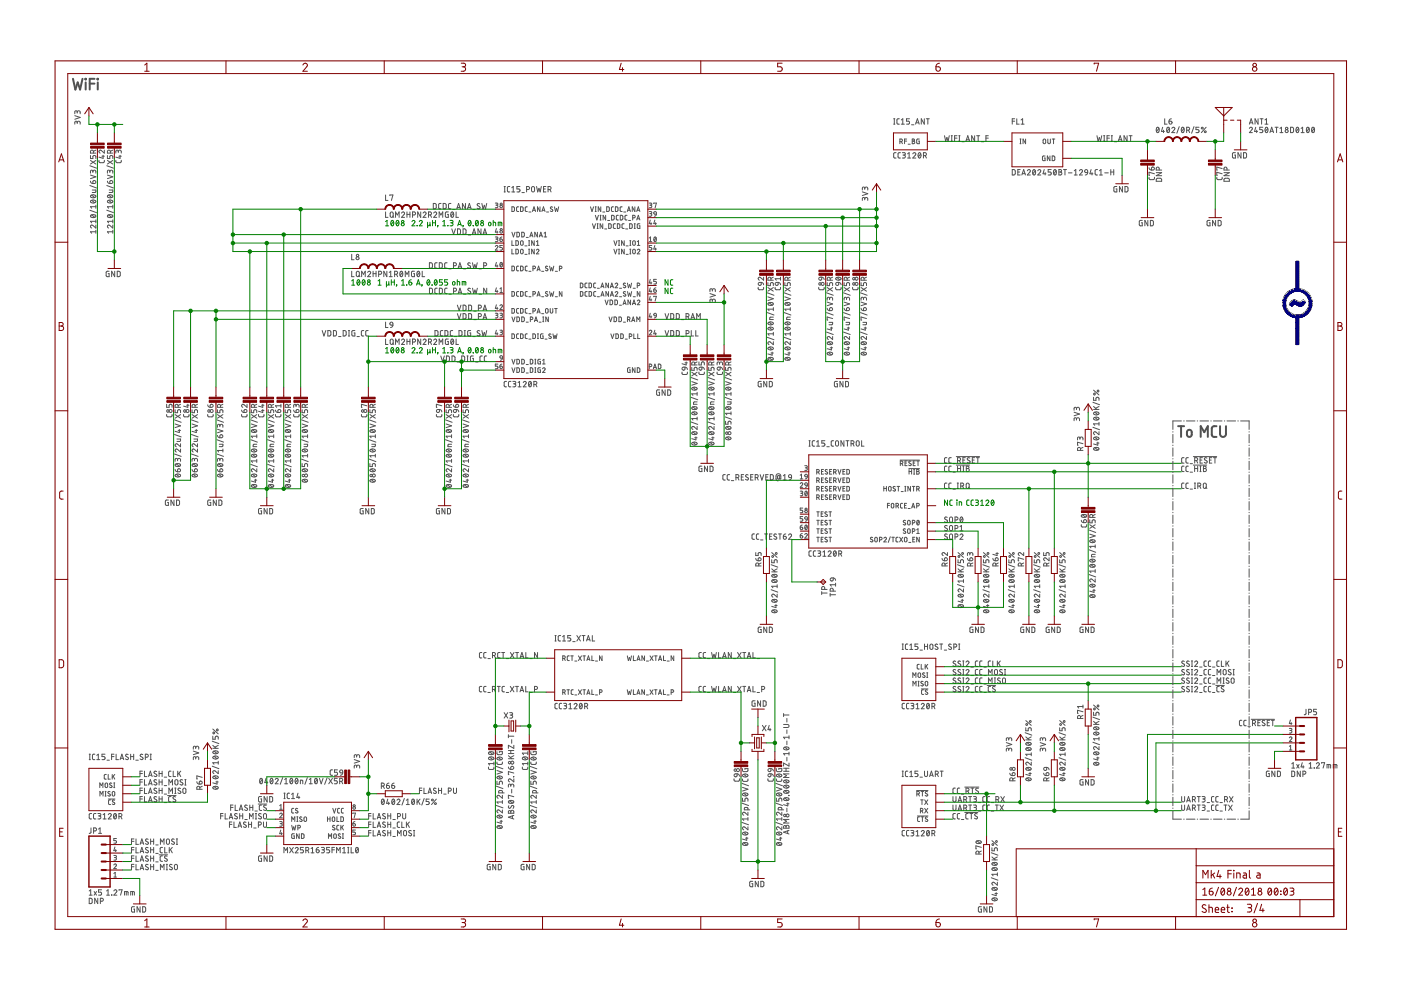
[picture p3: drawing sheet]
<svg xmlns="http://www.w3.org/2000/svg" width="420mm" height="297mm" viewBox="0 0 420 297" stroke-linecap="round" stroke-linejoin="round" font-family="sans-serif">
<g fill="none" stroke="#505050" stroke-width=".59">
<path d="M21.9 23.6l.7 3.2 .7-2.1 .7 2.1 .7-3.2M25.6 23.6l.2 .2zM25.7 24.7v2.1M26.9 25.1h1.4M28.3 23.6h-1.4v3.2M29.2 23.6l.2 .2zM29.3 24.7v2.1M353.3 127.7h1.8M354.2 127.7v3.3M356.3 128.9l.4-.1 .6 .3 .1 1.2a.72 .72 0 0 1-.7 .7 .72 .72 0 0 1-.7-.7v-1zM360.1 131v-3.3l1.1 1.8 1-1.8v3.3M364.8 127.7l-.9 .1-.5 .7 .1 2.2 .4 .2 .9 .1"/>
<path d="M365.9 127.7v2.4a.89 .89 0 0 0 .9 .9 .89 .89 0 0 0 .9-.9v-2.4"/>
</g>
<g fill="none" stroke="#505050" stroke-width=".3">
<path d="M22.4 34.7l1.6 .5-1.6 .6M23.2 36.8a.44 .44 0 0 1 .4-.5 .44 .44 0 0 1 .4 .5v.4M23.2 37v-.3a.36 .36 0 0 0-.4-.4 .36 .36 0 0 0-.4 .4v.5M23.2 33.6a.44 .44 0 0 1 .4-.4 .44 .44 0 0 1 .4 .4v.5M23.2 33.9v-.4a.36 .36 0 0 0-.4-.3 .36 .36 0 0 0-.4 .3v.6M268 35.6h.4M268 37.2h.4M268.2 35.6v1.6M269.7 35.6h-.5l-.2 .4v1l.7 .2M270.3 37.2h.9M270.3 36l.4-.4v1.6M272.8 35.6h-.9v.7h.5a.45 .45 0 0 1 .4 .5 .45 .45 0 0 1-.4 .4h-.5"/>
<path d="M273.4 37.4h.7M274.6 37.2l.5-1.6 .6 1.6M274.7 36.8h.8M277.2 35.6v1.6l-.9-1.6v1.6M277.8 35.6h.9M278.3 35.6v1.6M303.6 36.3h.7M304.3 35.6h-.7v1.6M304.9 35.6v1.6h.7M306.2 37.2h.9M306.2 36l.5-.4v1.6M346.9 38.2h.2a.82 .82 0 0 1 .5 .7 .82 .82 0 0 1-.5 .8l-.3-.5z"/>
<path d="M347.6 38.5l-.8 .9M348.7 38.1l-.4 1.3h.9M348.9 39v.8M349.3 35.6v1.6h.7M350.1 38.2h.1a.81 .81 0 0 1 .6 .7 .81 .81 0 0 1-.6 .8l-.3-.8zM350.6 36.3h.5a.45 .45 0 0 1 .4 .5 .45 .45 0 0 1-.5 .4 .45 .45 0 0 1-.4-.4zM350.7 38.5l-.7 .9M351.3 35.6l-.4 .1-.3 .6M351.4 38.5a.45 .45 0 0 1 .7-.3 .45 .45 0 0 1 .1 .7l-.8 .9h.9M353.7 38l-.8 1.9M354.5 38.2h.1a.81 .81 0 0 1 .6 .7 .81 .81 0 0 1-.6 .8l-.4-.8zM355.1 38.5l-.8 .9"/>
<path d="M355.9 39h.4a.44 .44 0 0 0 .5-.4 .44 .44 0 0 0-.5-.5h-.4v1.7M356.4 39l.4 .8M358.1 38l-.7 1.9M359.6 38.1h-.9v.8h.5a.45 .45 0 0 1 .4 .4 .45 .45 0 0 1-.4 .5h-.5M361.7 38.1l-1.4 1.7M374.7 38.5a.44 .44 0 0 1 .6-.3 .44 .44 0 0 1 .2 .7l-.8 .9h.9M374.7 37.2l.5-1.6 .6 1.6M374.8 36.8h.8M376.6 38.1l-.4 1.3h.9M376.9 39v.8M377.3 35.6v1.6l-.9-1.6v1.6M377.9 35.6h.9"/>
<path d="M378.4 35.6v1.6M378.7 38.1h-.9v.8h.6a.45 .45 0 0 1 .3 .4 .45 .45 0 0 1-.3 .5h-.6M379.3 36l.5-.4v1.6M379.3 37.2h1M379.6 38.2h.1a.81 .81 0 0 1 .6 .7 .81 .81 0 0 1-.6 .8l-.3-.8zM380.2 38.5l-.7 .9M380.9 39.8l.5-1.7 .5 1.7M381 39.3h.8M382.4 38.1h.9M382.8 38.1v1.7M383.9 39.8h.8M383.9 38.5l.4-.4v1.7"/>
<path d="M387 38.1l.6 .1 .3 .2v.9l-.3 .4-.6 .1zM388.9 38.2h.1a.81 .81 0 0 1 .6 .7 .81 .81 0 0 1-.6 .8l-.4-.8zM389.5 38.5l-.8 .9M390.2 39.8h.9M390.2 38.5l.5-.4v1.7M392 38.2h.1a.81 .81 0 0 1 .6 .7 .81 .81 0 0 1-.6 .8l-.3-.8zM392.6 38.5l-.7 .9M393.5 38.2h.2a.82 .82 0 0 1 .5 .7 .82 .82 0 0 1-.5 .8l-.3-.5zM394.1 38.5l-.7 .9M26.9 55.6l2 .7M26.9 49.7l2 .7M27.1 54.3l.3 .6 .5 .1"/>
<path d="M27.1 46.6v.9h.8v-.5a.45 .45 0 0 1 .4-.4 .45 .45 0 0 1 .4 .4v.5M27.1 52.5l1.6 .5-1.6 .6M27.1 48.1l1.6 1.1M27.2 58.6a.9 .9 0 0 1 1.5 .4 .88 .88 0 0 1-.8 .3 .88 .88 0 0 1-.7-.6zM27.5 58.5l.9 .7M27.7 57h1v.6l-1 .1M27.9 51.4a.44 .44 0 0 1 .4-.4 .44 .44 0 0 1 .4 .4v.5M27.9 51.7v-.3a.36 .36 0 0 0-.4-.4 .36 .36 0 0 0-.4 .4v.5M28 54.2a.46 .46 0 0 1 .7 .2 .46 .46 0 0 1-.4 .6h-.4zM28 45.9v-.5a.44 .44 0 0 0-.4-.4 .44 .44 0 0 0-.5 .4v.5h1.6M28.7 48.1l-1.6 1.1M28.7 45l-.7 .4"/>
<path d="M29.7 48v.5l.3 .3 1.1-.1 .2-.7M30.6 46.8h.7M30.9 46.5v1l-1.2-.4M31.3 45v.9l-.9-.8a.44 .44 0 0 0-.7 .2 .44 .44 0 0 0 .3 .6M32 55.6l2 .7M32 49.7l2 .7M32.2 54.3l.3 .6 .4 .1M32.2 46.6v.9h.7v-.5a.45 .45 0 0 1 .5-.4 .45 .45 0 0 1 .4 .4v.5M32.2 52.5l1.6 .5-1.6 .6M32.2 48.1l1.6 1.1M32.3 58.6a.9 .9 0 0 1 1.5 .4 .88 .88 0 0 1-.9 .3 .88 .88 0 0 1-.7-.6zM32.6 58.5l.9 .7"/>
<path d="M32.7 57h1.1v.6l-1.1 .1M32.9 51.4a.44 .44 0 0 1 .5-.4 .44 .44 0 0 1 .4 .4v.5M32.9 51.7v-.3a.36 .36 0 0 0-.3-.4 .36 .36 0 0 0-.4 .4v.5M33 54.2a.46 .46 0 0 1 .8 .2 .46 .46 0 0 1-.4 .6h-.5zM33.1 45.9v-.5a.44 .44 0 0 0-.4-.4 .44 .44 0 0 0-.5 .4v.5h1.6M33.8 48.1l-1.6 1.1M33.8 45l-.7 .4M34.7 48l.1 .7 .3 .1 1.1-.1 .2-.7M35.5 45.4a.44 .44 0 0 1 .4-.4 .44 .44 0 0 1 .5 .4v.5M35.5 45.7v-.3a.37 .37 0 0 0-.4-.4 .37 .37 0 0 0-.4 .4v.5M35.6 46.8h.8M36 46.5v1l-1.3-.4"/>
<path d="M115.6 58.4v1.7h.8M116.9 58.6v-.2h.9l-.4 1.7M151.2 57.5h.4M151.2 55.9h.4M151.4 55.9v1.6M152.9 55.9h-.5l-.2 .4v1l.7 .2M153.5 57.5h.9M153.5 56.3l.4-.4v1.6M155.9 55.9h-.9v.7h.6a.45 .45 0 0 1 .3 .5 .45 .45 0 0 1-.3 .4h-.6M156.5 57.7h.7M157.9 56.8h.5a.46 .46 0 0 0 .4-.4 .46 .46 0 0 0-.4-.5h-.5v1.6M159.5 56h.7l.1 1.1a.46 .46 0 0 1-.4 .4 .46 .46 0 0 1-.5-.4z"/>
<path d="M160.9 55.9l.4 1.6 .3-1 .4 1 .3-1.6M163 56.6h.6M163.7 55.9h-.7v1.6h.7M164.4 56.8h.4a.46 .46 0 0 0 .5-.4 .46 .46 0 0 0-.5-.5h-.4v1.6M164.9 56.8l.4 .7M258.6 57.5l1.6 .6-1.6 .5M259.3 59.6a.46 .46 0 0 1 .5-.4 .46 .46 0 0 1 .4 .4v.5M259.3 59.9v-.4a.36 .36 0 0 0-.3-.3 .36 .36 0 0 0-.4 .3v.6M259.3 56.5a.46 .46 0 0 1 .5-.5 .46 .46 0 0 1 .4 .5v.5M259.3 56.8v-.4a.36 .36 0 0 0-.3-.4 .36 .36 0 0 0-.4 .4v.6M268.7 45.8h-.5l-.2 .3v1.1l.7 .2M269.9 42.5h.4a.39 .39 0 0 0 .3-.4 .39 .39 0 0 0-.3-.4h-.4v1.4"/>
<path d="M270 45.8h-.5l-.2 .3v1.1l.7 .2M270.3 42.5l.3 .6M270.6 45.8h.6a.36 .36 0 0 1 .3 .3 .36 .36 0 0 1-.3 .4h-.4M271.1 46.5a.44 .44 0 0 1 .4 .4 .44 .44 0 0 1-.4 .5h-.5M271.3 42.3h.6M271.9 41.7h-.6v1.4M272.2 47.4h.9M272.2 46.1l.4-.3v1.6M272.4 43.2h.6M273.6 41.7l.6 .1v.4l-.2 .1a.39 .39 0 0 1 .3 .4 .39 .39 0 0 1-.3 .4h-.4zM273.6 42.3h.4M273.7 46.1a.44 .44 0 0 1 .7-.3 .44 .44 0 0 1 .1 .7l-.8 .9h1"/>
<path d="M275.5 45.9l.1-.1a.81 .81 0 0 1 .6 .8 .81 .81 0 0 1-.6 .7l-.3-.7zM275.7 41.7l-.7 .2-.1 .9 .2 .3h.6v-.8h-.2M276.1 46.1l-.7 .9M276.9 46.7h.5a.44 .44 0 0 0 .4-.5 .44 .44 0 0 0-.4-.4h-.5v1.6M277.5 46.7l.3 .7M283.3 40.7l.3 1.6 .4-1.1 .3 1.1 .4-1.6M285.3 42.3h.3M285.3 40.7h.3M285.4 40.7v1.6M286.3 41.4h.7M287 40.7h-.7v1.6M287.5 42.3h.4"/>
<path d="M287.5 40.7h.4M287.7 40.7v1.6M288.5 42.5h.7M289.7 42.3l.5-1.6 .6 1.6M289.8 41.9h.8M292.3 40.7v1.6l-.9-1.6v1.6M292.9 40.7h.9M293.3 40.7v1.6M294.3 42.5h.7M295.7 41.4h.7M296.4 40.7h-.7v1.6M303.6 50.8l.6 .1 .2 .2 .1 .9-.3 .4-.6 .1z"/>
<path d="M305.2 51.6h.6M305.9 41.7h.3M305.9 43.1h.3M306 50.8h-.8v1.7h.8M306 41.7v1.4M306.5 52.5l.5-1.7 .5 1.7M306.6 52h.8M307.6 41.7v1.4l-.8-1.4v1.4M308.1 51.2a.44 .44 0 0 1 .6-.3 .44 .44 0 0 1 .2 .7l-.8 .9h.9M309.9 50.9h.1a.81 .81 0 0 1 .6 .7 .81 .81 0 0 1-.6 .8l-.3-.8zM310.5 51.2l-.7 .9M311.2 51.2a.44 .44 0 0 1 .7-.3 .44 .44 0 0 1 .1 .7l-.8 .9h.9"/>
<path d="M312.9 41.8h.6l.1 .9a.39 .39 0 0 1-.4 .4 .39 .39 0 0 1-.4-.4zM313.2 50.8l-.4 1.3h.9M313.4 46.8l-.7 .1 .1 1.2 .6 .1v-.8h-.2M313.4 51.7v.8M314.2 41.7v1a.38 .38 0 0 0 .4 .4 .38 .38 0 0 0 .4-.4v-1M314.9 46.8v1.4l-.8-1.4v1.4M315.3 50.8h-1v.8h.6a.45 .45 0 0 1 .4 .4 .45 .45 0 0 1-.4 .5h-.6M315.6 46.8l.7 .2v.9l-.2 .2-.5 .1zM315.6 41.7h.7M316 41.7v1.4M316.1 50.9h.1a.81 .81 0 0 1 .6 .7 .81 .81 0 0 1-.6 .8l-.3-.8zM316.7 51.2l-.7 .9"/>
<path d="M317.6 50.8h.4a.37 .37 0 0 1 .4 .4 .37 .37 0 0 1-.4 .4 .44 .44 0 0 1 .5 .4 .44 .44 0 0 1-.5 .5h-.4zM317.6 51.6h.4M318.9 50.8h.9M319.4 50.8v1.7M320.4 51.8h1.1M322.2 52.5h.9M322.2 51.2l.4-.4v1.7M323.7 51.2a.44 .44 0 0 1 .7-.3 .44 .44 0 0 1 .1 .7l-.8 .9h.9M325.4 51h.7l.1 .7-.8-.1zM326.2 51.7l-.1 .5-.6 .3M327.2 50.8l-.3 1.3h.9M327.5 51.7v.8"/>
<path d="M329 40.7l.3 1.6 .4-1.1 .4 1.1 .3-1.6M329.1 50.8l-.5 .1-.2 .3v1l.7 .3M329.7 52.5h.9M329.7 51.2l.5-.4v1.7M331 42.3h.3M331 40.7h.3M331.2 40.7v1.6M331.3 51.8h1.1M332 41.4h.7M332.7 40.7h-.7v1.6M333.1 51.6h.9M333.1 50.8v1.7"/>
<path d="M333.3 42.3h.3M333.3 40.7h.3M333.4 40.7v1.6M334 50.8v1.7M334.2 42.5h.7M334.9 55.9l-.8 .2v1.1l.2 .3h.6v-.9h-.2M335.4 42.3l.5-1.6 .6 1.6M335.5 41.9h.9M336.6 55.9v1.6l-.9-1.6v1.6M337.4 55.9h.6l.2 .3 .1 .9-.3 .4h-.6zM338 40.7v1.6l-.9-1.6v1.6M338.6 40.7h.9"/>
<path d="M339.1 40.7v1.6M344.6 53.1v.5l.4 .2 1.1-.1 .1-.6M344.6 50.2l.1 .5 .6 .3M345.4 50.2a.46 .46 0 0 1 .8 .1 .46 .46 0 0 1-.4 .7h-.5zM346.2 52.1l-1.6-.5v.9h.2M346.8 51.8h1.6l-1.6 .9h1.6M346.9 53.6l1.2-.1 .2 .2 .1 .6h-1.6zM347.6 51v-.5a.44 .44 0 0 0-.4-.4 .44 .44 0 0 0-.4 .4v.5h1.6M364.9 53.1v.5l.4 .2h1l.2-.7M366.5 50.5l-1.6-.4v.9h.2M366.5 52.1l-1.6-.5v.9h.2M367.1 51.8h1.6l-1.6 .9h1.6"/>
<path d="M367.2 53.6l1.2-.1 .3 .2v.6h-1.6zM368 51v-.5a.44 .44 0 0 0-.5-.4 .44 .44 0 0 0-.4 .4v.5h1.6M370.5 45.8l-.9 .2v1l.2 .3 .7 .1v-.9h-.3M372.2 45.8v1.6l-.9-1.6v1.6M372.9 45.8h.7l.2 .2v.9l-.2 .4-.7 .1zM26.9 63l2 .7M27.2 64.5a.9 .9 0 0 1 1.5 .4 .89 .89 0 0 1-1.5-.3zM27.2 60.2a.9 .9 0 0 1 1.5 .3 .89 .89 0 0 1-1.5-.2zM27.5 64.4l.9 .7M27.5 60l.9 .8M28.7 67.5v.8l-.8-.7a.44 .44 0 0 0-.7 .1 .44 .44 0 0 0 .3 .6M28.7 69.5h-1.6l.4 .4"/>
<path d="M28.7 61.5v.9M28.7 65.9v.9M28.7 69v.9M28.7 66.3h-1.6l.4 .5M28.7 62h-1.6l.4 .4M32 63l2 .7M32.3 64.5a.9 .9 0 0 1 1.5 .4 .89 .89 0 0 1-1.6-.3zM32.3 60.2a.9 .9 0 0 1 1.5 .3 .89 .89 0 0 1-1.6-.2zM32.6 64.4l.9 .7M32.6 60l.9 .8M33.8 67.5v.8l-.9-.7a.44 .44 0 0 0-.7 .1 .44 .44 0 0 0 .4 .6M33.8 69.5h-1.6l.4 .4"/>
<path d="M33.8 66.3h-1.6l.4 .5M33.8 62h-1.6l.4 .4M33.8 61.5v.9M33.8 65.9v.9M33.8 69v.9M105.5 76.2v1.7h.7M115.6 63.5v1.7h.8M117.2 63.7h.6l.1 1a.46 .46 0 0 1-.4 .5 .46 .46 0 0 1-.5-.5zM117.8 64.8l.3 .4M118.6 65.2v-1.7l.5 .9 .6-.9v1.7M120.4 63.9a.45 .45 0 0 1 .7-.3 .45 .45 0 0 1 .1 .7l-.8 .9h.9M122 63.5v1.7"/>
<path d="M122 64.3h.9M122.9 63.5v1.7M123.7 64.4h.5a.46 .46 0 0 0 .4-.4 .46 .46 0 0 0-.4-.5h-.5v1.7M126.2 63.5v1.7l-.9-1.7v1.7M126.9 63.9a.44 .44 0 0 1 .6-.3 .44 .44 0 0 1 .2 .7l-.8 .9h.9M128.5 64.4h.5a.46 .46 0 0 0 .4-.4 .46 .46 0 0 0-.4-.5h-.5v1.7M128.8 78.8h.6l.2 .2 .1 .9-.3 .4-.6 .1zM129.1 64.4l.3 .8M129.9 61h.7l.2 .3v1l-.2 .3h-.7zM130.1 63.9a.45 .45 0 0 1 .6-.3 .45 .45 0 0 1 .1 .7l-.7 .9h.9M131.1 78.8l-.6 .1-.1 .2v1.1l.7 .2M131.7 65.2v-1.7l.5 .9 .6-.9v1.7"/>
<path d="M131.7 78.8h.7l.2 .2 .1 .9-.3 .4-.7 .1zM132.3 61h-.5l-.2 .3v1.1l.7 .2M132.9 61h.6l.3 .3v.9l-.3 .4h-.6zM134.1 78.8h-.5l-.3 .3 .1 1.1 .7 .2M134.5 63.5l-.9 .3v1l.2 .3 .7 .1v-.9h-.3M135.2 61h-.5l-.2 .3v1.1l.7 .2M135.4 63.6h.1a.81 .81 0 0 1 .6 .7 .81 .81 0 0 1-.6 .8l-.3-.8zM135.5 68.6l.5 1.6 .6-1.6M135.8 62.8h.7M136 63.9l-.7 .9M136 79.7h.4a.46 .46 0 0 0 .5-.5 .46 .46 0 0 0-.5-.4h-.4v1.6M136.8 63.5v1.7h.7"/>
<path d="M137 62.6l.5-1.6 .6 1.6M137.1 62.2h.8M137.2 68.6h.6l.3 .3v.9l-.3 .4h-.6zM137.5 80h.8M138.9 68.6h.6l.2 .3v1.1l-.2 .2h-.6zM139.6 61v1.6l-.9-1.6v1.6M140.2 62.6l.6-1.6 .5 1.6M140.4 62.2h.8M140.4 70.4h.7M141.1 78.9l-.2-.1a.38 .38 0 0 0-.6 .1 .38 .38 0 0 0 .2 .5l.5 .3a.44 .44 0 0 1-.1 .7 .44 .44 0 0 1-.6-.2M141.6 70.2l.6-1.6 .5 1.6M141.7 78.8l.3 1.6 .4-1.1 .4 1.1 .3-1.6"/>
<path d="M141.8 69.8h.8M141.8 62.8h.7M143.9 61.1a.41 .41 0 0 0-.6-.1 .41 .41 0 0 0-.1 .6l.6 .3a.38 .38 0 0 1 .1 .5 .38 .38 0 0 1-.5 .2l-.3-.2M144.3 68.6v1.6l-1-1.6v1.6M144.5 61l.4 1.6 .3-1.1 .4 1.1 .4-1.6M144.9 70.2l.5-1.6 .6 1.6M145 69.8h.8M145.1 79.7h.4a.46 .46 0 0 0 .5-.5 .46 .46 0 0 0-.5-.4h-.4v1.6M148.5 73.9a.38 .38 0 0 1 .6-.3 .38 .38 0 0 1 .1 .6l-.7 .8h.8M148.5 71l.6 .1 .2 .2-.2 .3h-.4M148.5 60.9h.6l.2 .2-.2 .4h-.4M148.9 78.7l-.4 1h.8"/>
<path d="M148.9 68.5l-.4 1.1h.8M148.9 71.6a.39 .39 0 0 1 .4 .4 .39 .39 0 0 1-.4 .4h-.4M148.9 61.5a.39 .39 0 0 1 .4 .4 .39 .39 0 0 1-.4 .4h-.4M149.1 69.3v.6M149.1 79.4v.7M149.9 71.6h.5a.39 .39 0 0 1 .3 .5 .39 .39 0 0 1-.4 .3 .39 .39 0 0 1-.4-.3zM150.1 78.7h.1a.71 .71 0 0 1 .5 .7 .71 .71 0 0 1-.5 .6l-.3-.6zM150.5 71l-.5 .3-.1 .3M150.6 79l-.6 .7M150.7 73.6h-.8v.6h.5a.4 .4 0 0 1 .3 .4 .4 .4 0 0 1-.3 .4h-.5M153.5 62l.8 .2v.9l-.2 .3h-.6zM153.5 79.8l.8 .2v.9l-.2 .2-.6 .1z"/>
<path d="M153.5 72.2v1.4h.6M153.5 74.7v1.4h.6M153.5 69.6l.5 1.4 .5-1.4M154.7 74.7l.7 .2v.9l-.2 .3h-.5zM154.7 72.2l.7 .2v.9l-.2 .2-.5 .1zM155 69.6l.7 .2 .1 .8-.3 .4h-.5zM155.6 62h-.5l-.2 .3v.9l.7 .2M155.6 79.8h-.5l-.2 .3v.9l.7 .2M156.1 62l.8 .2v.9l-.2 .3h-.6zM156.1 79.8l.8 .2v.9l-.2 .2-.6 .1zM156.2 74.8h.6l.1 .9a.39 .39 0 0 1-.4 .4 .39 .39 0 0 1-.4-.4zM156.2 72.3h.6l.1 .9a.39 .39 0 0 1-.4 .4 .39 .39 0 0 1-.4-.4z"/>
<path d="M156.5 69.6l.7 .2v.8l-.2 .4h-.5zM157.4 73.7h.7M157.4 76.2h.7M157.8 71.2h.6M158.1 62h-.4l-.2 .3v.9l.6 .2M158.1 79.8h-.4l-.2 .3v.9l.6 .2M158.5 73.6h.3M158.5 72.2h.3M158.5 76.1h.3M158.5 74.7h.3M158.6 63.5h.6M158.7 72.2v1.4"/>
<path d="M158.7 74.7v1.4M158.9 71l.5-1.4 .4 1.4M159 70.7h.7M159.7 63.4l.4-1.4 .5 1.4M159.8 63h.7M160.2 72.2v1.4l-.8-1.4v1.4M160.2 74.7v1.4l-.8-1.4v1.4M160.9 75a.38 .38 0 0 1 .5-.3 .38 .38 0 0 1 .1 .6l-.6 .8h.7M160.9 73.6h.7M160.9 72.5l.3-.3v1.4M161.2 69.6v1.4l-.8-1.4v1.4M161.7 71l.5-1.4 .5 1.4"/>
<path d="M161.8 70.7h.7M161.9 62v1.4l-.7-1.4v1.4M162.5 63.4l.5-1.4 .4 1.4M162.6 63h.7M163.2 71h.8M163.2 69.9l.4-.3v1.4M163.9 63.5h.6M164.3 79.9l-.5-.1-.2 .3 .6 .5a.35 .35 0 0 1 0 .5 .35 .35 0 0 1-.5 0l-.1-.1M164.8 79.8l.3 1.4 .3-1 .4 1 .3-1.4M165.7 62.1l-.5-.1-.1 .3 .5 .5a.38 .38 0 0 1 0 .6 .38 .38 0 0 1-.6-.2M166.3 62l.3 1.4 .3-.9 .3 .9 .3-1.4M177.1 62l.4 1.4 .5-1.4"/>
<path d="M177.7 67.1l.4 1.4 .5-1.4M178.5 63.4h.3M178.5 62h.3M178.5 64.5l.5 1.4 .5-1.4M178.6 62v1.4M179.1 68.5h.3M179.1 67.1h.3M179.2 67.1v1.4M180 65.9h.3M180 64.5h.3M180.1 64.5v1.4M180.2 62v1.4l-.8-1.4v1.4"/>
<path d="M180.8 63.5h.6M180.8 67.1v1.4l-.8-1.4v1.4M181.3 68.6h.6M181.6 64.5v1.4l-.7-1.4v1.4M181.9 62l.8 .2v.9l-.2 .3h-.6zM182.2 66.1h.6M182.5 67.1l.8 .2v.9l-.2 .2-.6 .1zM183.4 64.5l.8 .3v.9l-.2 .2h-.6zM184 62h-.4l-.2 .3v.9l.6 .2M184.1 72.2l.5 1.4 .4-1.4M184.1 74.7l.5 1.4 .4-1.4M184.6 62l.7 .2v.8l-.2 .4h-.5z"/>
<path d="M184.6 67.1h-.5l-.2 .3 .1 .9 .6 .2M185.1 67.1l.8 .2v.9l-.2 .2-.6 .1zM185.4 64.5l-.4 .1-.2 .2v.9l.6 .2M185.5 73.6h.3M185.5 72.2h.3M185.5 76.1h.3M185.5 74.7h.3M185.7 72.2v1.4M185.7 74.7v1.4M186 64.5l.8 .3v.7l-.2 .4h-.6zM186.6 62h-.4l-.2 .3v.9l.6 .2M187 63.5h.7"/>
<path d="M187.2 67.1h-.5l-.2 .3 .1 .9 .6 .2M187.2 72.2v1.4l-.8-1.4v1.4M187.2 74.7v1.4l-.8-1.4v1.4M187.6 68.6h.7M187.8 73.7h.6M187.8 76.2h.6M188 64.5l-.4 .1-.2 .2 .1 .9 .5 .2M188.1 63.4l.5-1.4 .5 1.4M188.2 63h.7M188.5 66.1h.6M188.8 67.1l.8 .2v.8l-.2 .3-.6 .1zM188.9 73.6h.3"/>
<path d="M188.9 72.2h.3M188.9 76.1h.3M188.9 74.7h.3M189 72.2v1.4M189 74.7v1.4M189.7 65.3h.4a.38 .38 0 0 0 .4-.4 .38 .38 0 0 0-.4-.4h-.4v1.4M189.9 72.3h.5l.1 .9a.39 .39 0 0 1-.4 .4 .39 .39 0 0 1-.4-.4zM189.9 74.8h.5l.1 .9a.39 .39 0 0 1-.4 .4 .39 .39 0 0 1-.4-.4zM190.2 68.5h.3M190.2 67.1h.3M190.4 67.1v1.4M190.4 62v1.4l-.8-1.4v1.4"/>
<path d="M191 63.4l.4-1.4 .5 1.4M191 65.9l.4-1.4 .5 1.4M191.1 63h.7M191.1 65.6h.7M191.1 75a.38 .38 0 0 1 .6-.3 .38 .38 0 0 1 .1 .6l-.7 .8h.8M191.1 73.6h.8M191.1 72.5l.4-.3v1.4M191.9 67.1l-.8 .2 .2 1.2h.6v-.8h-.2M194.7 60.9h.6l.2 .2-.2 .4h-.4M194.7 63.4h.6l.2 .2-.2 .4h-.4M194.7 71.4l.4-.4v1.4M194.7 72.4h.8"/>
<path d="M195 66l-.3 1h.8M195.1 61.5a.39 .39 0 0 1 .4 .4 .39 .39 0 0 1-.4 .4h-.4M195.1 64a.39 .39 0 0 1 .4 .4 .39 .39 0 0 1-.4 .4h-.4M195.2 66.7v.7M195.5 73.6h-.8v.6h.5a.4 .4 0 0 1 .3 .4 .4 .4 0 0 1-.3 .4h-.5M196.1 61l.7-.1-.3 1.4M196.2 63.5h.5l.1 .7-.6-.1zM196.3 71.1a.71 .71 0 0 1 .5 .6 .71 .71 0 0 1-.5 .7l-.2-.7zM196.4 73.6l-.3 1.1h.7M196.4 66l-.3 1h.7M196.6 66.7v.7M196.6 74.4v.6"/>
<path d="M196.8 71.4l-.6 .7M196.8 64.2l-.1 .4-.5 .2M342.6 66.1l-.9 .2v1l.2 .4h.7v-.9h-.3M344.2 66.1v1.6l-.9-1.6v1.6M345 66.1h.6l.3 .3v.8l-.3 .5h-.6zM362.9 66.1l-.9 .2v1l.2 .4h.7v-.9h-.3M364.6 66.1v1.6l-1-1.6v1.6M365.3 66.1h.7l.2 .3v.8l-.2 .5h-.7zM32.7 81.3l-.8 .2-.1 1.1 .2 .3h.7v-.9h-.3M34.4 81.3v1.6l-.9-1.6v1.6M35.2 81.3h.6l.2 .3 .1 .9-.3 .4h-.6zM96.6 99.1l.6 1.6 .5-1.6"/>
<path d="M98.3 99.1h.7l.2 .3v.9l-.2 .4h-.7zM100 99.1h.6l.3 .3v.9l-.3 .4h-.6zM102.9 99.1l.9 .3v.9l-.3 .4h-.6zM104.5 99.1h.3M104.7 99.1v1.6M105.5 81.3v1.6h.7M106.4 99.1h-.7l-.2 .2v1.1l.2 .3h.7v-.9h-.2M107 81.4h.6l.2 1.1a.46 .46 0 0 1-.5 .4 .46 .46 0 0 1-.5-.4zM107.6 82.6l.3 .3M108.5 82.9v-1.6l.5 .9 .5-.9v1.6M109.1 99.1h-.5l-.2 .3 .1 1.2 .6 .1M110.3 81.7a.45 .45 0 0 1 .6-.4 .45 .45 0 0 1 .1 .7l-.7 .9h.9"/>
<path d="M110.4 99.1h-.5l-.2 .3v1.1l.7 .2M111.9 82h.9M111.9 81.3v1.6M112.8 81.3v1.6M113.6 82.2h.4a.46 .46 0 0 0 .5-.4 .46 .46 0 0 0-.5-.5h-.4v1.6M115.6 96.5v1.7h.8M116 81.3v1.6l-.9-1.6v1.6M116.7 82.9h.9M116.7 81.7l.5-.4v1.6M117.1 96.7h.6l.1 .8-.8-.2zM117.8 97.5l-.1 .4-.6 .3M118.3 82.2h.5a.46 .46 0 0 0 .5-.4 .46 .46 0 0 0-.5-.5h-.5v1.6"/>
<path d="M118.9 82.2l.4 .7M120.1 81.4l.1-.1a.82 .82 0 0 1 .6 .8 .82 .82 0 0 1-.6 .8l-.3-.5zM120.7 81.7l-.7 .9M121.5 82.9v-1.6l.6 .9 .5-.9v1.6M124.3 81.3l-.9 .2v1.1l.2 .3h.7v-.9h-.3M125.2 81.4l.1-.1a.81 .81 0 0 1 .6 .8 .81 .81 0 0 1-.6 .8l-.3-.8zM125.8 81.7l-.7 .9M126.6 81.3v1.6h.8M128.8 86.4h.6l.3 .3v.9l-.3 .4h-.6zM130.5 99.1h.6l.2 .3 .1 .9-.3 .4h-.6zM131.1 86.4h-.5l-.2 .3v1.1l.7 .2M131.8 86.4h.6l.2 .3 .1 .9-.3 .4h-.6z"/>
<path d="M132.8 99.1h-.5l-.2 .3 .1 1.2 .6 .1M133.4 99.1l.9 .3v1l-.3 .3h-.6zM134.1 86.4h-.5l-.2 .3 .1 1.2 .6 .1M134.6 80.6h.7M134.6 88.2h.7M135.8 99.1h-.5l-.3 .3 .1 1.1 .7 .2M136 87.3h.5a.46 .46 0 0 0 .4-.5 .46 .46 0 0 0-.4-.4h-.5v1.6M137.2 94l.5 1.6 .5-1.6M137.2 91.5l.5 1.6 .5-1.6M137.4 80.4l.5-1.6 .6 1.6M137.4 88l.5-1.6 .6 1.6M137.5 87.6h.9"/>
<path d="M137.6 99.1h.7l.2 .3 .1 .9-.3 .4h-.7zM138.9 94l.8 .3v1.1l-.2 .2h-.6zM138.9 91.5l.8 .2v1.1l-.2 .2-.6 .1zM139 80.6h.7M139 88.2h.7M139.2 99.1h.4M139.4 99.1v1.6M140.5 94l.9 .3v1.1l-.2 .2h-.7zM140.5 91.5l.9 .2v1.1l-.2 .2-.7 .1zM141.1 86.5l-.2-.1a.38 .38 0 0 0-.5 .1 .38 .38 0 0 0 .1 .6l.5 .2a.44 .44 0 0 1-.1 .7 .44 .44 0 0 1-.6-.2M141.2 99.1h-.7l-.2 .2v1.1l.2 .3h.7v-.9h-.3M141.7 86.4l.4 1.6 .3-1.1 .4 1.1 .4-1.6"/>
<path d="M142.1 93.3h.7M142.1 95.8h.7M143.5 94.9h.4a.46 .46 0 0 0 .5-.4 .46 .46 0 0 0-.5-.5h-.4v1.6M143.5 92.4h.4a.46 .46 0 0 0 .5-.5 .46 .46 0 0 0-.5-.4h-.4v1.6M143.7 80.6h.7M143.7 88.2h.7M143.9 99.2l-.6-.1-.2 .3 .7 .6a.38 .38 0 0 1 .1 .5 .38 .38 0 0 1-.5 .2l-.3-.2M144.5 99.1l.4 1.6 .3-1.1 .4 1.1 .4-1.6M144.9 95.6l.5-1.6 .6 1.6M144.9 93.1l.5-1.6 .6 1.6M145 92.7h.8M145 95.2h.8"/>
<path d="M146 86.4v1.6l-.9-1.6v1.6M148.5 93.9h.6l.2 .2-.2 .4h-.4M148.9 99l-.4 1.1h.8M148.9 86.3l-.4 1.1h.8M148.9 91.4l-.4 1h.8M148.9 94.5a.39 .39 0 0 1 .4 .4 .39 .39 0 0 1-.4 .4h-.4M149.1 87v.7M149.1 92.1v.7M149.1 99.7v.7M149.9 93.9h.6l.2 .2-.2 .4h-.4M149.9 91.7a.38 .38 0 0 1 .6-.3 .38 .38 0 0 1 .1 .6l-.7 .8h.8M149.9 99h.6l.2 .2-.2 .4h-.4"/>
<path d="M149.9 86.6l.4-.3v1.4M149.9 87.7h.8M150.3 94.5a.39 .39 0 0 1 .4 .4 .39 .39 0 0 1-.4 .4h-.4M150.3 99.6a.39 .39 0 0 1 .4 .4 .39 .39 0 0 1-.4 .4h-.4M153.5 87.4l.8 .2v.9l-.2 .3h-.6zM153.5 92.5l.8 .2v.9l-.2 .2-.6 .1zM153.5 95l.5 1.4 .5-1.4M155 95l.7 .2 .1 .8-.3 .4h-.5zM155.6 87.4h-.5l-.2 .3v.9l.7 .2M155.6 92.5h-.5l-.2 .3v.9l.7 .2M156.1 87.4l.8 .2v.9l-.2 .3h-.6zM156.1 92.5l.8 .2v.9l-.2 .2-.6 .1z"/>
<path d="M156.5 95l.7 .2v.8l-.2 .4h-.5zM157.8 96.6h.6M158.1 87.4h-.4l-.2 .3v.9l.6 .2M158.1 92.5h-.4l-.2 .3v.9l.6 .2M158.6 81.3h.6M158.6 88.9h.6M158.6 94h.6M159 95.8h.4a.38 .38 0 0 0 .4-.4 .38 .38 0 0 0-.4-.4h-.4v1.4M159.8 80.5h.4a.38 .38 0 0 0 .4-.3 .38 .38 0 0 0-.4-.4h-.4v1.4M159.8 88.2h.4a.38 .38 0 0 0 .4-.4 .38 .38 0 0 0-.4-.4h-.4v1.4M159.8 93.2h.4a.38 .38 0 0 0 .4-.3 .38 .38 0 0 0-.4-.4h-.4v1.4M160.3 96.4l.4-1.4 .5 1.4"/>
<path d="M160.4 96.1h.7M161.1 93.9l.4-1.4 .5 1.4M161.1 81.2l.4-1.4 .5 1.4M161.1 88.8l.4-1.4 .5 1.4M161.2 80.8h.7M161.2 88.4h.7M161.2 93.5h.7M161.6 96.6h.7M162.4 81.3h.7M162.4 88.9h.7M162.4 94h.7M162.8 95h.3"/>
<path d="M162.8 96.4h.3M162.9 95v1.4M163.7 92.6h.6l.1 .9a.39 .39 0 0 1-.4 .4 .39 .39 0 0 1-.4-.4zM164.3 87.5l-.5-.1-.2 .3 .6 .5a.35 .35 0 0 1 0 .5 .35 .35 0 0 1-.5 0l-.1-.1M164.4 95v1.4l-.7-1.4v1.4M164.8 87.4l.3 1.4 .3-.9 .4 .9 .3-1.4M165 92.5v1a.38 .38 0 0 0 .4 .4 .38 .38 0 0 0 .4-.4v-1M166.3 92.5h.8M166.5 81.3h.7M166.5 88.9h.7M166.7 92.5v1.4M167.8 80.5h.3a.38 .38 0 0 0 .5-.3 .38 .38 0 0 0-.5-.4h-.3v1.4"/>
<path d="M168.5 87.4v1.4l-.8-1.4v1.4M174 84.9l.8 .2v.8l-.2 .3-.6 .1zM174.1 87.4l.7 .2v.9l-.2 .3h-.5zM176.1 84.9h-.5l-.2 .3 .1 .9 .6 .2M176.1 87.4h-.4l-.2 .3v.9l.6 .2M176.6 84.9l.8 .2v.9l-.2 .2-.6 .1zM176.7 87.4l.7 .2v.9l-.2 .3h-.5zM178.7 84.9h-.5l-.2 .3 .1 .9 .6 .2M178.7 87.4h-.5l-.1 .3v.9l.6 .2M179.1 86.4h.6M179.2 88.9h.6M180.2 86.3l.5-1.4 .4 1.4"/>
<path d="M180.2 88.8l.5-1.4 .4 1.4M180.3 85.9h.7M180.3 88.4h.7M181.5 89.9l.4 1.4 .5-1.4M182.5 84.9v1.4l-.8-1.4v1.4M182.5 87.4v1.4l-.8-1.4v1.4M182.6 95l.5 1.4 .5-1.4M182.9 89.9l.8 .3v.7l-.2 .4h-.6zM183 86.3l.5-1.4 .5 1.4M183 88.8l.5-1.4 .5 1.4M183.2 85.9h.7M183.2 88.4h.7"/>
<path d="M184.1 95l.8 .2v1l-.2 .2h-.6zM184.4 89.9l.7 .3 .1 .7-.3 .4h-.5zM184.5 85.2a.39 .39 0 0 1 .5-.3 .39 .39 0 0 1 .1 .6l-.6 .8h.8M184.5 87.7a.39 .39 0 0 1 .5-.3 .39 .39 0 0 1 .2 .6l-.7 .8h.8M185.6 95l.8 .2v1l-.3 .2h-.5zM185.8 91.5h.6M185.8 86.4h.6M185.8 88.9h.6M186.8 91.3l.5-1.4 .5 1.4M186.9 91h.7M187 96.6h.6M187.6 85l-.5-.1-.2 .3 .6 .5a.35 .35 0 0 1 .1 .5 .35 .35 0 0 1-.6-.1l-.1-.1"/>
<path d="M187.6 87.5l-.4-.1-.3 .3 .6 .5a.35 .35 0 0 1 .1 .5 .35 .35 0 0 1-.6 0l-.1-.1M188.2 95.8h.4a.38 .38 0 0 0 .4-.4 .38 .38 0 0 0-.4-.4h-.4v1.4M188.2 84.9l.3 1.4 .3-1 .3 1 .3-1.4M188.2 87.4l.3 1.4 .3-.9 .3 .9 .3-1.4M188.6 95.8l.4 .6M189.1 89.9v1.4l-.8-1.4v1.4M189.4 96.4l.5-1.4 .5 1.4M189.6 96.1h.7M189.7 91.3l.4-1.4 .5 1.4M189.8 91h.7M189.9 86.4h.6M189.9 88.9h.6"/>
<path d="M191 96.4v-1.4l.4 .8 .5-.8v1.4M191.1 85.6h.4a.38 .38 0 0 0 .4-.4 .38 .38 0 0 0-.4-.3h-.4v1.4M191.1 90.2a.38 .38 0 0 1 .6-.2 .38 .38 0 0 1 .1 .6l-.7 .7h.8M191.9 87.4v1.4l-.8-1.4v1.4M194.7 99.3a.38 .38 0 0 1 .6-.3 .38 .38 0 0 1 .1 .6l-.7 .8h.8M195 93.9l-.3 1.1h.8M195 86.3l-.3 1.1h.8M195 83.7l-.3 1.1h.8M195 88.8l-.3 1.1h.8M195.2 84.5v.6M195.2 87v.7M195.2 89.6v.6"/>
<path d="M195.2 94.7v.6M196.1 86.9h.4a.39 .39 0 0 1 .4 .4 .39 .39 0 0 1-.5 .4 .39 .39 0 0 1-.3-.4zM196.1 89l.7-.2-.3 1.4M196.2 94h.5l.1 .7-.6-.1zM196.4 99l-.3 1.1h.7M196.6 99.7v.7M196.7 86.3l-.4 .1-.2 .5M196.8 83.7h-.7v.6h.4a.4 .4 0 0 1 .4 .4 .4 .4 0 0 1-.4 .4h-.4M196.8 94.7l-.1 .3-.5 .3M199.5 99.1l.5 1.6 .5-1.6M199.5 94l.5 1.6 .5-1.6M201.1 99.1h.7l.2 .3 .1 .9-.3 .4h-.7z"/>
<path d="M201.1 94h.7l.2 .3 .1 .9-.3 .4h-.7zM202.8 99.1l.9 .3v.9l-.3 .4h-.6zM202.8 94l.9 .3v.9l-.3 .4h-.6zM204.4 95.8h.7M205.7 94.9h.5a.46 .46 0 0 0 .5-.4 .46 .46 0 0 0-.5-.5h-.5v1.6M205.8 100h.4a.46 .46 0 0 0 .5-.5 .46 .46 0 0 0-.5-.4h-.4v1.6M206.3 94.9l.4 .7M207.2 95.6l.6-1.6 .5 1.6M207.3 99.1v1.6h.7M207.3 95.2h.9M208.7 99.1v1.6h.7M208.9 95.6v-1.6l.6 .9 .5-.9v1.6"/>
<path d="M212.9 88l1.6 .5-1.6 .6M213.6 90.1a.44 .44 0 0 1 .5-.5 .44 .44 0 0 1 .4 .5v.5M213.6 90.4v-.4a.36 .36 0 0 0-.3-.4 .36 .36 0 0 0-.4 .4v.6M213.6 87a.44 .44 0 0 1 .5-.5 .44 .44 0 0 1 .4 .5v.4M213.6 87.2v-.3a.36 .36 0 0 0-.3-.4 .36 .36 0 0 0-.4 .4v.5M227.4 86.1v.5l.3 .2h1.1l.2-.7M227.5 84.8l.8-.2v.6a.46 .46 0 0 1-.7 .3 .46 .46 0 0 1-.1-.7zM228.3 84.6l.6 .3 .1 .5M229 83.1v.9l-.9-.8a.45 .45 0 0 0-.7 .1 .45 .45 0 0 0 .3 .7M230.1 93.7l2 .7M230.1 87.8l2 .7M230.3 84.7v.9h.7v-.5a.45 .45 0 0 1 .5-.4 .45 .45 0 0 1 .4 .4v.5"/>
<path d="M230.3 89l1.6 .5-1.6 .6M230.3 86.2l1.6 1.1M230.4 98.3a.91 .91 0 0 1 1.5 .3 .89 .89 0 0 1-1.6-.2zM230.4 96.7a.91 .91 0 0 1 1.5 .4 .89 .89 0 0 1-1.6-.3zM230.4 90.8a.91 .91 0 0 1 1.5 .4 .88 .88 0 0 1-.9 .4 .88 .88 0 0 1-.7-.6zM230.7 98.1l.9 .7M230.7 96.6l.9 .7M230.7 90.7l.9 .8M231.2 84v-.5a.46 .46 0 0 0-.5-.4 .46 .46 0 0 0-.4 .4v.5h1.6M231.9 95.1h-.8l-.3 .2v.5h1.1M231.9 92.7h-1.6l.4 .4M231.9 92.2v.9"/>
<path d="M231.9 99.6v.9M231.9 86.2l-1.6 1.1M231.9 83.1l-.7 .3M232.5 86.1v.5l.3 .2h1.1l.2-.7M232.6 84.8l.8-.2v.6a.46 .46 0 0 1-.7 .3 .46 .46 0 0 1-.1-.7zM233.4 84.6l.6 .3 .1 .5M234.1 83.1v.9M234.1 83.5h-1.6l.3 .5M235.2 93.7l2 .7M235.2 87.8l2 .7M235.4 84.7v.9h.7v-.5a.45 .45 0 0 1 .5-.4 .45 .45 0 0 1 .4 .4v.5M235.4 89l1.6 .5-1.6 .6"/>
<path d="M235.4 86.2l1.6 1.1M235.5 98.3a.91 .91 0 0 1 1.5 .3 .89 .89 0 0 1-1.6-.2zM235.5 96.7a.91 .91 0 0 1 1.5 .4 .89 .89 0 0 1-1.6-.3zM235.5 90.8a.91 .91 0 0 1 1.5 .4 .88 .88 0 0 1-.9 .4 .88 .88 0 0 1-.7-.6zM235.7 98.1l.9 .7M235.7 96.6l.9 .7M235.7 90.7l.9 .8M236.3 84v-.5a.46 .46 0 0 0-.5-.4 .46 .46 0 0 0-.4 .4v.5h1.6M237 95.1h-.8l-.3 .2v.5h1.1M237 92.2v.9M237 99.6v.9M237 92.7h-1.6l.3 .4"/>
<path d="M237 86.2l-1.6 1.1M237 83.1l-.7 .3M245.5 86.1l.1 .5 .3 .2h1.1l.2-.7M245.7 83.2l.7-.1v.5a.46 .46 0 0 1-.6 .3 .46 .46 0 0 1-.1-.7zM246.4 83.1l.6 .3 .2 .4M247.9 99.5l2 .8M247.9 93.7l2 .7M247.9 87.8l2 .7M248.1 92.4l.3 .6 .4 .1M248.1 84.7v.9h.7v-.5a.46 .46 0 0 1 .4-.4 .46 .46 0 0 1 .5 .4v.5M248.1 90.6l1.6 .5-1.6 .5M248.1 86.2l1.6 1.1"/>
<path d="M248.6 96.6h1.1l-.2 .7h-.9M248.8 89.5a.46 .46 0 0 1 .4-.4 .46 .46 0 0 1 .5 .4v.5M248.8 89.8v-.3a.36 .36 0 0 0-.4-.4 .36 .36 0 0 0-.3 .4v.5M248.9 92.3a.47 .47 0 0 1 .7 .2 .47 .47 0 0 1-.3 .6h-.5zM249 84v-.5a.46 .46 0 0 0-.5-.4 .46 .46 0 0 0-.4 .4v.5h1.6M249 98.3h.7M249.3 98v1l-1.2-.4M249.7 95.5l-1.6-.5v.9h.2M249.7 86.2l-1.6 1.1M249.7 83.1l-.7 .3M250.6 86.1l.1 .5 .3 .2h1l.2-.7M250.7 83.3a.91 .91 0 0 1 1.5 .4 .89 .89 0 0 1-.8 .3 .89 .89 0 0 1-.7-.6z"/>
<path d="M250.8 84.8l.7-.2v.6a.46 .46 0 0 1-.6 .3 .46 .46 0 0 1-.1-.7zM251 83.2l.9 .7M251.5 84.6l.6 .3 .1 .5M253 99.5l2 .8M253 93.7l2 .7M253 87.8l2 .7M253.2 92.4l.2 .6 .5 .1M253.2 84.7v.9h.7v-.5a.46 .46 0 0 1 .4-.4 .46 .46 0 0 1 .5 .4v.5M253.2 90.6l1.6 .5-1.6 .5M253.2 86.2l1.6 1.1M253.7 96.6h1.1l-.2 .7h-.9M253.9 89.5a.46 .46 0 0 1 .4-.4 .46 .46 0 0 1 .5 .4v.5"/>
<path d="M253.9 89.8v-.3a.36 .36 0 0 0-.4-.4 .36 .36 0 0 0-.3 .4v.5M254 92.3a.47 .47 0 0 1 .7 .2 .47 .47 0 0 1-.4 .6h-.4zM254.1 84v-.5a.46 .46 0 0 0-.5-.4 .46 .46 0 0 0-.4 .4v.5h1.6M254.1 98.3h.7M254.4 98v1l-1.2-.4M254.8 95.5l-1.6-.5v.9h.1M254.8 86.2l-1.6 1.1M254.8 83.1l-.7 .3M255.7 86.1v.5l.4 .2h1l.2-.7M258.1 99.5l2 .8M258.1 93.7l2 .7M258.1 87.8l2 .7"/>
<path d="M258.2 92.4l.3 .6 .5 .1M258.2 84.7v.9h.8v-.5a.46 .46 0 0 1 .4-.4 .46 .46 0 0 1 .5 .4v.5M258.2 90.6l1.7 .5-1.7 .5M258.2 86.2l1.7 1.1M258.8 96.6h1.1l-.2 .7h-.9M259 89.5a.46 .46 0 0 1 .4-.4 .46 .46 0 0 1 .5 .4v.5M259 89.8v-.3a.36 .36 0 0 0-.4-.4 .36 .36 0 0 0-.4 .4v.5M259.1 92.3a.47 .47 0 0 1 .7 .2 .47 .47 0 0 1-.4 .6h-.4zM259.1 84v-.5a.46 .46 0 0 0-.4-.4 .46 .46 0 0 0-.5 .4v.5h1.7M259.1 98.3h.8M259.5 98v1l-1.3-.4M259.9 95.5l-1.7-.5v.9h.2"/>
<path d="M259.9 86.2l-1.7 1.1M259.9 83.1l-.8 .3M101.5 100.9h.8M104.5 100.7h.3M107.1 100.9h.7M115.6 101.6v1.7h.8M117.2 101.7h.6l.1 1.1a.46 .46 0 0 1-.4 .5 .46 .46 0 0 1-.5-.5zM117.8 102.9l.3 .4M118.6 103.3v-1.7l.5 .9 .6-.9v1.7M120.4 102a.45 .45 0 0 1 .6-.4 .45 .45 0 0 1 .2 .7l-.8 1h.9M122 101.6v1.7M122 102.3h.9"/>
<path d="M122.9 101.6v1.7M123.7 102.5h.5a.46 .46 0 0 0 .4-.4 .46 .46 0 0 0-.4-.5h-.5v1.7M126.2 101.6v1.7l-.9-1.7v1.7M126.9 102a.44 .44 0 0 1 .6-.3 .44 .44 0 0 1 .2 .6l-.8 1h.9M128.5 102.5h.5a.46 .46 0 0 0 .4-.4 .46 .46 0 0 0-.4-.5h-.5v1.7M129.1 102.5l.3 .8M130.1 102a.44 .44 0 0 1 .6-.4 .44 .44 0 0 1 .1 .7l-.7 1h.9M131.7 103.3v-1.7l.5 .9 .6-.9v1.7M132.2 106.7l.5 1.6 .6-1.6M133.9 106.7h.6l.2 .3 .1 .9-.3 .4h-.6zM134.5 101.6h-.7l-.2 .3v1l.2 .3 .7 .1v-1h-.3M135.4 101.7l.1-.1a.83 .83 0 0 1 .6 .8 .83 .83 0 0 1-.6 .8l-.3-.8z"/>
<path d="M135.6 106.7l.8 .3 .1 .9-.3 .4h-.6zM136 102l-.7 .9M136.3 100.9h.7M136.8 101.6v1.7h.7M137.1 108.5h.7M138.5 106.7l.8 .3v1.1l-.2 .2h-.6zM139.2 100.7h.4M140 108.3h.4M140 106.7h.4M140.2 106.7v1.6M141.8 100.9h.7M142 106.7h-.7l-.2 .2v1.1l.2 .3h.7v-.9h-.3"/>
<path d="M142.6 108.5h.7M144.7 106.7h-.5l-.3 .4 .1 1 .7 .2M146 106.7h-.5l-.3 .4 .1 1 .7 .2M149.3 109.1h-.8v.6h.5a.4 .4 0 0 1 .3 .4 .4 .4 0 0 1-.3 .4h-.5M149.9 109.7h.5a.39 .39 0 0 1 .3 .5 .39 .39 0 0 1-.4 .3 .39 .39 0 0 1-.4-.4zM150 106.7h.6l.1 .7-.7-.1zM150.5 109.1l-.3 .1-.3 .5M150.7 107.4l-.1 .3-.5 .3M151.9 114.3h-.5l-.2 .4v1l.7 .3M153.2 114.3h-.5l-.2 .4 .1 1.1 .6 .2M153.5 100.1l.8 .2v.9l-.2 .3h-.6zM153.5 107.7l.5 1.4 .5-1.4"/>
<path d="M153.5 110.2l.5 1.4 .5-1.4M153.8 114.3h.5a.36 .36 0 0 1 .4 .4 .36 .36 0 0 1-.4 .3h-.3M154.2 115a.46 .46 0 0 1 .5 .5 .46 .46 0 0 1-.5 .5h-.4M155 107.7l.7 .2 .1 .8-.3 .4h-.5zM155 110.2l.7 .3 .1 .8-.3 .3h-.5zM155.4 116h.9M155.4 114.7l.4-.4v1.7M155.6 100.1h-.5l-.2 .3v.9l.7 .2M156.1 100.1l.8 .2v.9l-.2 .3h-.6zM156.5 107.7l.7 .2v.8l-.2 .4h-.5zM156.5 110.2l.7 .3v.8l-.2 .3h-.5zM156.9 114.7a.44 .44 0 0 1 .7-.4 .44 .44 0 0 1 .1 .7l-.8 1h.9"/>
<path d="M157.8 109.3h.6M157.8 111.8h.6M158.1 100.1h-.4l-.2 .3v.9l.6 .2M158.6 101.6h.6M158.7 114.4l.1-.1a.82 .82 0 0 1 .6 .8 .82 .82 0 0 1-.6 .8l-.3-.5zM159 107.7l.8 .2v1l-.2 .2h-.6zM159 110.2l.8 .3v.9l-.2 .2h-.6zM159.3 114.7l-.7 .9M159.8 100.1l.7 .2 .1 .8-.3 .4h-.5zM160.1 115.2h.5a.46 .46 0 0 0 .4-.4 .46 .46 0 0 0-.4-.5h-.5v1.7M160.4 111.6h.3M160.4 110.2h.3"/>
<path d="M160.4 107.7h.3M160.4 109.1h.3M160.5 107.7v1.4M160.5 110.2v1.4M160.7 115.2l.3 .8M161.2 100.1h.3M161.2 101.5h.3M161.3 100.1v1.4M162.1 107.7l-.8 .2 .2 1.2h.6v-.8h-.3M162.1 110.2l-.8 .2 .2 1.2h.6v-.7h-.3M162.7 110.6a.39 .39 0 0 1 .6-.3 .39 .39 0 0 1 .1 .6l-.7 .7h.8M162.7 109.1h.8"/>
<path d="M162.7 108l.4-.3v1.4M162.9 100.1l-.8 .2 .2 1.2h.6v-.8h-.3M163.4 101.6h.7M165.2 100.2a.35 .35 0 0 0-.5-.1 .35 .35 0 0 0 0 .6l.5 .2a.39 .39 0 0 1-.1 .6 .39 .39 0 0 1-.6-.2M165.8 100.1l.3 1.4 .4-1 .3 1 .3-1.4M183.2 100.1l.5 1.4 .4-1.4M184.7 100.1l.7 .2v.9l-.2 .3h-.5zM186.2 100.1l.7 .2v.9l-.2 .3h-.5zM187.5 101.6h.6M188.7 100.9h.4a.39 .39 0 0 0 .4-.4 .39 .39 0 0 0-.4-.4h-.4v1.4M189 110.2l-.8 .2 .2 1.2h.6v-.7h-.3M190.1 100.1v1.4h.6"/>
<path d="M190.4 110.2v1.4l-.7-1.4v1.4M191.1 110.2l.8 .3v.8l-.3 .3h-.5zM191.3 100.1v1.4h.6M194.7 109.9h.4a.38 .38 0 0 0 .4-.4 .38 .38 0 0 0-.4-.4h-.4v1.4M195.9 110.5l.5-1.4 .5 1.4M196 110.2h.7M197.4 109.1l.8 .3v.7l-.2 .4h-.6zM197.8 116.9l-.9 .2v1l.2 .3 .7 .1v-.9h-.3M199.5 116.9v1.6l-.9-1.6v1.6M200.2 116.9h.7l.2 .2v.9l-.2 .4-.7 .1zM204.4 100.9h.7M204.5 111.5l.1 .5 .3 .2h1l.2-.7"/>
<path d="M204.7 110.2l.7-.2v.6a.45 .45 0 0 1-.6 .3 .45 .45 0 0 1-.1-.7zM205.4 110l.6 .3 .1 .5M205.4 108.8h.7M205.8 108.5v.9l-1.3-.4M207.3 119.1l2 .7M207.3 113.2l2 .7M207.5 110.1v.9h.7v-.5a.45 .45 0 0 1 .4-.4 .45 .45 0 0 1 .5 .4v.5M207.5 114.4l1.6 .5-1.6 .6M207.5 111.6l1.6 1.1M207.6 116.2a.9 .9 0 0 1 1.4 .4 .89 .89 0 0 1-1.5-.2zM207.8 116.1l.9 .8M208.3 109.4v-.5a.44 .44 0 0 0-.4-.4 .44 .44 0 0 0-.4 .4v.5h1.6"/>
<path d="M209.1 118h-1.6l.3 .5M209.1 117.6v.9M209.1 111.6l-1.6 1.1M209.1 108.5l-.8 .3M209.6 111.5v.5l.4 .2h1l.2-.7M209.6 108.5v.9h.7v-.6a.45 .45 0 0 1 .5-.3 .45 .45 0 0 1 .4 .3v.6M209.7 110.2l.8-.2v.6a.45 .45 0 0 1-.7 .3 .45 .45 0 0 1-.1-.7zM210.5 110l.6 .3 .1 .5M212.3 119.1l2 .7M212.3 113.2l2 .7M212.5 110.1v.9h.8v-.5a.45 .45 0 0 1 .4-.4 .45 .45 0 0 1 .4 .4v.5M212.5 114.4l1.6 .5-1.6 .6"/>
<path d="M212.5 111.6l1.6 1.1M212.6 116.2a.9 .9 0 0 1 1.5 .4 .89 .89 0 0 1-1.5-.2zM212.9 116.1l.9 .8M213.4 109.4v-.5a.44 .44 0 0 0-.4-.4 .44 .44 0 0 0-.5 .4v.5h1.6M214.1 118h-1.6l.4 .5M214.1 117.6v.9M214.1 111.6l-1.6 1.1M214.1 108.5l-.7 .3M215.1 111.5v.5l.3 .2h1.1l.2-.7M215.2 110.2l.8-.2v.6a.45 .45 0 0 1-.7 .3 .45 .45 0 0 1-.1-.7zM215.8 108.9a.44 .44 0 0 1 .4-.4 .44 .44 0 0 1 .5 .4v.5M215.8 109.2v-.4a.37 .37 0 0 0-.4-.3 .37 .37 0 0 0-.3 .3v.6"/>
<path d="M216 110l.4 .2 .3 .6M217.4 119.1l2 .7M217.4 113.2l2 .7M217.6 110.1v.9h.7v-.5a.45 .45 0 0 1 .5-.4 .45 .45 0 0 1 .4 .4v.5M217.6 114.4l1.6 .5-1.6 .6M217.6 111.6l1.6 1.1M217.7 116.2a.9 .9 0 0 1 1.5 .4 .89 .89 0 0 1-1.6-.2zM218 116.1l.9 .8M218.5 109.4v-.5a.46 .46 0 0 0-.5-.4 .46 .46 0 0 0-.4 .4v.5h1.6M219.2 117.6v.9M219.2 118h-1.6l.4 .5M219.2 111.6l-1.6 1.1"/>
<path d="M219.2 108.5l-.7 .3M228.3 114.3l-.8 .1v1.4l.8 .2v-1h-.3M230 114.3v1.7l-1-1.7v1.7M230.1 101.1l2 .7M230.4 107.3a.91 .91 0 0 1 1.5 .4 .89 .89 0 0 1-1.6-.3zM230.4 104.2a.91 .91 0 0 1 1.5 .4 .88 .88 0 0 1-.9 .3 .88 .88 0 0 1-.7-.6zM230.7 107.2l.9 .7M230.7 104.1l.9 .7M230.7 114.3l.9 .3v.9l-.3 .4-.6 .1zM231.2 105.8h.7M231.6 105.5v.9l-1.3-.3M231.9 102.4v.9l-.9-.7a.44 .44 0 0 0-.7 .1 .44 .44 0 0 0 .4 .6"/>
<path d="M231.9 100.1h-1.6l.4 .4M235.2 101.1l2 .7M235.5 107.3a.91 .91 0 0 1 1.5 .4 .89 .89 0 0 1-1.6-.3zM235.5 104.2a.91 .91 0 0 1 1.5 .4 .88 .88 0 0 1-.9 .3 .88 .88 0 0 1-.7-.6zM235.7 107.2l.9 .7M235.7 104.1l.9 .7M236.3 105.8h.7M236.6 105.5v.9l-1.2-.3M237 102.4v.9l-.9-.7a.44 .44 0 0 0-.7 .1 .44 .44 0 0 0 .3 .6M237 100.1h-1.6l.3 .4M248.2 105.7a.91 .91 0 0 1 1.5 .4 .89 .89 0 0 1-.9 .4 .89 .89 0 0 1-.7-.6zM248.2 102.6a.91 .91 0 0 1 1.5 .4 .88 .88 0 0 1-.9 .4 .88 .88 0 0 1-.7-.7z"/>
<path d="M248.4 105.6l.9 .8M248.4 102.5l.9 .7M249 104.2h.7M249.3 104v.9l-1.2-.4M249.7 100.9v.9l-.9-.8a.45 .45 0 0 0-.7 .1 .45 .45 0 0 0 .3 .7M251.1 114.3l-.8 .1v1.4l.8 .2v-1h-.2M252.8 114.3v1.7l-.9-1.7v1.7M253.3 105.7a.91 .91 0 0 1 1.5 .4 .89 .89 0 0 1-.9 .4 .89 .89 0 0 1-.7-.6zM253.3 102.6a.91 .91 0 0 1 1.5 .4 .88 .88 0 0 1-.9 .4 .88 .88 0 0 1-.7-.7zM253.5 105.6l.9 .8M253.5 102.5l.9 .7M253.6 114.3l.8 .3v1.1l-.2 .2-.6 .1z"/>
<path d="M254.1 104.2h.7M254.4 104v.9l-1.2-.4M254.8 100.9v.9l-.9-.8a.45 .45 0 0 0-.7 .1 .45 .45 0 0 0 .3 .7M258.3 105.7a.91 .91 0 0 1 1.5 .4 .89 .89 0 0 1-.8 .4 .89 .89 0 0 1-.7-.6zM258.3 102.6a.91 .91 0 0 1 1.5 .4 .88 .88 0 0 1-.8 .4 .88 .88 0 0 1-.7-.7zM258.6 105.6l.9 .8M258.6 102.5l.9 .7M259.1 104.2h.8M259.5 104v.9l-1.3-.4M259.9 100.9v.9l-.9-.8a.45 .45 0 0 0-.7 .1 .45 .45 0 0 0 .3 .7M328 119.1v.9h.7v-.6a.46 .46 0 0 1 .4-.3 .46 .46 0 0 1 .5 .3v.6M328 116.9l1.6 1.5"/>
<path d="M50 124.2v.5l.3 .2h1.1l.2-.7M50 121.2v.9h.7v-.6a.45 .45 0 0 1 .5-.3 .45 .45 0 0 1 .4 .3v.6M52.3 136.1l2 .7M52.3 130.2l2 .8M52.3 125.9l2 .7M52.5 122.8v.9h.8v-.5a.45 .45 0 0 1 .4-.4 .45 .45 0 0 1 .4 .4v.5M52.5 127.1l1.6 .5-1.6 .6M52.5 124.3l1.6 1M52.6 139.1a.91 .91 0 0 1 1.5 .4 .88 .88 0 0 1-.8 .4 .88 .88 0 0 1-.7-.6zM52.9 139l.9 .8M53.1 131.6h1l-.1 .7h-.9M53.3 137.8a.44 .44 0 0 1 .4-.4 .44 .44 0 0 1 .4 .4v.5"/>
<path d="M53.3 138.1v-.3a.37 .37 0 0 0-.4-.4 .37 .37 0 0 0-.4 .4v.5M53.4 122.1v-.5a.46 .46 0 0 0-.4-.4 .46 .46 0 0 0-.5 .4v.5h1.6M53.4 129h.7M53.8 128.7v.9l-1.3-.3M54.1 134.6v.9l-.8-.8a.45 .45 0 0 0-.8 .1 .45 .45 0 0 0 .4 .7M54.1 133v.9l-.8-.8a.45 .45 0 0 0-.8 .2 .45 .45 0 0 0 .4 .6M54.1 124.3l-1.6 1M54.1 121.2l-.7 .3M55.1 124.2v.5l.3 .2h1.1l.2-.7M56 121.5h.7M56.3 121.2v.9l-1.2-.4M57.4 136.1l2 .7"/>
<path d="M57.4 130.2l2 .8M57.4 125.9l2 .7M57.6 122.8v.9h.7v-.5a.47 .47 0 0 1 .5-.4 .47 .47 0 0 1 .4 .4v.5M57.6 127.1l1.6 .5-1.6 .6M57.6 124.3l1.6 1M57.7 139.1a.91 .91 0 0 1 1.5 .4 .88 .88 0 0 1-.9 .4 .88 .88 0 0 1-.7-.6zM58 139l.9 .8M58.1 131.6h1.1l-.1 .7h-1M58.3 137.8a.46 .46 0 0 1 .5-.4 .46 .46 0 0 1 .4 .4v.5M58.3 138.1v-.3a.36 .36 0 0 0-.3-.4 .36 .36 0 0 0-.4 .4v.5M58.5 122.1v-.5a.46 .46 0 0 0-.5-.4 .46 .46 0 0 0-.4 .4v.5h1.6M58.5 129h.7"/>
<path d="M58.9 128.7v.9l-1.3-.3M59.2 134.6v.9l-.9-.8a.45 .45 0 0 0-.7 .2 .45 .45 0 0 0 .4 .6M59.2 133v.9l-.9-.8a.45 .45 0 0 0-.7 .2 .45 .45 0 0 0 .4 .6M59.2 124.3l-1.6 1M59.2 121.2l-.7 .3M62.3 124.2v.5l.4 .2h1l.2-.7M62.3 121.3l.1 .5 .6 .3M63.1 121.3a.47 .47 0 0 1 .8 .1 .47 .47 0 0 1-.4 .7h-.5zM65 131.8l2 .7M65 136.1l2 .7M65 125.9l2 .7M65.2 130.5l.3 .6 .4 .1"/>
<path d="M65.2 122.8v.9h.7v-.5a.47 .47 0 0 1 .5-.4 .47 .47 0 0 1 .4 .4v.5M65.2 128.7l1.6 .5-1.6 .5M65.2 124.3l1.6 1M65.3 139.1a.91 .91 0 0 1 1.5 .4 .88 .88 0 0 1-.8 .4 .88 .88 0 0 1-.7-.6zM65.6 139l.9 .8M65.8 133.2h1l-.1 .7h-.9M65.9 137.8a.46 .46 0 0 1 .5-.4 .46 .46 0 0 1 .4 .4v.5M65.9 138.1v-.3a.36 .36 0 0 0-.3-.4 .36 .36 0 0 0-.4 .4v.5M65.9 127.6a.46 .46 0 0 1 .5-.4 .46 .46 0 0 1 .4 .4v.5M65.9 127.9v-.4a.36 .36 0 0 0-.3-.3 .36 .36 0 0 0-.4 .3v.6M66 130.4a.47 .47 0 0 1 .8 .2 .47 .47 0 0 1-.4 .6h-.5zM66.1 122.1v-.5a.46 .46 0 0 0-.4-.4 .46 .46 0 0 0-.5 .4v.5h1.6"/>
<path d="M66.8 134.6v.9M66.8 135h-1.6l.4 .5M66.8 124.3l-1.6 1M66.8 121.2l-.7 .3M72.5 124.2v.5l.3 .2h1.1l.2-.7M72.5 122.9l.2 .6 .5 .1M73.3 122.9a.46 .46 0 0 1 .7 .1 .46 .46 0 0 1-.4 .6h-.4zM74.1 121.2v.9l-.9-.8a.45 .45 0 0 0-.7 .2 .45 .45 0 0 0 .3 .6M75.2 139.2l2 .7M75.2 131.8l2 .7M75.2 125.9l2 .7M75.4 122.8v.9h.7v-.5a.46 .46 0 0 1 .4-.4 .46 .46 0 0 1 .5 .4v.5"/>
<path d="M75.4 127.1l1.6 .5-1.6 .6M75.4 124.3l1.6 1M75.5 136.3a.91 .91 0 0 1 1.5 .4 .88 .88 0 0 1-.9 .4 .88 .88 0 0 1-.7-.6zM75.5 134.8a.89 .89 0 0 1 1.5 .4 .89 .89 0 0 1-.9 .3 .89 .89 0 0 1-.7-.6zM75.5 128.9a.91 .91 0 0 1 1.5 .4 .89 .89 0 0 1-.9 .4 .89 .89 0 0 1-.7-.6zM75.7 136.2l.9 .7M75.7 134.7l.9 .7M75.7 128.8l.9 .8M76.3 122.1v-.5a.46 .46 0 0 0-.5-.4 .46 .46 0 0 0-.4 .4v.5h1.6M77 133.2h-.9l-.2 .2v.5h1.1M77 130.3v.9M77 137.7v.9"/>
<path d="M77 138.2h-1.6l.3 .4M77 130.7h-1.6l.3 .5M77 124.3l-1.6 1M77 121.2l-.7 .3M77.5 124.2l.1 .5 .3 .2h1.1l.2-.7M78.4 123h.8M78.4 121.5h.8M78.8 122.7v.9l-1.3-.3M78.8 121.2v.9l-1.3-.4M80.3 139.2l2 .7M80.3 131.8l2 .7M80.3 125.9l2 .7"/>
<path d="M80.5 122.8v.9h.7v-.5a.46 .46 0 0 1 .4-.4 .46 .46 0 0 1 .5 .4v.5M80.5 127.1l1.6 .5-1.6 .6M80.5 124.3l1.6 1M80.6 136.3a.91 .91 0 0 1 1.5 .4 .88 .88 0 0 1-.9 .4 .88 .88 0 0 1-.7-.6zM80.6 134.8a.89 .89 0 0 1 1.5 .4 .89 .89 0 0 1-.9 .3 .89 .89 0 0 1-.7-.6zM80.6 128.9a.91 .91 0 0 1 1.5 .4 .89 .89 0 0 1-.9 .4 .89 .89 0 0 1-.7-.6zM80.8 136.2l.9 .7M80.8 134.7l.9 .7M80.8 128.8l.9 .8M81.4 122.1v-.5a.46 .46 0 0 0-.5-.4 .46 .46 0 0 0-.4 .4v.5h1.6M82.1 133.2h-1l-.1 .2v.5h1.1M82.1 138.2h-1.6l.3 .4"/>
<path d="M82.1 130.7h-1.6l.3 .5M82.1 130.3v.9M82.1 137.7v.9M82.1 124.3l-1.6 1M82.1 121.2l-.7 .3M82.6 124.2l.1 .5 .3 .2h1l.2-.7M82.6 122.9l.3 .6 .4 .1M83.4 122.9a.46 .46 0 0 1 .8 .1 .46 .46 0 0 1-.4 .6h-.5zM84.2 121.2v.9M84.2 121.6h-1.6l.4 .5M85.4 139.2l2 .7M85.4 131.8l2 .7"/>
<path d="M85.4 125.9l2 .7M85.5 122.8v.9h.8v-.5a.46 .46 0 0 1 .4-.4 .46 .46 0 0 1 .5 .4v.5M85.5 127.1l1.7 .5-1.7 .6M85.5 124.3l1.7 1M85.6 136.3a.91 .91 0 0 1 1.5 .4 .88 .88 0 0 1-.8 .4 .88 .88 0 0 1-.7-.6zM85.6 134.8a.89 .89 0 0 1 1.5 .4 .89 .89 0 0 1-.8 .3 .89 .89 0 0 1-.7-.6zM85.6 128.9a.91 .91 0 0 1 1.5 .4 .89 .89 0 0 1-.8 .4 .89 .89 0 0 1-.7-.6zM85.9 136.2l.9 .7M85.9 134.7l.9 .7M85.9 128.8l.9 .8M86.4 122.1v-.5a.46 .46 0 0 0-.4-.4 .46 .46 0 0 0-.5 .4v.5h1.7M87.2 133.2h-1l-.1 .2v.5h1.1"/>
<path d="M87.2 138.2h-1.7l.4 .4M87.2 130.7h-1.7l.4 .5M87.2 130.3v.9M87.2 137.7v.9M87.2 124.3l-1.7 1M87.2 121.2l-.8 .3M88.1 124.2v.5l.3 .2h1.1l.2-.7M88.1 122.9l.3 .6 .4 .1M88.8 121.6a.46 .46 0 0 1 .4-.4 .46 .46 0 0 1 .5 .4v.5M88.8 121.9v-.4a.36 .36 0 0 0-.4-.3 .36 .36 0 0 0-.3 .3v.6M88.9 122.9a.46 .46 0 0 1 .7 .1 .46 .46 0 0 1-.3 .6h-.5zM90.4 137.6l2 .8"/>
<path d="M90.4 131.8l2 .7M90.4 125.9l2 .7M90.6 139v.8h.7v-.5a.46 .46 0 0 1 .5-.4 .46 .46 0 0 1 .4 .4v.5M90.6 122.8v.9h.7v-.5a.46 .46 0 0 1 .5-.4 .46 .46 0 0 1 .4 .4v.5M90.6 127.1l1.6 .5-1.6 .6M90.6 124.3l1.6 1M90.7 134.8a.89 .89 0 0 1 1.5 .4 .89 .89 0 0 1-.8 .3 .89 .89 0 0 1-.7-.6zM90.7 128.9a.91 .91 0 0 1 1.5 .4 .89 .89 0 0 1-.8 .4 .89 .89 0 0 1-.7-.6zM91 134.7l.9 .7M91 128.8l.9 .8M91.2 133.2h1l-.1 .7h-.9M91.5 122.1v-.5a.46 .46 0 0 0-.4-.4 .46 .46 0 0 0-.5 .4v.5h1.6"/>
<path d="M92.2 130.7h-1.6l.4 .5M92.2 130.3v.9M92.2 136.1v.9M92.2 136.6h-1.6l.4 .4M92.2 124.3l-1.6 1M92.2 121.2l-.7 .3M108.4 124.2v.5l.4 .2h1l.2-.7M110 121.6l-1.6-.4v.9h.2M110.8 137.6l1.9 .8M110.8 131.8l1.9 .7M110.8 125.9l1.9 .7M110.9 139v.8h.8v-.5a.46 .46 0 0 1 .4-.4 .46 .46 0 0 1 .5 .4v.5"/>
<path d="M110.9 122.8v.9h.8v-.5a.46 .46 0 0 1 .4-.4 .46 .46 0 0 1 .5 .4v.5M110.9 127.1l1.7 .5-1.7 .6M110.9 124.3l1.7 1M111 134.8a.89 .89 0 0 1 1.5 .4 .91 .91 0 0 1-1.5-.3zM111 128.9a.91 .91 0 0 1 1.5 .4 .91 .91 0 0 1-1.5-.2zM111.3 134.7l.9 .7M111.3 128.8l.9 .8M111.5 133.2h1.1l-.2 .7h-.9M111.8 122.1v-.5a.46 .46 0 0 0-.4-.4 .46 .46 0 0 0-.5 .4v.5h1.7M112.6 130.7h-1.7l.4 .5M112.6 136.6h-1.7l.4 .4M112.6 130.3v.9"/>
<path d="M112.6 136.1v.9M112.6 124.3l-1.7 1M112.6 121.2l-.8 .3M130.9 124.2v.5l.3 .2h1.1l.2-.7M131 122.9l.8-.2v.6a.46 .46 0 0 1-.7 .3 .46 .46 0 0 1-.1-.7zM131.8 122.7l.4 .2 .3 .6M132.5 121.6l-1.6-.4v.9h.1M133.6 139.2l2 .7M133.6 131.8l2 .7M133.6 125.9l2 .7M133.8 122.8v.9h.7v-.5a.46 .46 0 0 1 .5-.4 .46 .46 0 0 1 .4 .4v.5M133.8 127.1l1.6 .5-1.6 .6"/>
<path d="M133.8 124.3l1.6 1M133.9 136.3a.89 .89 0 0 1 1.5 .4 .88 .88 0 0 1-.9 .4 .88 .88 0 0 1-.7-.6zM133.9 134.8a.87 .87 0 0 1 1.5 .4 .89 .89 0 0 1-1.6-.3zM133.9 128.9a.89 .89 0 0 1 1.5 .4 .89 .89 0 0 1-1.6-.2zM134.2 136.2l.9 .7M134.2 134.7l.9 .7M134.2 128.8l.9 .8M134.7 122.1v-.5a.46 .46 0 0 0-.5-.4 .46 .46 0 0 0-.4 .4v.5h1.6M135.4 133.2h-.9l-.2 .2v.5h1.1M135.4 138.2h-1.6l.4 .4M135.4 130.7h-1.6l.4 .5M135.4 130.3v.9"/>
<path d="M135.4 137.7v.9M135.4 124.3l-1.6 1M135.4 121.2l-.7 .3M136 124.2v.5l.3 .2h1.1l.2-.7M136 121.3l.1 .5 .6 .3M136.1 122.9l.8-.2v.6a.46 .46 0 0 1-.7 .3 .46 .46 0 0 1-.1-.7zM136.8 121.3a.47 .47 0 0 1 .7 .1 .47 .47 0 0 1-.4 .7h-.4zM136.9 122.7l.4 .2 .3 .6M138.7 139.2l2 .7M138.7 131.8l2 .7M138.7 125.9l2 .7M138.9 122.8v.9h.7v-.5a.46 .46 0 0 1 .4-.4 .46 .46 0 0 1 .5 .4v.5"/>
<path d="M138.9 127.1l1.6 .5-1.6 .6M138.9 124.3l1.6 1M139 136.3a.89 .89 0 0 1 1.5 .4 .88 .88 0 0 1-.9 .4 .88 .88 0 0 1-.7-.6zM139 134.8a.87 .87 0 0 1 1.5 .4 .89 .89 0 0 1-1.6-.3zM139 128.9a.89 .89 0 0 1 1.5 .4 .89 .89 0 0 1-1.6-.2zM139.2 136.2l.9 .7M139.2 134.7l.9 .7M139.2 128.8l.9 .8M139.8 122.1v-.5a.46 .46 0 0 0-.5-.4 .46 .46 0 0 0-.4 .4v.5h1.6M140.5 133.2h-.9l-.2 .2v.5h1.1M140.5 138.2h-1.6l.3 .4M140.5 130.7h-1.6l.3 .5"/>
<path d="M140.5 130.3v.9M140.5 137.7v.9M140.5 124.3l-1.6 1M140.5 121.2l-.7 .3M207.3 126.5l2 .7M207.6 132.7a.9 .9 0 0 1 1.4 .4 .89 .89 0 0 1-1.5-.3zM207.6 129.6a.9 .9 0 0 1 1.4 .4 .89 .89 0 0 1-1.5-.3zM207.6 123.7a.89 .89 0 0 1 1.4 .3 .88 .88 0 0 1-.8 .4 .88 .88 0 0 1-.7-.6zM207.6 122.1a.9 .9 0 0 1 1.4 .4 .89 .89 0 0 1-1.5-.3zM207.8 132.6l.9 .7M207.8 129.5l.9 .7M207.8 123.5l.9 .7"/>
<path d="M207.8 122l.9 .7M208.3 131.2h.8M208.7 130.9v.9l-1.2-.3M209.1 127.8v.9l-.9-.7a.44 .44 0 0 0-.7 .1 .44 .44 0 0 0 .3 .6M209.1 120.5h-.8l-.3 .2v.5h1.1M209.1 125v.9M209.1 125.5h-1.6l.3 .4M210.5 139.7l-.9 .2v1.1l.2 .3 .7 .1v-1h-.3M212.2 139.7v1.7l-.9-1.7v1.7M212.3 126.5l2 .7M212.6 132.7a.9 .9 0 0 1 1.5 .4 .89 .89 0 0 1-1.5-.3zM212.6 129.6a.9 .9 0 0 1 1.5 .4 .89 .89 0 0 1-1.5-.3z"/>
<path d="M212.6 123.7a.89 .89 0 0 1 1.5 .3 .88 .88 0 0 1-.8 .4 .88 .88 0 0 1-.7-.6zM212.6 122.1a.9 .9 0 0 1 1.5 .4 .89 .89 0 0 1-1.5-.3zM212.9 132.6l.9 .7M212.9 129.5l.9 .7M212.9 123.5l.9 .7M212.9 122l.9 .7M212.9 139.7h.7l.2 .3v.9l-.2 .4-.7 .1zM213.4 131.2h.7M213.8 130.9v.9l-1.3-.3M214.1 127.8v.9l-.8-.7a.44 .44 0 0 0-.8 .1 .44 .44 0 0 0 .4 .6M214.1 120.5h-.8l-.2 .2v.5h1M214.1 125.5h-1.6l.4 .4"/>
<path d="M214.1 125v.9M217.4 124.9l2 .8M217.6 126.3v.8h.7v-.5a.45 .45 0 0 1 .5-.3 .45 .45 0 0 1 .4 .3v.5M217.7 131.1a.9 .9 0 0 1 1.5 .4 .89 .89 0 0 1-1.6-.2zM217.7 128a.9 .9 0 0 1 1.5 .4 .88 .88 0 0 1-.9 .4 .88 .88 0 0 1-.7-.7zM217.7 122.1a.9 .9 0 0 1 1.5 .4 .89 .89 0 0 1-1.6-.3zM218 131l.9 .8M218 127.9l.9 .7M218 122l.9 .7M218.1 120.5h1.1v.6l-1.1 .1M219.2 123.4v.9M219.2 123.9h-1.6l.4 .4"/>
<path d="M241.3 139.6l.8 .2-.1 .4h-.5M242.6 133.7h.4M242.6 132.1h.4M242.8 132.1v1.6M244.3 132.1h-.5l-.2 .4 .1 1.1 .6 .1M244.9 132.5l.4-.4v1.6M244.9 133.7h.9M247.4 132.1h-.9v.7h.5a.46 .46 0 0 1 .4 .5 .46 .46 0 0 1-.4 .4h-.5M248 133.9h.7M250 132.1h-.5l-.2 .4v1l.7 .2M250.7 132.2h.7l.1 1.1a.46 .46 0 0 1-.5 .4 .46 .46 0 0 1-.4-.4zM253.1 132.1v1.6l-.9-1.6v1.6"/>
<path d="M253.7 132.1h.9M254.1 132.1v1.6M255.2 133h.5a.44 .44 0 0 0 .4-.5 .44 .44 0 0 0-.4-.4h-.5v1.6M255.8 133l.3 .7M256.9 132.2h.7l.1 1.1a.46 .46 0 0 1-.5 .4 .46 .46 0 0 1-.4-.4zM258.4 132.1v1.6h.7M269.9 137.9h5.9M270 139h.4a.39 .39 0 0 0 .4-.4 .39 .39 0 0 0-.4-.4h-.4v1.4M270.5 139l.3 .6M271.4 138.8h.5M272 138.2h-.6v1.4h.6M273.2 138.3l-.2-.1a.32 .32 0 0 0-.4 .1 .32 .32 0 0 0 .1 .5l.4 .2a.39 .39 0 0 1 0 .6 .39 .39 0 0 1-.6-.2"/>
<path d="M273.9 138.8h.4M274.5 138.2h-.6v1.4h.6M274.9 138.2h.8M275.3 138.2v1.4M284 137.2h-.5l-.2 .3v1.1l.7 .2M284 139.7h-.5l-.2 .4v1l.7 .3M285.3 137.2h-.5l-.2 .3v1.1l.7 .2M285.3 139.7h-.5l-.2 .4v1l.7 .3M285.8 139h.7M286.8 136.9h7M286.8 139.4h4M287.2 138.1h.4a.44 .44 0 0 0 .5-.5 .44 .44 0 0 0-.5-.4h-.4v1.6"/>
<path d="M287.2 139.7v1.7M287.7 138.1l.4 .7M288.1 139.7v1.7M288.7 139.7h.4M288.8 137.9h.5M288.9 139.7v1.7M289.5 137.2h-.7v1.6h.7M289.8 139.7h.4a.36 .36 0 0 1 .4 .4 .36 .36 0 0 1-.4 .3 .46 .46 0 0 1 .5 .5 .46 .46 0 0 1-.5 .5h-.4zM290.9 137.3l-.6-.1-.2 .3 .8 .7a.46 .46 0 0 1-.2 .7 .46 .46 0 0 1-.7-.3M291.6 137.9h.5M292.3 137.2h-.7v1.6h.7M292.8 137.2h.9"/>
<path d="M293.2 137.2v1.6M322.1 123.5l1.6 .6-1.6 .5M322.8 125.6a.46 .46 0 0 1 .5-.4 .46 .46 0 0 1 .4 .4v.5M322.8 125.9v-.3a.36 .36 0 0 0-.3-.4 .36 .36 0 0 0-.4 .4v.5M322.8 122.5a.46 .46 0 0 1 .5-.4 .46 .46 0 0 1 .4 .4v.5M322.8 122.8v-.4a.36 .36 0 0 0-.3-.3 .36 .36 0 0 0-.4 .3v.6M323.9 131.4a.46 .46 0 0 1 .4-.4 .46 .46 0 0 1 .5 .4v.5M323.9 131.7v-.4a.36 .36 0 0 0-.4-.3 .36 .36 0 0 0-.3 .3v.6M324.1 135v-.5a.46 .46 0 0 0-.5-.4 .46 .46 0 0 0-.4 .4v.5h1.6M324.8 133l-1.6-.5v.9h.1M324.8 134.1l-.7 .4M327.8 128.1l2 .7"/>
<path d="M327.8 120.6l2 .7M328 122.7h1.6M328 121.8l1 .9M328.1 134.3a.9 .9 0 0 1 1.4 .4 .89 .89 0 0 1-1.5-.3zM328.1 131.2a.9 .9 0 0 1 1.4 .4 .89 .89 0 0 1-1.5-.3zM328.1 125.2a.9 .9 0 0 1 1.4 .4 .88 .88 0 0 1-.8 .4 .88 .88 0 0 1-.7-.7zM328.1 123.7a.88 .88 0 0 1 1.4 .4 .89 .89 0 0 1-1.5-.3zM328.3 134.2l.9 .7M328.3 131.1l.9 .7M328.3 125.1l.9 .7M328.3 123.5l.9 .8M328.9 132.8h.7"/>
<path d="M329.2 132.5v.9l-1.2-.3M329.6 129.4v.9l-.9-.8a.44 .44 0 0 0-.7 .2 .44 .44 0 0 0 .3 .6M329.6 126.6v.9M329.6 127h-1.6l.3 .5M329.6 121.8l-1 .6M351.7 129.4v.1M351.7 130.2v2.5M351.7 133.4v.2M351.7 134.2v2.6M351.7 137.5v.1M351.7 138.3v2.5M354.3 126.2h-2.6v2.5"/>
<path d="M355 126.2h.1M355.1 137.2h-.5l-.2 .3v1.1l.7 .2M355.1 139.7h-.5l-.2 .4v1l.7 .3M355.8 126.2h2.6M356.4 137.2h-.5l-.2 .3 .1 1.2 .6 .1M356.4 139.7h-.5l-.2 .4 .1 1.1 .6 .2M356.9 139h.7M357.9 136.9h7M357.9 139.4h4M358.3 139.7v1.7M358.3 138.1h.4a.44 .44 0 0 0 .5-.5 .44 .44 0 0 0-.5-.4h-.4v1.6M358.8 138.1l.4 .7"/>
<path d="M359.1 126.2h.1M359.2 139.7v1.7M359.9 139.7h.3M359.9 126.2h2.5M359.9 137.9h.5M360 139.7v1.7M360.6 137.2h-.7v1.6h.7M360.9 139.7h.5a.36 .36 0 0 1 .3 .4 .36 .36 0 0 1-.3 .3 .46 .46 0 0 1 .4 .5 .46 .46 0 0 1-.4 .5h-.5zM361.9 137.3a.41 .41 0 0 0-.5-.1 .41 .41 0 0 0-.1 .6l.6 .3a.44 .44 0 0 1-.1 .7 .44 .44 0 0 1-.7-.2M362.7 137.9h.5M363.1 126.2h.1M363.4 137.2h-.7v1.6h.7"/>
<path d="M363.9 137.2h.9M363.9 126.2h2.6M364.4 137.2v1.6M367.2 126.2h.1M368 126.2h2.5M371.2 126.2h.2M372 126.2h2.6v2.5M374.6 129.4v.1M374.6 130.2v2.5M374.6 133.4v.2M374.6 134.2v2.6M374.6 137.5v.1"/>
<path d="M374.6 138.3v2.5M50.5 149.9l-.9 .2v1l.2 .4h.7v-.9h-.3M52.2 149.9v1.6l-.9-1.6v1.6M52.5 140.7l.3 .6 .5 .1M52.6 142.3a.91 .91 0 0 1 1.5 .4 .89 .89 0 0 1-1.5-.3zM52.9 142.2l.9 .7M52.9 149.9h.7l.2 .3v.8l-.2 .5h-.7zM53.4 140.6a.46 .46 0 0 1 .7 .2 .46 .46 0 0 1-.4 .6h-.4zM57.6 140.7l.3 .6 .4 .1M57.7 142.3a.91 .91 0 0 1 1.5 .4 .89 .89 0 0 1-1.6-.3zM58 142.2l.9 .7M58.4 140.6a.47 .47 0 0 1 .8 .2 .47 .47 0 0 1-.4 .6h-.5z"/>
<path d="M63.2 149.9l-.9 .2v1l.2 .4h.7v-.9h-.3M64.9 149.9v1.6l-.9-1.6v1.6M65.2 140.7l.3 .6 .4 .1M65.3 142.3a.91 .91 0 0 1 1.5 .4 .89 .89 0 0 1-.8 .3 .89 .89 0 0 1-.7-.6zM65.6 142.2l.9 .7M65.6 149.9h.7l.2 .3v.8l-.2 .5h-.7zM66 140.6a.47 .47 0 0 1 .8 .2 .47 .47 0 0 1-.4 .6h-.5zM75.5 145.4a.91 .91 0 0 1 1.5 .4 .89 .89 0 0 1-.9 .3 .89 .89 0 0 1-.7-.6zM75.5 142.3a.91 .91 0 0 1 1.5 .4 .89 .89 0 0 1-.9 .3 .89 .89 0 0 1-.7-.6zM75.7 145.3l.9 .7M75.7 142.2l.9 .7M76.3 143.9h.7"/>
<path d="M76.6 143.6v.9l-1.2-.3M77 140.5v.9l-.9-.7a.44 .44 0 0 0-.7 .1 .44 .44 0 0 0 .3 .6M78.4 152.4l-.8 .2-.1 1.1 .3 .3h.6v-.9h-.2M80.1 152.4v1.6l-.9-1.6v1.6M80.6 145.4a.91 .91 0 0 1 1.5 .4 .89 .89 0 0 1-.9 .3 .89 .89 0 0 1-.7-.6zM80.6 142.3a.91 .91 0 0 1 1.5 .4 .89 .89 0 0 1-.9 .3 .89 .89 0 0 1-.7-.6zM80.8 145.3l.9 .7M80.8 142.2l.9 .7M80.9 152.4h.6l.2 .3v1.1l-.2 .2h-.6zM81.4 143.9h.7M81.7 143.6v.9l-1.2-.3M82.1 140.5v.9l-.9-.7a.44 .44 0 0 0-.7 .1 .44 .44 0 0 0 .3 .6"/>
<path d="M85.6 145.4a.91 .91 0 0 1 1.5 .4 .89 .89 0 0 1-.8 .3 .89 .89 0 0 1-.7-.6zM85.6 142.3a.91 .91 0 0 1 1.5 .4 .89 .89 0 0 1-.8 .3 .89 .89 0 0 1-.7-.6zM85.9 145.3l.9 .7M85.9 142.2l.9 .7M86.4 143.9h.8M86.8 143.6v.9l-1.3-.3M87.2 140.5v.9l-.9-.7a.44 .44 0 0 0-.7 .1 .44 .44 0 0 0 .3 .6M90.7 143.8a.91 .91 0 0 1 1.5 .4 .89 .89 0 0 1-.8 .4 .89 .89 0 0 1-.7-.6zM90.7 140.7a.91 .91 0 0 1 1.5 .4 .89 .89 0 0 1-.8 .3 .89 .89 0 0 1-.7-.6zM91 143.7l.9 .8M91 140.6l.9 .7M108.9 152.4l-.9 .2v1.2l.2 .2h.7v-.9h-.3"/>
<path d="M110.6 152.4v1.6l-.9-1.6v1.6M111 143.8a.91 .91 0 0 1 1.5 .4 .91 .91 0 0 1-1.5-.2zM111 140.7a.91 .91 0 0 1 1.5 .4 .91 .91 0 0 1-1.5-.3zM111.3 143.7l.9 .8M111.3 140.6l.9 .7M111.4 152.4h.6l.2 .3v1.1l-.2 .2h-.6zM131.8 152.4l-.9 .2v1.1l.2 .3h.7v-.9h-.3M133.4 152.4v1.6l-.9-1.6v1.6M133.9 145.4a.89 .89 0 0 1 1.5 .4 .89 .89 0 0 1-1.6-.3zM133.9 142.3a.89 .89 0 0 1 1.5 .4 .89 .89 0 0 1-1.6-.3zM134.2 145.3l.9 .7M134.2 142.2l.9 .7"/>
<path d="M134.2 152.4h.6l.3 .3v1.1l-.3 .2h-.6zM134.7 143.9h.7M135.1 143.6v.9l-1.3-.3M135.4 140.5v.9l-.9-.7a.44 .44 0 0 0-.7 .1 .44 .44 0 0 0 .4 .6M139 145.4a.89 .89 0 0 1 1.5 .4 .89 .89 0 0 1-1.6-.3zM139 142.3a.89 .89 0 0 1 1.5 .4 .89 .89 0 0 1-1.6-.3zM139.2 145.3l.9 .7M139.2 142.2l.9 .7M139.8 143.9h.7M140.1 143.6v.9l-1.2-.3M140.5 140.5v.9l-.9-.7a.44 .44 0 0 0-.7 .1 .44 .44 0 0 0 .3 .6M217.5 142.3h-.5l-.2 .3v1.1l.7 .2"/>
<path d="M218.8 142.3h-.5l-.2 .3 .1 1.2 .6 .1M219.3 144.1h.7M220.7 143.2h.4a.44 .44 0 0 0 .5-.5 .44 .44 0 0 0-.5-.4h-.4v1.6M221.3 143.2l.3 .7M222.3 143h.6M223 142.3h-.7v1.6h.7M224.4 142.4a.41 .41 0 0 0-.6-.1 .41 .41 0 0 0-.1 .6l.6 .3a.37 .37 0 0 1 .1 .5 .37 .37 0 0 1-.5 .1l-.3-.1M225.1 143h.6M225.8 142.3h-.7v1.6h.7M226.5 143.2h.4a.44 .44 0 0 0 .5-.5 .44 .44 0 0 0-.5-.4h-.4v1.6M227 143.2l.4 .7M228 142.3l.5 1.6 .5-1.6"/>
<path d="M229.7 143h.5M230.4 142.3h-.7v1.6h.7M231 142.3h.6l.3 .2v.9l-.3 .4-.6 .1zM233.2 142.7l.5-.2v.9l-.2 .2-.3-.2zM233.7 143.4l.2 .2 .2-.1 .1-.8a.72 .72 0 0 0-.8-.7 .72 .72 0 0 0-.7 .7v1l.7 .4M234.9 143.9h.9M234.9 142.6l.5-.3v1.6M236.6 142.4h.7l.1 .8-.8-.2zM237.4 143.2l-.1 .4-.6 .3M240 145a.38 .38 0 0 1 .5-.3 .38 .38 0 0 1 .1 .6l-.6 .8h.7M240 147.2l.7 .3-.1 .3h-.5M240 158h.5a.39 .39 0 0 1 .3 .4 .39 .39 0 0 1-.5 .4 .39 .39 0 0 1-.3-.4z"/>
<path d="M240 142.5l.4-.4v1.4M240 143.5h.7M240.4 147.8a.38 .38 0 0 1 .3 .4 .38 .38 0 0 1-.3 .4h-.4M240.6 157.4l-.5 .2-.1 .4M240.6 159.9l-.5 .3-.1 .3M240.7 152.3h-.7v.6h.5a.39 .39 0 0 1 .3 .4 .39 .39 0 0 1-.3 .4h-.5M240.7 154.8h-.7v.7h.5a.39 .39 0 0 1 .3 .4 .39 .39 0 0 1-.3 .3h-.5M241.3 155.3l.2 .3h.6M241.3 155.2a.39 .39 0 0 1 .4-.4 .39 .39 0 0 1 .4 .4v.4M241.3 155.2v.1M241.5 142.3h.5l.1 .6-.7-.1zM241.5 144.8h.5l.1 .7-.7-.1z"/>
<path d="M241.5 147.3l.1-.1a.71 .71 0 0 1 .5 .7 .71 .71 0 0 1-.5 .7l-.3-.7zM241.5 157.5l.1-.1a.71 .71 0 0 1 .5 .7 .71 .71 0 0 1-.5 .6l-.3-.6zM241.7 140.2a.38 .38 0 0 1 .4 .4 .38 .38 0 0 1-.4 .4h-.4M242 147.5l-.6 .8M242 157.7l-.6 .8M242.1 142.9l-.2 .5-.4 .1M242.1 145.5l-.2 .5-.4 .1M242.1 155.6l-.2 .5-.4 .1M244.9 141.5h.4a.39 .39 0 0 0 .4-.4 .39 .39 0 0 0-.4-.4h-.4v1.4M244.9 144h.4a.39 .39 0 0 0 .4-.4 .39 .39 0 0 0-.4-.3h-.4v1.4M244.9 146.6h.4a.39 .39 0 0 0 .4-.4 .39 .39 0 0 0-.4-.4h-.4v1.4M244.9 149.1h.4a.39 .39 0 0 0 .4-.4 .39 .39 0 0 0-.4-.4h-.4v1.4"/>
<path d="M244.9 158.5h.8M244.9 156h.8M244.9 153.4h.8M245.3 153.4v1.4M245.3 156v1.4M245.3 158.5v1.4M245.4 141.5l.3 .6M245.4 144l.3 .7M245.4 146.6l.3 .6M245.4 149.1l.3 .6M246.3 154h.4M246.3 156.6h.4"/>
<path d="M246.3 159.1h.4M246.4 143.9h.4M246.4 141.3h.4M246.4 146.4h.4M246.4 148.9h.4M246.9 158.5h-.6v1.4h.6M246.9 156h-.6v1.4h.6M246.9 153.4h-.6v1.4h.6M247 145.8h-.6v1.4h.6M247 140.7h-.6v1.4h.6M247 143.3h-.6v1.4h.6M247 148.3h-.6v1.4h.6"/>
<path d="M248.1 153.5l-.5-.1-.2 .3 .6 .5a.39 .39 0 0 1-.1 .7 .39 .39 0 0 1-.5-.3M248.1 156.1l-.5-.1-.2 .3 .6 .5a.39 .39 0 0 1-.1 .6 .39 .39 0 0 1-.5-.2M248.1 158.6l-.5-.1-.2 .3 .6 .5a.39 .39 0 0 1-.1 .6 .39 .39 0 0 1-.5-.2M248.1 140.8h-.1a.32 .32 0 0 0-.5 .1 .32 .32 0 0 0 .1 .4l.5 .2a.39 .39 0 0 1-.1 .7 .39 .39 0 0 1-.6-.3M248.1 143.4l-.1-.1a.32 .32 0 0 0-.5 .1 .32 .32 0 0 0 .1 .4l.5 .3a.39 .39 0 0 1-.1 .6 .39 .39 0 0 1-.6-.2M248.1 145.9l-.1-.1a.32 .32 0 0 0-.5 .1 .32 .32 0 0 0 .1 .5l.5 .2a.39 .39 0 0 1-.1 .6 .39 .39 0 0 1-.6-.2M248.1 148.5l-.1-.1a.33 .33 0 0 0-.5 .1 .33 .33 0 0 0 .1 .4l.5 .3a.39 .39 0 0 1-.1 .6 .39 .39 0 0 1-.6-.3M248.6 158.5h.8M248.6 156h.8M248.6 153.4h.8M248.8 143.9h.5M248.8 141.3h.5"/>
<path d="M248.8 146.4h.5M248.8 148.9h.5M249 153.4v1.4M249 156v1.4M249 158.5v1.4M249.4 145.8h-.6v1.4h.6M249.4 140.7h-.6v1.4h.6M249.4 143.3h-.6v1.4h.6M249.4 148.3h-.6v1.4h.6M250 141.5h.4a.39 .39 0 0 0 .4-.4 .39 .39 0 0 0-.4-.4h-.4v1.4M250 144h.4a.39 .39 0 0 0 .4-.4 .39 .39 0 0 0-.4-.3h-.4v1.4M250 146.6h.4a.39 .39 0 0 0 .4-.4 .39 .39 0 0 0-.4-.4h-.4v1.4"/>
<path d="M250 149.1h.4a.39 .39 0 0 0 .4-.4 .39 .39 0 0 0-.4-.4h-.4v1.4M250.5 141.5l.3 .6M250.5 144l.3 .7M250.5 146.6l.3 .6M250.5 149.1l.3 .6M251.3 140.7l.5 1.4 .4-1.4M251.3 143.3l.5 1.4 .4-1.4M251.3 145.8l.5 1.4 .4-1.4M251.3 148.3l.5 1.4 .4-1.4M252.8 143.9h.5M252.8 141.3h.5M252.8 146.4h.5"/>
<path d="M252.8 148.9h.5M253.4 140.7h-.6v1.4h.6M253.4 143.3h-.6v1.4h.6M253.4 145.8h-.6v1.4h.6M253.4 148.3h-.6v1.4h.6M254 140.7l.7 .2v1l-.2 .2h-.5zM254 143.3l.7 .2v.9l-.2 .2-.5 .1zM254 145.8l.7 .2v1l-.2 .2h-.5zM254 148.3l.7 .3v.9l-.2 .2h-.5zM265 145.8v1.4M265 146.4h.8M265.8 145.8v1.4"/>
<path d="M266.1 151.5h.7M266.6 145.9h.5l.2 .9a.39 .39 0 0 1-.4 .4 .39 .39 0 0 1-.4-.4zM266.8 150.9h-.7v1.4M267.4 151h.5l.2 .9a.38 .38 0 0 1-.4 .4 .38 .38 0 0 1-.4-.4zM268.5 145.9l-.5-.1-.2 .3 .6 .5a.35 .35 0 0 1 .1 .5 .35 .35 0 0 1-.6 0l-.1-.1M268.7 151.7h.4a.39 .39 0 0 0 .4-.4 .39 .39 0 0 0-.4-.4h-.4v1.4M269 145.8h.8M269.2 151.7l.3 .6M269.4 145.8v1.4M270.3 147.3h.6M270.7 150.9h-.4l-.2 .3v.9l.6 .2M271.3 151.5h.4"/>
<path d="M271.4 145.8h.3M271.4 147.2h.3M271.5 145.8v1.4M271.6 158.6l-.5-.1-.2 .3 .6 .5a.38 .38 0 0 1-.1 .6 .38 .38 0 0 1-.5-.2M271.6 156.1l-.2-.1a.33 .33 0 0 0-.4 .1 .33 .33 0 0 0 .1 .4l.4 .3a.35 .35 0 0 1 0 .5 .35 .35 0 0 1-.5 0l-.1-.1M271.9 150.9h-.6v1.4h.6M272.3 158.6h.5l.2 .9a.39 .39 0 0 1-.4 .4 .39 .39 0 0 1-.4-.4zM272.3 156.1h.5l.2 .9a.39 .39 0 0 1-.4 .4 .39 .39 0 0 1-.4-.4zM272.3 152.4h.7M272.6 140.5h3.2M272.6 141.3h.8M272.6 140.7v1.4"/>
<path d="M273 145.8v1.4l-.7-1.4v1.4M273.4 140.7v1.4M273.4 152.3l.5-1.4 .4 1.4M273.5 151.9h.7M273.6 145.8h.8M273.6 159.3h.4a.39 .39 0 0 0 .4-.4 .39 .39 0 0 0-.4-.4h-.4v1.4M273.6 156.7h.4a.39 .39 0 0 0 .4-.4 .39 .39 0 0 0-.4-.3h-.4v1.4M274 145.8v1.4M274 142.1h.3M274 140.7h.3M274.2 140.7v1.4M274.9 146.6h.4a.39 .39 0 0 0 .4-.4 .39 .39 0 0 0-.4-.4h-.4v1.4"/>
<path d="M274.9 140.7l.6 .1 .1 .3-.3 .2a.39 .39 0 0 1 .4 .4 .39 .39 0 0 1-.4 .4h-.4zM274.9 151.7h.4a.39 .39 0 0 0 .4-.4 .39 .39 0 0 0-.4-.4h-.4v1.4M274.9 141.3h.4M274.9 158.8l.4-.3v1.4M274.9 159.9h.8M275.1 156h.1a.71 .71 0 0 1 .5 .7 .71 .71 0 0 1-.5 .6l-.3-.6zM275.4 146.6l.3 .6M275.6 156.3l-.6 .7M284 144.8h-.5l-.2 .4v1l.7 .2M284.1 157.6a.42 .42 0 0 0-.6-.1 .42 .42 0 0 0-.1 .6l.6 .3a.38 .38 0 0 1 .1 .5 .38 .38 0 0 1-.5 .2l-.3-.2M284.1 155.1a.42 .42 0 0 0-.6-.1 .42 .42 0 0 0-.1 .6l.6 .3a.38 .38 0 0 1 .1 .5 .38 .38 0 0 1-.5 .1l-.3-.1M284.9 157.6h.6l.2 1.1a.46 .46 0 0 1-.5 .4 .46 .46 0 0 1-.4-.4z"/>
<path d="M284.9 155.1h.6l.2 1a.46 .46 0 0 1-.5 .5 .46 .46 0 0 1-.4-.5zM285.3 144.8h-.5l-.2 .4v1l.7 .2M285.8 146.6h.7M285.8 141.5h.7M286.4 158.4h.5a.44 .44 0 0 0 .4-.5 .44 .44 0 0 0-.4-.4h-.5v1.6M286.4 155.9h.5a.44 .44 0 0 0 .4-.5 .44 .44 0 0 0-.4-.4h-.5v1.6M287.1 146.4h.3M287.1 144.8h.3M287.2 140.4h.9M287.3 144.8v1.6M287.9 159.1h.9M287.9 157.9l.4-.4v1.6"/>
<path d="M288.1 155.1l.1-.1a.81 .81 0 0 1 .6 .8 .81 .81 0 0 1-.6 .7l-.3-.7zM288.1 145.7h.5a.44 .44 0 0 0 .4-.5 .44 .44 0 0 0-.4-.4h-.5v1.6M288.6 145.7l.4 .7M288.7 155.3l-.7 .9M288.7 141.4h.4M289.8 140.4h.4M289.9 144.9h.6l.2 1.1a.46 .46 0 0 1-.5 .4 .46 .46 0 0 1-.4-.4zM290.5 146l.3 .4M324.3 157.2v.5l.3 .3 1.1-.1 .2-.7M324.3 155.9l.1 .5 .6 .3M324.4 154.4a.89 .89 0 0 1 1.5 .4 .88 .88 0 0 1-.9 .3 .88 .88 0 0 1-.7-.6zM324.6 154.3l.9 .7"/>
<path d="M325.1 155.9a.46 .46 0 0 1 .7 .1 .46 .46 0 0 1-.4 .7h-.4zM326.6 158.9l2 .7M326.8 155.8v.9h.7v-.5a.46 .46 0 0 1 .5-.4 .46 .46 0 0 1 .4 .4v.5M326.8 157.3l1.6 1.1M327.7 155.1v-.5a.46 .46 0 0 0-.4-.4 .46 .46 0 0 0-.5 .4v.5h1.6M328.4 157.3l-1.6 1.1M328.4 154.2l-.7 .4M351.7 141.5v.1M351.7 142.3v2.5M351.7 145.5v.1M351.7 146.3v2.5M351.7 149.5v.2"/>
<path d="M351.7 150.3v2.6M351.7 153.6v.1M351.7 154.4v2.5M351.7 157.6v.1M351.7 158.4v2.5M355.1 144.8h-.5l-.2 .4v1l.7 .2M356.4 144.8h-.5l-.2 .4 .1 1.1 .6 .1M356.9 146.6h.7M356.9 141.5h.7M358.2 146.4h.3M358.2 144.8h.3M358.3 140.4h.9"/>
<path d="M358.4 144.8v1.6M359.2 145.7h.5a.44 .44 0 0 0 .4-.5 .44 .44 0 0 0-.4-.4h-.5v1.6M359.8 145.7l.3 .7M359.9 141.4h.3M360.9 140.4h.5M361 144.9h.6l.2 1.1a.44 .44 0 0 1-.5 .4 .44 .44 0 0 1-.4-.4zM361.6 146l.3 .4M374.6 141.5v.1M374.6 142.3v2.5M374.6 145.5v.1M374.6 146.3v2.5M374.6 149.5v.2"/>
<path d="M374.6 150.3v2.6M374.6 153.6v.1M374.6 154.4v2.5M374.6 157.6v.1M374.6 158.4v2.5M226.3 160l-.5 .1-.3 .3 .1 1 .7 .2M226.7 167.4l.1 .4 .6 .3M226.7 165.6v.9h.7v-.5a.45 .45 0 0 1 .4-.4 .45 .45 0 0 1 .5 .4v.5M227.5 167.3a.46 .46 0 0 1 .7 .1 .46 .46 0 0 1-.4 .7h-.4zM227.5 169.6v-.4a.44 .44 0 0 0-.4-.5 .44 .44 0 0 0-.4 .5v.4h1.6M227.6 160l-.5 .1-.3 .3 .1 1 .7 .2M228.1 161.8h.7"/>
<path d="M228.3 168.7l-.8 .4M229.3 160h.9M229.7 160v1.6M230.8 160.8h.6M231.3 176.8l2 .7M231.3 169.3l2 .7M231.4 167.8v.9h.8v-.6a.45 .45 0 0 1 .4-.3 .45 .45 0 0 1 .5 .3v.6M231.4 171.4h1.7M231.4 170.5l1 .9M231.4 165.6l1.7 1.5M231.5 160h-.7v1.6h.7M231.5 179.9a.91 .91 0 0 1 1.5 .3 .89 .89 0 0 1-1.5-.2z"/>
<path d="M231.5 173.9a.91 .91 0 0 1 1.5 .4 .88 .88 0 0 1-.8 .3 .88 .88 0 0 1-.7-.6zM231.5 172.3a.91 .91 0 0 1 1.5 .4 .88 .88 0 0 1-.8 .4 .88 .88 0 0 1-.7-.6zM231.8 179.7l.9 .7M231.8 173.8l.9 .7M231.8 172.2l.9 .8M232.9 160.2l-.6-.1-.2 .3 .7 .6a.4 .4 0 0 1 0 .6 .4 .4 0 0 1-.6-.1l-.1-.1M233.1 178.1v.9l-.9-.8a.45 .45 0 0 0-.7 .1 .45 .45 0 0 0 .3 .7M233.1 175.7h-1.7l.4 .5M233.1 175.3v.9M233.1 170.5l-1 .5M233.5 160h.9M233.9 160v1.6"/>
<path d="M234.9 160.8h.6a.45 .45 0 0 1 .3 .5 .45 .45 0 0 1-.4 .4 .45 .45 0 0 1-.5-.5zM235.6 160l-.5 .3-.2 .5M236.5 160.4a.44 .44 0 0 1 .6-.3 .44 .44 0 0 1 .2 .7l-.8 .8h.9M240 160.5h.5a.39 .39 0 0 1 .3 .5 .39 .39 0 0 1-.5 .3 .39 .39 0 0 1-.3-.4zM241.3 160.2a.39 .39 0 0 1 .6-.3 .39 .39 0 0 1 .1 .6l-.7 .8h.8M243.3 165.1h-.5l-.2 .4 .1 1 .6 .2M244.6 165.1h-.5l-.2 .4v1l.7 .2M244.9 161h.8M245.2 165.1h.6a.36 .36 0 0 1 .3 .4 .36 .36 0 0 1-.3 .3h-.4M245.3 161v1.4M245.7 165.8a.44 .44 0 0 1 .4 .5 .44 .44 0 0 1-.4 .4h-.5M246.3 161.6h.4"/>
<path d="M246.4 177.8h1.7M246.4 177.3v.9M246.8 166.7h.9M246.8 165.5l.4-.4v1.6M246.9 161h-.6v1.4h.6M247.3 176.7v-.5a.46 .46 0 0 0-.4-.4 .46 .46 0 0 0-.5 .4v.5h1.7M248.1 161.1h-.5l-.2 .3 .6 .4a.39 .39 0 0 1-.1 .7 .39 .39 0 0 1-.5-.3M248.3 165.5a.45 .45 0 0 1 .7-.4 .45 .45 0 0 1 .1 .7l-.8 .9h1M248.6 161h.8M249 177.8v.9M249 178.3h1.6M249 161v1.4"/>
<path d="M249.1 173.4l.8-.2v.6a.45 .45 0 0 1-.7 .3 .45 .45 0 0 1-.1-.7zM249.9 177.2v-.5a.46 .46 0 0 0-.5-.4 .46 .46 0 0 0-.4 .4v.5h1.6M249.9 173.2l.6 .3 .1 .5M250.1 165.2l.1-.1a.81 .81 0 0 1 .6 .8 .81 .81 0 0 1-.6 .8l-.3-.8zM250.6 174.8v.9M250.6 175.3h-1.6l.3 .4M250.7 165.5l-.7 .9M251.5 166h.5a.44 .44 0 0 0 .4-.4 .44 .44 0 0 0-.4-.5h-.5v1.6M252.1 166l.3 .7M261.7 161.1a.35 .35 0 0 0-.5 0 .35 .35 0 0 0 0 .5l.4 .2a.38 .38 0 0 1 0 .6 .38 .38 0 0 1-.6-.2M262.4 161.1h.6l.1 1a.38 .38 0 0 1-.4 .3 .38 .38 0 0 1-.4-.3zM263.8 161.8h.4a.39 .39 0 0 0 .3-.4 .39 .39 0 0 0-.3-.4h-.4v1.4"/>
<path d="M265.1 161.4a.38 .38 0 0 1 .5-.4 .38 .38 0 0 1 .1 .6l-.6 .8h.8M267 160.9l-.6 1.7M267.4 161h.8M267.8 161v1.4M269.3 161l-.4 .1-.2 .3v.8l.6 .2M269.8 161l.9 1.4M270.7 161l-.9 1.4M271.3 161.1h.6l.1 1a.39 .39 0 0 1-.4 .3 .39 .39 0 0 1-.4-.3zM272.5 162.6h.7M273.7 161.6h.5M274.4 161h-.7v1.4h.7M275.7 161v1.4l-.8-1.4v1.4"/>
<path d="M282.5 167.4l.3 .6 .4 .1M283.3 167.3a.47 .47 0 0 1 .8 .1 .47 .47 0 0 1-.4 .7h-.5zM283.4 169.6v-.4a.46 .46 0 0 0-.4-.5 .46 .46 0 0 0-.5 .5v.4h1.6M284.1 160.2a.42 .42 0 0 0-.6-.1 .42 .42 0 0 0-.1 .5l.6 .4a.38 .38 0 0 1 .1 .5 .38 .38 0 0 1-.5 .1l-.3-.2M284.1 165.6v.9l-.9-.7a.44 .44 0 0 0-.7 .1 .44 .44 0 0 0 .4 .6M284.1 168.7l-.7 .4M284.9 160.2h.6l.2 1a.46 .46 0 0 1-.5 .4 .46 .46 0 0 1-.4-.4zM286.4 160.9h.5a.44 .44 0 0 0 .4-.4 .44 .44 0 0 0-.4-.5h-.5v1.6M287.1 175.2l2 .7M287.1 169.3l2 .7M287.3 167.8v.9h.7v-.6a.46 .46 0 0 1 .5-.3 .46 .46 0 0 1 .4 .3v.6M287.3 171.4h1.6"/>
<path d="M287.3 170.5l1 .9M287.3 165.6l1.6 1.5M287.4 178.3a.91 .91 0 0 1 1.5 .4 .91 .91 0 0 1-1.6-.3zM287.4 172.3a.91 .91 0 0 1 1.5 .4 .9 .9 0 0 1-.8 .4 .9 .9 0 0 1-.8-.6zM287.7 178.2l.9 .7M287.7 172.2l.9 .8M287.9 160.4a.44 .44 0 0 1 .6-.4 .44 .44 0 0 1 .1 .8l-.7 .8h.9M288.2 179.9h.7M288.6 179.6v1l-1.3-.4M288.9 176.5v.9l-.9-.7a.44 .44 0 0 0-.7 .1 .44 .44 0 0 0 .4 .6M288.9 173.7v.9M288.9 174.2h-1.6l.4 .4"/>
<path d="M288.9 170.5l-.9 .5M290.1 167.4l.3 .6 .5 .1M290.9 166.1a.46 .46 0 0 1 .4-.5 .46 .46 0 0 1 .5 .5v.4M290.9 166.3v-.3a.36 .36 0 0 0-.4-.4 .36 .36 0 0 0-.4 .4v.5M291 167.3a.47 .47 0 0 1 .7 .1 .47 .47 0 0 1-.4 .7h-.4zM291 169.6v-.4a.46 .46 0 0 0-.4-.5 .46 .46 0 0 0-.5 .5v.4h1.7M291.8 168.7l-.8 .4M294.8 176.8l1.9 .7M294.8 169.3l1.9 .7M294.9 167.8v.9h.8v-.6a.46 .46 0 0 1 .4-.3 .46 .46 0 0 1 .5 .3v.6M294.9 171.4h1.7M294.9 170.5l1 .9"/>
<path d="M294.9 165.6l1.7 1.5M295 179.9a.91 .91 0 0 1 1.5 .3 .91 .91 0 0 1-1.5-.2zM295 173.9a.91 .91 0 0 1 1.5 .4 .9 .9 0 0 1-.8 .4 .9 .9 0 0 1-.7-.7zM295 172.3a.91 .91 0 0 1 1.5 .4 .9 .9 0 0 1-.8 .4 .9 .9 0 0 1-.7-.6zM295.3 179.7l.9 .7M295.3 173.8l.9 .7M295.3 172.2l.9 .8M296.6 178.1v.9l-.9-.8a.44 .44 0 0 0-.7 .2 .44 .44 0 0 0 .3 .6M296.6 175.7h-1.7l.4 .5M296.6 175.3v.9M296.6 170.5l-1 .5M297.8 167.4l.2 .6 .5 .1"/>
<path d="M298.6 167.3a.47 .47 0 0 1 .7 .1 .47 .47 0 0 1-.4 .7h-.4zM298.7 169.6v-.4a.46 .46 0 0 0-.5-.5 .46 .46 0 0 0-.4 .5v.4h1.6M298.7 165.9h.7M299 165.6v.9l-1.2-.3M299.4 168.7l-.7 .4M302.4 176.8l2 .7M302.4 169.3l2 .7M302.6 167.8v.9h.7v-.6a.46 .46 0 0 1 .4-.3 .46 .46 0 0 1 .5 .3v.6M302.6 171.4h1.6M302.6 170.5l1 .9M302.6 165.6l1.6 1.5M302.7 179.9a.89 .89 0 0 1 1.4 .3 .89 .89 0 0 1-1.5-.2z"/>
<path d="M302.7 173.9a.89 .89 0 0 1 1.4 .4 .88 .88 0 0 1-.8 .3 .88 .88 0 0 1-.7-.6zM302.7 172.3a.89 .89 0 0 1 1.4 .4 .88 .88 0 0 1-.8 .4 .88 .88 0 0 1-.7-.6zM302.9 179.7l.9 .7M302.9 173.8l.9 .7M302.9 172.2l.9 .8M304.2 178.1v.9l-.9-.8a.44 .44 0 0 0-.7 .2 .44 .44 0 0 0 .3 .6M304.2 175.7h-1.6l.3 .5M304.2 175.3v.9M304.2 170.5l-1 .5M306.3 169.6v-.4a.46 .46 0 0 0-.5-.5 .46 .46 0 0 0-.4 .5v.4h1.6M307 165.6v.9l-.9-.7a.44 .44 0 0 0-.7 .1 .44 .44 0 0 0 .3 .6M307 167.6l-1.6-.4v.9h.2"/>
<path d="M307 168.7l-.7 .4M310 176.8l2 .7M310 169.3l2 .7M310.2 167.8v.9h.7v-.6a.46 .46 0 0 1 .5-.3 .46 .46 0 0 1 .4 .3v.6M310.2 171.4h1.6M310.2 170.5l1 .9M310.2 165.6l1.6 1.5M310.3 179.9a.89 .89 0 0 1 1.5 .3 .89 .89 0 0 1-1.6-.2zM310.3 173.9a.89 .89 0 0 1 1.5 .4 .88 .88 0 0 1-.9 .3 .88 .88 0 0 1-.7-.6zM310.3 172.3a.89 .89 0 0 1 1.5 .4 .88 .88 0 0 1-.9 .4 .88 .88 0 0 1-.7-.6zM310.5 179.7l.9 .7M310.5 173.8l.9 .7"/>
<path d="M310.5 172.2l.9 .8M311.8 178.1v.9l-.9-.8a.44 .44 0 0 0-.7 .2 .44 .44 0 0 0 .3 .6M311.8 175.7h-1.6l.3 .5M311.8 175.3v.9M311.8 170.5l-1 .5M313 165.6v.9h.7v-.5a.46 .46 0 0 1 .5-.4 .46 .46 0 0 1 .4 .4v.5M313.9 169.6v-.4a.46 .46 0 0 0-.5-.5 .46 .46 0 0 0-.4 .5v.4h1.6M314.6 167.2v.9l-.9-.8a.44 .44 0 0 0-.7 .2 .44 .44 0 0 0 .4 .6M314.6 168.7l-.7 .4M317.6 176.8l2 .7M317.6 169.3l2 .7M317.8 167.8v.9h.7v-.6a.46 .46 0 0 1 .5-.3 .46 .46 0 0 1 .4 .3v.6"/>
<path d="M317.8 171.4h1.6M317.8 170.5l1 .9M317.8 165.6l1.6 1.5M317.9 179.9a.89 .89 0 0 1 1.5 .3 .89 .89 0 0 1-1.6-.2zM317.9 173.9a.89 .89 0 0 1 1.5 .4 .88 .88 0 0 1-.9 .3 .88 .88 0 0 1-.7-.6zM317.9 172.3a.89 .89 0 0 1 1.5 .4 .88 .88 0 0 1-.9 .4 .88 .88 0 0 1-.7-.6zM318.2 179.7l.9 .7M318.2 173.8l.9 .7M318.2 172.2l.9 .8M319.4 178.1v.9l-.9-.8a.44 .44 0 0 0-.7 .2 .44 .44 0 0 0 .4 .6M319.4 175.3v.9M319.4 175.7h-1.6l.4 .5"/>
<path d="M319.4 170.5l-1 .5M326.6 172.2l2 .7M326.6 164.8l2 .7M326.8 160.1l1.6 .5-1.6 .6M326.9 178.4a.9 .9 0 0 1 1.5 .4 .88 .88 0 0 1-.9 .4 .88 .88 0 0 1-.7-.7zM326.9 175.3a.9 .9 0 0 1 1.5 .4 .89 .89 0 0 1-1.6-.3zM326.9 169.4a.9 .9 0 0 1 1.5 .3 .89 .89 0 0 1-1.6-.2zM326.9 167.8a.9 .9 0 0 1 1.5 .4 .88 .88 0 0 1-.9 .3 .88 .88 0 0 1-.7-.6zM326.9 162a.9 .9 0 0 1 1.5 .3 .89 .89 0 0 1-1.6-.2zM327.2 178.3l.9 .7M327.2 175.2l.9 .7M327.2 169.2l.9 .8"/>
<path d="M327.2 167.7l.9 .7M327.2 161.8l.9 .8M327.7 176.9h.7M328.1 176.7v.8l-1.3-.3M328.4 173.5v.9l-.9-.7a.44 .44 0 0 0-.7 .1 .44 .44 0 0 0 .4 .6M328.4 166.2h-.8l-.3 .2v.5h1.1M328.4 163.3v.9M328.4 170.7v.9M328.4 171.2h-1.6l.4 .4M328.4 163.8h-1.6l.4 .4M351.7 161.6v.2M351.7 162.4v2.6"/>
<path d="M351.7 165.7v.1M351.7 166.5v2.5M351.7 169.7v.1M351.7 170.5v2.5M351.7 173.7v.1M351.7 174.5v2.6M351.7 177.7v.2M351.7 178.6v2.5M374.6 161.6v.2M374.6 162.4v2.6M374.6 165.7v.1M374.6 166.5v2.5"/>
<path d="M374.6 169.7v.1M374.6 170.5v2.5M374.6 173.7v.1M374.6 174.5v2.6M374.6 177.7v.2M374.6 178.6v2.5M144.5 195.6h-.5l-.2 .3v1.1l.7 .2M145.8 195.6l-.6 .1-.1 .2v1.1l.7 .2M146.3 197.4h.7M147.7 196.5h.4a.46 .46 0 0 0 .5-.5 .46 .46 0 0 0-.5-.4h-.4v1.6M148.2 196.5l.4 .7M150 195.6h-.5l-.3 .3 .1 1.1 .7 .2"/>
<path d="M150.5 195.6h.8M150.9 195.6v1.6M151.8 197.4h.8M153.1 195.6l1.1 1.6M154.2 195.6l-1.1 1.6M154.6 195.6h.9M155.1 195.6v1.6M156 197.2l.5-1.6 .6 1.6M156.1 196.8h.8M157.7 195.6v1.6h.7M158.9 197.4h.7M161.2 195.6v1.6l-.9-1.6v1.6"/>
<path d="M166.4 192.1h.4M166.4 190.5h.4M166.6 190.5v1.6M168.1 190.5h-.5l-.2 .4v1l.7 .2M168.7 192.1h.9M168.7 190.9l.5-.4v1.6M168.8 197.4h.3a.38 .38 0 0 0 .4-.4 .38 .38 0 0 0-.4-.4h-.3v1.4M169.2 197.4l.3 .6M170.7 196.6h-.4l-.2 .3v.9l.6 .2M171.2 196.6h.7M171.2 190.5h-.9v.7h.5a.47 .47 0 0 1 .4 .5 .47 .47 0 0 1-.4 .4h-.5M171.6 196.6v1.4"/>
<path d="M171.8 192.3h.7M172.4 198.1h.6M173 190.5l1.1 1.6M173.5 196.6l.9 1.4M174.1 190.5l-1.1 1.6M174.4 196.6l-.9 1.4M174.5 190.5h1M174.8 196.6h.8M175 190.5v1.6M175.2 196.6v1.4M175.9 192.1l.5-1.6 .6 1.6M176 198l.5-1.4 .4 1.4"/>
<path d="M176 191.7h.9M176.1 197.6h.7M177.5 196.6v1.4h.6M177.6 190.5v1.6h.8M178.6 198.1h.6M180.6 196.6v1.4l-.8-1.4v1.4M188.1 196.6l.3 1.4 .3-.9 .4 .9 .3-1.4M189.9 196.6v1.4h.7M191 198l.5-1.4 .5 1.4M191.1 197.6h.7M193.3 196.6v1.4l-.8-1.4v1.4M193.9 198.1h.6"/>
<path d="M194.9 196.6l1 1.4M195.9 196.6l-1 1.4M196.3 196.6h.8M196.7 196.6v1.4M197.5 198l.5-1.4 .4 1.4M197.6 197.6h.7M199 196.6v1.4h.6M200.1 198.1h.6M202.1 196.6v1.4l-.8-1.4v1.4M210.3 195.6h-.5l-.2 .3v1.1l.7 .2M211.6 195.6l-.6 .1-.1 .2v1.1l.7 .2M212.2 197.4h.7"/>
<path d="M213.4 195.6l.4 1.6 .3-1.1 .4 1.1 .3-1.6M215.5 195.6v1.6h.7M216.7 197.2l.6-1.6 .5 1.6M216.9 196.8h.8M219.3 195.6v1.6l-.9-1.6v1.6M220 197.4h.7M221.2 195.6l1.1 1.6M222.3 195.6l-1.1 1.6M222.7 195.6h.9M223.2 195.6v1.6M224.1 197.2l.5-1.6 .6 1.6M224.2 196.8h.8"/>
<path d="M225.8 195.6v1.6h.7M227.1 197.4h.7M228.3 188l-.9 .2v1l.2 .4h.7v-.9h-.3M230 188v1.6l-1-1.6v1.6M230.7 188h.6l.3 .3v.8l-.3 .5h-.6zM231.5 183a.91 .91 0 0 1 1.5 .3 .88 .88 0 0 1-.8 .4 .88 .88 0 0 1-.7-.6zM231.8 182.9l.9 .7M232.3 181.5h.8M232.7 181.2v.9l-1.3-.3M270.6 194.7h.3M270.6 193h.3M270.7 193v1.7"/>
<path d="M272.2 193l-.6 .1-.1 .3 .1 1.1 .6 .2M272.8 194.7h.9M272.8 193.4l.5-.4v1.7M275.3 193h-.9v.8h.5a.47 .47 0 0 1 .4 .4 .47 .47 0 0 1-.4 .5h-.5M275.7 199.1l-.4 .1-.2 .2v.9l.6 .2M275.9 194.9h.7M276.3 199.1v1.4h.6M277.3 193.8h.9M277.3 193v1.7M277.5 199.1v1.4M277.8 199.7l.4 .8M278.2 193v1.7"/>
<path d="M278.2 199.1l-.7 .9M279 193.2l.3-.2 .5 .3v.9a.46 .46 0 0 1-.5 .5 .46 .46 0 0 1-.4-.5zM281.2 193.2l-.4-.2-.4 .4 .7 .6a.44 .44 0 0 1 0 .7 .44 .44 0 0 1-.7-.3M281.8 193h.9M282.3 193v1.7M283.2 194.9h.7M285.3 193.2l-.4-.2-.4 .4 .7 .6a.44 .44 0 0 1-.1 .7 .44 .44 0 0 1-.6-.3M286 194h.5a.46 .46 0 0 0 .4-.5 .46 .46 0 0 0-.4-.5h-.5v1.7M286.6 198.3l-.2-.1a.37 .37 0 0 0-.5 .1 .37 .37 0 0 0 .1 .5l.5 .3a.38 .38 0 0 1 .1 .5 .38 .38 0 0 1-.5 .1l-.3-.2M287.4 181.4a.91 .91 0 0 1 1.5 .4 .91 .91 0 0 1-1.6-.3zM287.5 194.7h.3M287.5 193h.3"/>
<path d="M287.7 181.3l.9 .7M287.7 193v1.7M288.1 198.3l-.4-.2-.4 .4 .7 .6a.38 .38 0 0 1 .1 .5 .38 .38 0 0 1-.5 .1l-.3-.2M288.7 199.7h.4M288.7 198.1h.4M288.9 198.1v1.6M289.7 198.5a.44 .44 0 0 1 .6-.4 .44 .44 0 0 1 .2 .7l-.8 .9h.9M291.2 199.9h.7M291.8 188l-.9 .2v1.2l.2 .2h.7v-.9h-.3M293.2 198.1l-.5 .1-.2 .3v1l.7 .2M293.4 188v1.6l-.9-1.6v1.6M294.2 188h.6l.3 .3v1l-.3 .3h-.6z"/>
<path d="M294.5 198.1l-.5 .1-.2 .3v1l.7 .2M295 183a.91 .91 0 0 1 1.5 .3 .9 .9 0 0 1-.8 .4 .9 .9 0 0 1-.7-.6zM295.1 199.9h.7M295.3 182.9l.9 .7M295.8 181.5h.8M296.2 181.2v.9l-1.3-.3M297.1 198.1l-.5 .1-.2 .3v1l.7 .2M297.7 198.1v1.6h.7M299.1 198.1v1.6M299.5 198.8l.5 .9M300 198.1l-.9 1M302.7 183a.89 .89 0 0 1 1.4 .3 .88 .88 0 0 1-.8 .4 .88 .88 0 0 1-.7-.6z"/>
<path d="M302.9 182.9l.9 .7M303.5 181.5h.7M303.8 181.2v.9l-1.2-.3M307 188l-.9 .2v1.2l.2 .2h.7v-.9h-.3M308.7 188v1.6l-.9-1.6v1.6M309.5 188h.6l.2 .3v1l-.2 .3h-.6zM310.3 183a.89 .89 0 0 1 1.5 .3 .88 .88 0 0 1-.9 .4 .88 .88 0 0 1-.7-.6zM310.5 182.9l.9 .7M311.1 181.5h.7M311.4 181.2v.9l-1.2-.3M314.6 188l-.8 .2-.1 1 .2 .4h.7v-.9h-.2M316.3 188v1.6l-.9-1.6v1.6"/>
<path d="M317.1 188h.6l.2 .3 .1 .8-.3 .5h-.6zM317.9 183a.89 .89 0 0 1 1.5 .3 .88 .88 0 0 1-.9 .4 .88 .88 0 0 1-.7-.6zM318.2 182.9l.9 .7M318.7 181.5h.7M319.1 181.2v.9l-1.3-.3M324.8 188l-.9 .2v1l.2 .4h.7v-.9h-.3M326.5 188v1.6l-.9-1.6v1.6M327.2 188h.7l.2 .3v.8l-.2 .5h-.7zM351.7 181.8v.1M351.7 182.6v2.5M351.7 185.8v.1M351.7 186.6v2.5"/>
<path d="M351.7 189.8v.1M351.7 190.6v2.6M351.7 193.8v.2M351.7 194.7v2.5M351.7 197.9v.1M351.7 198.7v2.5M355.2 198.3l-.2-.1a.38 .38 0 0 0-.5 .1 .38 .38 0 0 0 .1 .5l.5 .3a.44 .44 0 0 1-.1 .7 .44 .44 0 0 1-.6-.3M356.6 198.3l-.2-.1a.38 .38 0 0 0-.5 .1 .38 .38 0 0 0 .1 .5l.6 .3a.44 .44 0 0 1-.1 .7 .44 .44 0 0 1-.7-.3M357.3 199.7h.4M357.3 198.1h.4M357.5 198.1v1.6M358.3 198.5a.45 .45 0 0 1 .6-.4 .45 .45 0 0 1 .2 .7l-.8 .9h.9"/>
<path d="M359.8 199.9h.7M361.8 198.1l-.6 .1-.1 .3v1l.7 .2M363.1 198.1l-.5 .1-.2 .3v1l.7 .2M363.6 199.9h.7M365.7 198.1l-.7 .1-.1 .3 .1 1 .7 .2M366.3 198.1v1.6h.7M367.7 198.1v1.6M368 198.8l.6 .9M368.6 198.1l-.9 1M374.6 181.8v.1M374.6 182.6v2.5M374.6 185.8v.1"/>
<path d="M374.6 186.6v2.5M374.6 189.8v.1M374.6 190.6v2.6M374.6 193.8v.2M374.6 194.7v2.5M374.6 197.9v.1M374.6 198.7v2.5M63.8 218.5l1.6 1.5M144.5 205.7l-.5 .1-.2 .3v1l.7 .3M145.8 205.7l-.6 .1-.1 .3v1l.7 .3M146.3 207.6h.7M147.7 206.7h.4a.46 .46 0 0 0 .5-.5 .46 .46 0 0 0-.5-.5h-.4v1.7"/>
<path d="M148.2 206.7l.4 .7M149.1 205.7h.9M149.6 205.7v1.7M151.2 213.6l1.1 1.6M151.3 205.7l-.5 .1-.2 .3v1l.7 .3M151.8 207.6h.7M152.3 213.6l-1.1 1.6M152.8 213.6h.6a.36 .36 0 0 1 .4 .4 .36 .36 0 0 1-.4 .3h-.4M153 205.7l1.1 1.7M153.3 214.3a.46 .46 0 0 1 .5 .5 .46 .46 0 0 1-.5 .4h-.5M154.1 205.7l-1.1 1.7M154.6 205.7h.9"/>
<path d="M155 205.7v1.7M156 207.4l.5-1.7 .5 1.7M156.1 207h.8M157.7 205.7v1.7h.7M158.9 207.6h.7M160.3 206.7h.4a.46 .46 0 0 0 .5-.5 .46 .46 0 0 0-.5-.5h-.4v1.7M167.2 210.8h-.6l-.2 .4 .1 1 .7 .2M168.4 210.8h-.4l-.3 .4 .1 1.1 .6 .1M168.8 207.5h.3a.38 .38 0 0 0 .4-.4 .38 .38 0 0 0-.4-.3h-.3v1.4M169 210.8h.6a.36 .36 0 0 1 .3 .4 .36 .36 0 0 1-.3 .3h-.4M169.2 207.5l.3 .7M169.5 211.5a.46 .46 0 0 1 .4 .5 .46 .46 0 0 1-.4 .4h-.5"/>
<path d="M170 206.8h.8M170.4 206.8v1.4M170.6 212.4h.9M170.6 211.2l.4-.4v1.6M171.9 206.8h-.4l-.2 .3v.9l.6 .2M172.2 211.2a.44 .44 0 0 1 .6-.4 .44 .44 0 0 1 .1 .7l-.7 .9h.9M172.4 208.3h.6M173.5 206.8l.9 1.4M173.9 210.9l.2-.1a.84 .84 0 0 1 .5 .8 .84 .84 0 0 1-.5 .8l-.3-.5zM174.4 206.8l-.9 1.4M174.5 211.2l-.7 .9M174.8 206.8h.8"/>
<path d="M175.2 206.8v1.4M175.3 211.7h.5a.46 .46 0 0 0 .5-.4 .46 .46 0 0 0-.5-.5h-.5v1.6M175.9 211.7l.4 .7M176 208.2l.5-1.4 .4 1.4M176.1 207.8h.7M177.5 206.8v1.4h.6M178.6 208.3h.6M179.8 207.5h.4a.38 .38 0 0 0 .4-.4 .38 .38 0 0 0-.4-.3h-.4v1.4M188.1 206.8l.3 1.4 .3-1 .3 1 .4-1.4M189.9 206.8v1.4h.7M191 208.2l.5-1.4 .4 1.4M191.1 207.8h.7"/>
<path d="M193.3 206.8v1.4l-.8-1.4v1.4M193.8 208.3h.7M194.9 206.8l1 1.4M195.9 206.8l-1 1.4M196.3 206.8h.8M196.7 206.8v1.4M197.5 208.2l.5-1.4 .4 1.4M197.6 207.8h.7M199 206.8v1.4h.6M200 208.3h.7M201.3 207.5h.4a.38 .38 0 0 0 .4-.4 .38 .38 0 0 0-.4-.3h-.4v1.4M210.3 205.7l-.5 .1-.2 .3v1l.7 .3"/>
<path d="M211.6 205.7l-.6 .1-.1 .3v1l.7 .3M212.2 207.6h.7M213.4 205.7l.4 1.7 .3-1.1 .4 1.1 .3-1.7M215.5 205.7v1.7h.7M216.7 207.4l.6-1.7 .5 1.7M216.9 207h.8M219.3 205.7v1.7l-.9-1.7v1.7M220 207.6h.7M221.2 205.7l1.1 1.7M222.3 205.7l-1.1 1.7M222.7 205.7h.9M223.2 205.7v1.7"/>
<path d="M224.1 207.4l.5-1.7 .6 1.7M224.2 207h.8M225.8 205.7v1.7h.7M226.4 210.1h-.6l-.2 .2-.1 1 .3 .4h.6v-.9h-.2M227.1 207.6h.7M228.1 210.1v1.6l-.9-1.6v1.6M228.4 206.7h.5a.46 .46 0 0 0 .4-.5 .46 .46 0 0 0-.4-.5h-.5v1.7M228.6 217.4l1.1 1.7M228.9 210.1l.8 .2v1.1l-.2 .2-.6 .1zM229.7 217.4l-1.1 1.7M230.7 217.4l-.4 1.3h.9M230.9 218.3v.8"/>
<path d="M235 217.1h1.2a.46 .46 0 0 1 .4 .5 .46 .46 0 0 1-.4 .5h-1.2M235 213.9v.9M235 214.3h1.6M236 215.3v1.1M236 218.8v1.1M271.3 210.8h-.5l-.2 .4v1l.7 .2M272.6 210.8h-.5l-.2 .4v1l.7 .2M273.2 210.8h.5a.36 .36 0 0 1 .4 .4 .36 .36 0 0 1-.4 .3h-.4M273.6 211.5a.46 .46 0 0 1 .5 .5 .46 .46 0 0 1-.5 .4h-.4M273.7 203.1v-1.4l.5 .7 .5-.7v1.4M273.8 205.6v-1.4l.5 .8 .4-.8v1.4M274.7 212.4h.9"/>
<path d="M274.7 211.2l.5-.4v1.6M275.3 205.6h.3M275.3 204.2h.3M275.4 201.8h.6l.1 .9a.39 .39 0 0 1-.4 .4 .39 .39 0 0 1-.4-.4zM275.5 204.2v1.4M276.3 211.2a.44 .44 0 0 1 .6-.4 .44 .44 0 0 1 .2 .7l-.8 .9h.9M276.3 206.5h2M276.8 204.3l-.4-.1-.2 .3 .6 .5a.35 .35 0 0 1 0 .6 .35 .35 0 0 1-.5-.1l-.2-.1M277 206.8h-.4l-.2 .3v.9l.6 .2M277.3 201.8l-.4-.1-.2 .3 .6 .5a.35 .35 0 0 1 0 .5 .35 .35 0 0 1-.5 0l-.2-.1M277.6 204.3h.5l.1 .9a.39 .39 0 0 1-.4 .4 .39 .39 0 0 1-.3-.4zM277.9 203.1h.3"/>
<path d="M277.9 201.7h.3M278.1 210.9l.1-.1a.83 .83 0 0 1 .6 .8 .83 .83 0 0 1-.6 .8l-.3-.8zM278.1 201.7v1.4M278.2 206.9l-.5-.1-.2 .3 .6 .5a.39 .39 0 0 1-.1 .6 .39 .39 0 0 1-.5-.3M278.7 211.2l-.8 .9M279.5 211.7h.4a.46 .46 0 0 0 .5-.4 .46 .46 0 0 0-.5-.5h-.4v1.6M280 211.7l.4 .7M286.6 200.8l-.2-.1a.37 .37 0 0 0-.5 .1 .37 .37 0 0 0 .1 .5l.5 .3a.38 .38 0 0 1 .1 .5 .38 .38 0 0 1-.5 .2l-.3-.2M286.6 203.3l-.2-.1a.37 .37 0 0 0-.5 .2 .37 .37 0 0 0 .1 .5l.5 .3a.4 .4 0 0 1 .1 .6 .4 .4 0 0 1-.6-.1l-.2-.1M286.6 205.9l-.2-.1a.37 .37 0 0 0-.5 .1 .37 .37 0 0 0 .1 .5l.5 .3a.4 .4 0 0 1 .1 .6 .4 .4 0 0 1-.6 0l-.2-.2M288.1 200.8l-.4-.1-.4 .3 .7 .6a.38 .38 0 0 1 .1 .5 .38 .38 0 0 1-.5 .2l-.3-.2M288.1 203.3l-.4-.1-.4 .4 .7 .6a.38 .38 0 0 1 .1 .5 .38 .38 0 0 1-.5 .1l-.3-.2"/>
<path d="M288.1 205.9l-.4-.2-.4 .4 .7 .6a.38 .38 0 0 1 .1 .5 .38 .38 0 0 1-.5 .1l-.3-.2M288.7 202.3h.4M288.7 200.7h.4M288.7 204.8h.4M288.7 203.2h.4M288.7 207.4h.4M288.7 205.7h.4M288.9 200.7v1.6M288.9 203.2v1.6M288.9 205.7v1.7M289.7 201a.44 .44 0 0 1 .6-.3 .44 .44 0 0 1 .2 .7l-.8 .9h.9M289.7 203.6a.44 .44 0 0 1 .6-.4 .44 .44 0 0 1 .2 .7l-.8 .9h.9"/>
<path d="M289.7 206.1a.44 .44 0 0 1 .6-.3 .44 .44 0 0 1 .2 .7l-.8 .9h.9M291.2 207.6h.7M291.2 202.5h.7M291.2 205h.7M293.2 200.7h-.5l-.2 .3v1.1l.7 .2M293.2 203.2h-.5l-.2 .4 .1 1.1 .6 .1M293.2 205.7l-.5 .1-.2 .3 .1 1.2 .6 .1M294.5 200.7h-.5l-.2 .3v1.1l.7 .2M294.5 203.2h-.5l-.2 .4v1l.7 .2M294.5 205.7l-.5 .1-.2 .3v1l.7 .3M295.1 207.6h.7M295.1 202.5h.7"/>
<path d="M295.1 205h.7M296 205.4h2.6M296.4 202.3v-1.6l.6 .9 .5-.9v1.6M296.4 204.8v-1.6l.6 .9 .5-.9v1.6M297.1 205.7l-.5 .1-.2 .3v1l.7 .3M298.2 204.8h.4M298.2 203.2h.4M298.4 200.8h.6l.1 1a.46 .46 0 0 1-.4 .5 .46 .46 0 0 1-.5-.5zM298.4 203.2v1.6M298.4 205.9l-.2-.1a.38 .38 0 0 0-.5 .1 .38 .38 0 0 0 .1 .5l.5 .3a.44 .44 0 0 1 0 .7 .44 .44 0 0 1-.7-.3M300 203.3l-.5-.1-.3 .4 .6 .6a.38 .38 0 0 1 .2 .5 .38 .38 0 0 1-.5 .1l-.4-.2M300.6 200.8l-.2-.1a.38 .38 0 0 0-.5 .1 .38 .38 0 0 0 .1 .5l.5 .3a.44 .44 0 0 1-.1 .7 .44 .44 0 0 1-.6-.2"/>
<path d="M300.8 203.3h.6l.1 1.1a.44 .44 0 0 1-.4 .4 .44 .44 0 0 1-.4-.4zM301.2 202.3h.4M301.2 200.7h.4M301.4 200.7v1.6M307.4 219.6l2 .7M307.6 218.1v.9h.8v-.5a.46 .46 0 0 1 .4-.4 .46 .46 0 0 1 .5 .4v.5M307.6 216l1.7 1.4M317.6 219.6l2 .7M317.8 218.1v.9h.7v-.5a.46 .46 0 0 1 .5-.4 .46 .46 0 0 1 .4 .4v.5M317.8 216l1.6 1.4M324.1 215.3v-.4a.46 .46 0 0 0-.5-.5 .46 .46 0 0 0-.4 .5v.4h1.6M324.8 211.3v.9"/>
<path d="M324.8 213.3l-1.6-.4v.9h.1M324.8 214.4l-.7 .4M324.8 211.8h-1.6l.3 .4M327.8 215l2 .7M328 213.5v.9h.7v-.6a.46 .46 0 0 1 .4-.3 .46 .46 0 0 1 .5 .3v.6M328 217.1h1.6M328 216.2l1 .9M328 211.3l1.6 1.5M328.1 219.6a.9 .9 0 0 1 1.4 .4 .89 .89 0 0 1-1.5-.3zM328.1 218.1a.9 .9 0 0 1 1.4 .3 .89 .89 0 0 1-1.5-.2zM328.3 219.5l.9 .7M328.3 218l.9 .7"/>
<path d="M329.6 216.2l-1 .6M351.7 201.9v.1M351.7 202.7v2.6M351.7 205.9v.2M351.7 206.8v2.5M351.7 210v.1M351.7 210.8v2.5M351.7 214v.1M351.7 214.8v2.5M351.7 218v.2M351.7 218.8v2.6M355.2 200.8l-.2-.1a.38 .38 0 0 0-.5 .1 .38 .38 0 0 0 .1 .5l.5 .3a.44 .44 0 0 1-.1 .7 .44 .44 0 0 1-.6-.2"/>
<path d="M355.2 203.3l-.2-.1a.38 .38 0 0 0-.5 .2 .38 .38 0 0 0 .1 .5l.5 .3a.44 .44 0 0 1-.1 .6 .44 .44 0 0 1-.6-.2M355.2 205.9l-.2-.1a.38 .38 0 0 0-.5 .1 .38 .38 0 0 0 .1 .5l.5 .3a.44 .44 0 0 1-.1 .7 .44 .44 0 0 1-.6-.3M356.6 200.8l-.2-.1a.38 .38 0 0 0-.5 .1 .38 .38 0 0 0 .1 .5l.6 .3a.44 .44 0 0 1-.1 .7 .44 .44 0 0 1-.7-.2M356.6 203.3l-.2-.1a.38 .38 0 0 0-.5 .2 .38 .38 0 0 0 .1 .5l.6 .3a.44 .44 0 0 1-.1 .6 .44 .44 0 0 1-.7-.2M356.6 205.9l-.2-.1a.38 .38 0 0 0-.5 .1 .38 .38 0 0 0 .1 .5l.6 .3a.44 .44 0 0 1-.1 .7 .44 .44 0 0 1-.7-.3M357.3 202.3h.4M357.3 200.7h.4M357.3 204.8h.4M357.3 203.2h.4M357.3 207.4h.4M357.3 205.7h.4M357.5 200.7v1.6"/>
<path d="M357.5 203.2v1.6M357.5 205.7v1.7M358.3 201a.45 .45 0 0 1 .6-.3 .45 .45 0 0 1 .2 .7l-.8 .9h.9M358.3 203.6a.45 .45 0 0 1 .6-.4 .45 .45 0 0 1 .2 .7l-.8 .9h.9M358.3 206.1a.45 .45 0 0 1 .6-.3 .45 .45 0 0 1 .2 .7l-.8 .9h.9M359.8 207.6h.7M359.8 202.5h.7M359.8 205h.7M361.8 200.7l-.6 .1-.1 .2v1.1l.7 .2M361.8 203.2l-.6 .1-.1 .3v1l.7 .2M361.8 205.7l-.6 .1-.1 .3v1l.7 .3M363.1 200.7h-.5l-.2 .3v1.1l.7 .2"/>
<path d="M363.1 203.2h-.5l-.2 .4v1l.7 .2M363.1 205.7l-.5 .1-.2 .3v1l.7 .3M363.6 207.6h.7M363.6 202.5h.7M363.6 205h.7M364.6 205.4h2.6M365 202.3v-1.6l.5 .9 .6-.9v1.6M365 204.8v-1.6l.5 .9 .6-.9v1.6M365.7 205.7l-.7 .1-.1 .3 .1 1 .7 .3M366.8 204.8h.3M366.8 203.2h.3M366.9 200.8h.7l.1 1a.46 .46 0 0 1-.4 .5 .46 .46 0 0 1-.5-.5z"/>
<path d="M367 203.2v1.6M367 205.9l-.2-.1a.38 .38 0 0 0-.5 .1 .38 .38 0 0 0 .1 .5l.5 .3a.41 .41 0 0 1 .1 .6 .41 .41 0 0 1-.6 0l-.2-.2M368.5 203.3l-.2-.1a.38 .38 0 0 0-.5 .2 .38 .38 0 0 0 .1 .5l.5 .3a.44 .44 0 0 1 0 .6 .44 .44 0 0 1-.7-.2M369.1 200.8l-.1-.1a.38 .38 0 0 0-.6 .1 .38 .38 0 0 0 .2 .5l.4 .3a.4 .4 0 0 1 .1 .6 .4 .4 0 0 1-.6 0l-.2-.1M369.3 203.3h.7l.1 1.1a.46 .46 0 0 1-.4 .4 .46 .46 0 0 1-.5-.4zM369.8 202.3h.4M369.8 200.7h.4M370 200.7v1.6M372.4 215.9h-.5l-.2 .4v1l.7 .2M373.7 215.9h-.5l-.2 .4v1l.7 .2M374.2 217.7h.8M374.6 201.9v.1"/>
<path d="M374.6 202.7v2.6M374.6 205.9v.2M374.6 206.8v2.5M374.6 210v.1M374.6 210.8v2.5M374.6 214v.1M374.6 214.8v2.5M374.6 218v.2M374.6 218.8v2.6M375.2 215.6h7M375.6 216.8h.5a.46 .46 0 0 0 .4-.4 .46 .46 0 0 0-.4-.5h-.5v1.6M376.2 216.8l.3 .7"/>
<path d="M377.2 216.6h.6M378 215.9h-.8v1.6h.8M379.3 216l-.5-.1-.3 .4 .7 .6a.38 .38 0 0 1 .1 .5 .38 .38 0 0 1-.5 .1l-.3-.2M380 216.6h.6M380.8 215.9h-.8v1.6h.8M381.3 215.9h.8M381.7 215.9v1.6M386.7 218.3l.6 .1 .1 .2-.1 .3h-.5M387 215.8l-.3 1.1h.8M387.1 218.9a.39 .39 0 0 1 .4 .4 .39 .39 0 0 1-.4 .4h-.4M387.2 216.6v.6M391.7 212.6l-.1 1.4-.5 .2"/>
<path d="M392.5 213.5h.4a.46 .46 0 0 0 .5-.4 .46 .46 0 0 0-.5-.5h-.4v1.6M394.8 212.6h-.8v.7h.5a.46 .46 0 0 1 .4 .5 .46 .46 0 0 1-.4 .4h-.5M26.8 226.1h.3M26.8 227.7h.3M26.9 226.1v1.6M28.4 226.1h-.5l-.2 .3v1.1l.7 .2M29 227.7h.9M29 226.4l.5-.3v1.6M29.9 236.1v-1.4l.5 .8 .5-.8v1.4M30 238.6v-1.4l.4 .8 .5-.8v1.4M31.5 226.1h-.9v.7h.5a.46 .46 0 0 1 .4 .4 .46 .46 0 0 1-.4 .5h-.5M31.5 238.6h.3"/>
<path d="M31.5 237.2h.3M31.6 234.8h.6l.1 .9a.38 .38 0 0 1-.4 .4 .38 .38 0 0 1-.4-.4zM31.7 237.2v1.4M31.9 232.1l-.4 .1-.2 .3v.8l.6 .2M32.1 227.9h.7M32.4 232.1v1.4h.7M32.5 239.5h2M33 237.3l-.4-.1-.2 .3 .6 .5a.39 .39 0 0 1-.1 .7 .39 .39 0 0 1-.6-.3M33.2 239.8h-.5l-.1 .3v.9l.6 .2M33.5 226.8h.7M33.5 234.8a.35 .35 0 0 0-.5-.1 .35 .35 0 0 0 0 .6l.5 .2a.39 .39 0 0 1-.1 .6 .39 .39 0 0 1-.6-.2M33.7 232.1v1.4"/>
<path d="M33.8 237.3h.5l.1 .9a.38 .38 0 0 1-.4 .4 .38 .38 0 0 1-.3-.4zM34 232.7l.4 .8M34.1 236.1h.3M34.1 234.7h.3M34.2 226.1h-.7v1.6M34.3 234.7v1.4M34.4 239.9l-.5-.1-.2 .3 .6 .5a.35 .35 0 0 1 0 .5 .35 .35 0 0 1-.5 0l-.1-.1M34.4 232.1l-.7 .9M34.8 226.1v1.6h.7M36 227.7l.6-1.6 .5 1.6M36.2 227.3h.8M38.4 226.2l-.2-.1a.38 .38 0 0 0-.5 .1 .38 .38 0 0 0 .1 .5l.6 .3a.41 .41 0 0 1 0 .6 .41 .41 0 0 1-.6 0l-.2-.1"/>
<path d="M39.2 226.1v1.6M39.2 226.8h.9M40.1 226.1v1.6M40.7 227.9h.8M42 234.4h.7M42 239.5h.7M42 236.9h.7M42 231.9h.7M42.7 238.8h-.7v1.6M42.7 233.7h-.7v1.6M42.7 231.1h-.7v1.7M42.7 236.2h-.7v1.6"/>
<path d="M42.8 226.2l-.5-.1-.3 .3 .7 .6a.38 .38 0 0 1 .2 .5 .38 .38 0 0 1-.6 .2l-.3-.2M43.3 238.8v1.6h.8M43.3 233.7v1.6h.8M43.3 231.1v1.7h.8M43.3 236.2v1.6h.8M43.6 227h.4a.46 .46 0 0 0 .5-.5 .46 .46 0 0 0-.5-.4h-.4v1.6M44.6 237.8l.5-1.6 .5 1.6M44.6 235.3l.5-1.6 .5 1.6M44.6 232.8l.5-1.7 .5 1.7M44.7 234.9h.8M44.7 232.4h.8M44.7 240h.8"/>
<path d="M44.7 237.4h.8M45 226.1h.4M45 227.7h.4M45.2 226.1v1.6M47 236.3l-.6-.1-.2 .4 .8 .8a.47 .47 0 0 1-.3 .5 .47 .47 0 0 1-.6-.3M47 233.8l-.6-.1-.2 .3 .7 .6a.38 .38 0 0 1 .1 .6 .38 .38 0 0 1-.5 .1l-.4-.2M47 231.3l-.6-.1-.2 .3 .7 .6a.38 .38 0 0 1 .1 .5 .38 .38 0 0 1-.5 .1l-.4-.2M47 238.9l-.6-.1-.2 .3 .8 .8a.47 .47 0 0 1-.3 .5 .47 .47 0 0 1-.6-.2M47.7 234.4h.9M47.7 239.5h.9M47.7 236.9h.9M47.7 231.9h.9"/>
<path d="M47.7 231.1v1.7M47.7 233.7v1.6M47.7 236.2v1.6M47.7 238.8v1.6M48.6 231.1v1.7M48.6 233.7v1.6M48.6 236.2v1.6M48.6 238.8v1.6M49.3 232.9h.7M49.3 238h.7M49.3 235.5h.7M50.2 238.5h2.6"/>
<path d="M50.7 235.3v-1.6l.5 .9 .5-.9v1.6M50.7 237.8v-1.6l.5 .9 .5-.9v1.6M51.3 231.1l-.5 .1-.2 .3 .1 1.2 .6 .1M51.3 238.8h-.5l-.2 .3 .1 1.2 .6 .1M51.9 231.1v1.7h.8M52.4 236.2h.4M52.4 237.8h.4M52.6 233.8h.6l.2 1a.46 .46 0 0 1-.5 .5 .46 .46 0 0 1-.4-.5zM52.6 236.2v1.6M52.6 238.9l-.1-.1a.38 .38 0 0 0-.6 .1 .38 .38 0 0 0 .1 .5l.6 .3a.44 .44 0 0 1-.1 .7 .44 .44 0 0 1-.7-.2M53.3 231.1v1.7M53.7 231.8l.5 1"/>
<path d="M54.1 236.3l-.5-.1-.2 .4 .7 .6a.44 .44 0 0 1-.1 .7 .44 .44 0 0 1-.7-.3M54.2 231.1l-.9 1M54.8 233.8l-.2-.1a.38 .38 0 0 0-.5 .1 .38 .38 0 0 0 .1 .6l.5 .2a.41 .41 0 0 1 0 .6 .41 .41 0 0 1-.6 0l-.1-.1M55 236.3h.6l.2 1.1a.46 .46 0 0 1-.5 .4 .46 .46 0 0 1-.5-.4zM55.4 235.3h.4M55.4 233.7h.4M55.6 233.7v1.6M58 225.1l1.6 .6-1.6 .5M58.7 227.2a.46 .46 0 0 1 .5-.4 .46 .46 0 0 1 .4 .4v.5M58.7 227.5v-.4a.36 .36 0 0 0-.4-.3 .36 .36 0 0 0-.3 .3v.6M58.7 224.1a.46 .46 0 0 1 .5-.5 .46 .46 0 0 1 .4 .5v.5M58.7 224.4v-.4a.36 .36 0 0 0-.4-.4 .36 .36 0 0 0-.3 .4v.6"/>
<path d="M59 234.3l.2 .4 .6 .3M59.9 234.2a.46 .46 0 0 1 .7 .2 .46 .46 0 0 1-.4 .6h-.4zM59.9 236.6v-.5a.44 .44 0 0 0-.4-.4 .44 .44 0 0 0-.5 .4v.5h1.6M60.6 233l-1.6-.4v.9h.2M60.6 235.7l-.7 .3M63.6 229.7l2 .7M63.6 222.2l2 .7M63.8 220.7v.9h.7v-.6a.47 .47 0 0 1 .5-.3 .47 .47 0 0 1 .4 .3v.6M63.8 224.3h1.6M63.8 223.4l1 .9M63.9 235.9a.91 .91 0 0 1 1.5 .4 .89 .89 0 0 1-1.5-.3zM63.9 232.7a.91 .91 0 0 1 1.5 .4 .89 .89 0 0 1-1.5-.2z"/>
<path d="M63.9 226.8a.89 .89 0 0 1 1.5 .4 .89 .89 0 0 1-1.5-.3zM63.9 225.3a.91 .91 0 0 1 1.5 .3 .89 .89 0 0 1-1.5-.2zM64.2 235.8l.9 .7M64.2 232.6l.9 .8M64.2 226.7l.9 .7M64.2 225.1l.9 .7M64.7 234.4h.7M65.1 234.1v.9l-1.3-.3M65.4 231v.9l-.9-.8a.44 .44 0 0 0-.7 .2 .44 .44 0 0 0 .4 .6M65.4 228.2v.9M65.4 228.6h-1.6l.4 .5M65.4 223.4l-.9 .5"/>
<path d="M78.1 233.4l.1-.1a.81 .81 0 0 1 .6 .8 .81 .81 0 0 1-.6 .8l-.3-.8zM78.4 238.8l-.8 .2v1.3l.8 .1v-.9h-.2M78.7 233.7l-.8 .9M79.8 233.3l-.4 1.3h.9M80.1 234.2v.7M80.1 238.8v1.6l-.9-1.6v1.6M80.9 238.8l.8 .2v1.1l-.2 .2-.6 .1zM81.2 233.4l.1-.1a.82 .82 0 0 1 .6 .8 .82 .82 0 0 1-.6 .8l-.3-.5zM81.8 233.7l-.7 .9M82.5 233.7a.44 .44 0 0 1 .7-.4 .44 .44 0 0 1 .1 .7l-.8 .9h.9M84.8 233.1l-.8 2M85.2 239.4h.3"/>
<path d="M85.2 237.7h.3M85.3 237.7v1.7M85.4 234.9h.9M85.4 233.7l.4-.4v1.6M86.8 237.7l-.4 .1-.3 .3 .1 1.2 .6 .1M87.1 233.4l.1-.1a.81 .81 0 0 1 .6 .8 .81 .81 0 0 1-.6 .8l-.3-.8zM87.4 239.4h.9M87.4 238.1l.5-.4v1.7M87.7 233.7l-.7 .9M88.7 233.4l.1-.1a.81 .81 0 0 1 .6 .8 .81 .81 0 0 1-.6 .8l-.3-.8zM89.3 233.7l-.7 .9M89.4 237.7l-.4 1.3h.9"/>
<path d="M89.6 238.7v.7M90.1 234.9v-1.1l.7 .2v.9M92.2 233.1l-.8 2M92.8 234.9h.9M92.8 233.7l.4-.4v1.6M94.5 233.4l.1-.1a.81 .81 0 0 1 .6 .8 .81 .81 0 0 1-.6 .8l-.3-.8zM95.1 233.7l-.7 .9M95.8 233.3l.5 1.6 .6-1.6M98.1 233.1l-.7 2M98.6 233.3l1.1 1.6M99.7 233.3l-1.1 1.6M99.7 230.8h-.5l-.2 .3v1.1l.7 .2"/>
<path d="M101.2 233.3h-.9v.7h.5a.46 .46 0 0 1 .4 .5 .46 .46 0 0 1-.4 .4h-.5M101.2 230.8h-.9v.7h.6a.46 .46 0 0 1 .3 .4 .46 .46 0 0 1-.3 .5h-.6M101.9 234.2h.4a.46 .46 0 0 0 .5-.4 .46 .46 0 0 0-.5-.5h-.4v1.6M102 230.9h.7l.1 .8-.8-.1zM102.4 234.2l.4 .7M102.8 231.7l-.2 .4-.5 .3M106.2 227.7l1.7 .5-1.7 .5M107 229.8a.46 .46 0 0 1 .4-.5 .46 .46 0 0 1 .5 .5v.4M107 230v-.3a.36 .36 0 0 0-.4-.4 .36 .36 0 0 0-.4 .4v.5M107 226.7a.46 .46 0 0 1 .4-.5 .46 .46 0 0 1 .5 .5v.4M107 226.9v-.3a.36 .36 0 0 0-.4-.4 .36 .36 0 0 0-.4 .4v.5M114.4 235.6h.4a.46 .46 0 0 0 .5-.4 .46 .46 0 0 0-.5-.5h-.4v1.6"/>
<path d="M114.6 239.6l.1-.1a.81 .81 0 0 1 .6 .8 .81 .81 0 0 1-.6 .8l-.3-.8zM114.9 235.6l.4 .7M115.2 239.9l-.8 .9M115.9 235.4h.6a.45 .45 0 0 1 .3 .5 .45 .45 0 0 1-.5 .4 .45 .45 0 0 1-.4-.4zM116.3 239.5l-.4 1.3h.9M116.6 234.7l-.5 .3-.2 .4M117.5 235.4h.5a.45 .45 0 0 1 .4 .5 .45 .45 0 0 1-.5 .4 .45 .45 0 0 1-.4-.4zM117.7 239.6l.1-.1a.82 .82 0 0 1 .6 .8 .82 .82 0 0 1-.6 .8l-.3-.5zM118.2 234.7l-.4 .2-.3 .5M118.3 239.9l-.7 .9M119.1 239.9a.44 .44 0 0 1 .6-.4 .44 .44 0 0 1 .1 .7l-.7 1h.9M121.3 239.3l-.8 2"/>
<path d="M121.9 239.9l.4-.4v1.7M123.6 239.6l.1-.1a.81 .81 0 0 1 .6 .8 .81 .81 0 0 1-.6 .8l-.3-.8zM124.2 239.9l-.7 .9M125.1 239.5v1.7M125.8 236.9h.7M126 239.5l-.9 1M126.5 236.2h-.7v1.6M127.1 236.2v1.6h.8M127.2 239.3l-.7 2M128.4 237.8l.5-1.6 .5 1.6M128.5 237.4h.8M128.7 239.5h-.9v.7h.6a.46 .46 0 0 1 .3 .5 .46 .46 0 0 1-.3 .5h-.6"/>
<path d="M130.8 236.3h-.2a.38 .38 0 0 0-.5 .1 .38 .38 0 0 0 .1 .5l.5 .3a.44 .44 0 0 1-.1 .7 .44 .44 0 0 1-.6-.3M130.9 239.5l-1.5 1.7M131.5 236.9h.9M131.5 236.2v1.6M132.4 236.2v1.6M133.1 238h.7M134.5 237.1h.4a.46 .46 0 0 0 .5-.4 .46 .46 0 0 0-.5-.5h-.4v1.6M136 236.2v1.2a.46 .46 0 0 0 .5 .4 .46 .46 0 0 0 .4-.4v-1.2M146.5 229.9v.5l.4 .2h1l.2-.7M146.6 227.1a.88 .88 0 0 1 1.5 .4 .89 .89 0 0 1-1.6-.3zM146.6 225.5a.9 .9 0 0 1 1.5 .4 .89 .89 0 0 1-1.6-.3zM146.9 226.9l.9 .8"/>
<path d="M146.9 225.4l.9 .7M148.1 228.4v.9M148.1 228.9h-1.6l.4 .4M148.8 235.6l2 .8M148.8 229.7l2 .7M149 234.1v1h.8v-.6a.46 .46 0 0 1 .4-.4 .46 .46 0 0 1 .5 .4v.6M149 228.4l.1 .5 .3 .2 1.2-.1 .1-.6M149 225.3l.2 .9 1.4-.1 .1-.8h-.9v.3M149 230.9l1.7 .6-1.7 .5M149.1 232.8a.9 .9 0 0 1 1.5 .4 .88 .88 0 0 1-.8 .3 .88 .88 0 0 1-.7-.6zM149.1 227.1a.9 .9 0 0 1 1.5 .4 .89 .89 0 0 1-1.5-.3zM149.4 232.7l.9 .7"/>
<path d="M149.4 227l.9 .7M150.7 238.4v.9l-.9-.8a.44 .44 0 0 0-.7 .1 .44 .44 0 0 0 .3 .7M150.7 237.7l-.2-.7-.9 .1v.6h1.6M150.7 239.9v.9M152.5 229.9l.1 .4 .6 .3M152.5 220.2v.9M152.5 220.7h1.6M152.5 227.4h1.6M152.5 226.5l1 .9M152.5 225.9h1.6M152.5 225h1.6M153.2 235.5a.46 .46 0 0 1 .4-.5 .46 .46 0 0 1 .5 .5v.4"/>
<path d="M153.2 235.7v-.3a.36 .36 0 0 0-.4-.4 .36 .36 0 0 0-.3 .4v.5M153.2 225v.9M153.3 229.8a.47 .47 0 0 1 .7 .2 .47 .47 0 0 1-.4 .6h-.4zM153.5 221.7v1.1M153.5 236.6v1.1M154.1 232.8h.1M154.1 233.4v1l-.9-.8a.44 .44 0 0 0-.7 .1 .44 .44 0 0 0 .3 .7M154.1 223.4v.9l-1.6-.9v.9M154.1 231.7l-1.6-.4v.9h.1M154.1 238.8l-1.6-.4v.8h.1M154.1 226.5l-1 .5M156.7 229.9v.5l.3 .2h1.1l.2-.7"/>
<path d="M156.8 227.1a.88 .88 0 0 1 1.4 .4 .89 .89 0 0 1-1.5-.3zM157 226.9l.9 .8M158.3 228.9h-1.6l.3 .4M158.3 225.3v.9M158.3 228.4v.9M158.3 225.7h-1.6l.3 .5M159 235.6l2 .8M159 229.7l2 .7M159.2 234.1v1h.7v-.6a.46 .46 0 0 1 .5-.4 .46 .46 0 0 1 .4 .4v.6M159.2 228.4v.5l.4 .2 1.1-.1 .1-.6M159.2 225.3l.2 .9 1.3-.1 .1-.8h-.9v.3M159.2 230.9l1.6 .6-1.6 .5"/>
<path d="M159.3 232.8a.9 .9 0 0 1 1.5 .4 .88 .88 0 0 1-.9 .3 .88 .88 0 0 1-.7-.6zM159.3 227.1a.9 .9 0 0 1 1.5 .4 .89 .89 0 0 1-1.6-.3zM159.6 232.7l.9 .7M159.6 227l.9 .7M160.8 238.4v.9l-.9-.8a.44 .44 0 0 0-.7 .1 .44 .44 0 0 0 .4 .7M160.8 237.7l-.1-.7-.9 .1-.1 .6h1.7M160.8 239.9v.9M220.1 233.4l.1 .5 .3 .2h1.1l.2-.7M220.3 232.1l.7-.2v.6a.45 .45 0 0 1-.6 .3 .45 .45 0 0 1-.1-.7zM221 231.9l.5 .2 .3 .6M222.5 234.8l2 .7M222.7 239.2v.9h.7v-.5a.45 .45 0 0 1 .5-.4 .45 .45 0 0 1 .4 .4v.5"/>
<path d="M222.7 233.5l.1 .6 .3 .1h1l.2-.7M222.7 230.4l.2 .8 1 .1 .4-.2v-.7h-.9v.3M222.7 236l1.6 .6-1.6 .5M222.8 237.9a.9 .9 0 0 1 1.5 .4 .88 .88 0 0 1-.9 .3 .88 .88 0 0 1-.7-.6zM222.8 232.2a.9 .9 0 0 1 1.5 .4 .89 .89 0 0 1-1.6-.3zM223.1 237.8l.8 .7M223.1 232.1l.8 .7M230.3 233.4v.5l.4 .2h1l.2-.7M230.4 232.1l.8-.2v.6a.45 .45 0 0 1-.6 .3 .45 .45 0 0 1-.2-.7zM230.4 230.5l.8-.1v.5a.46 .46 0 0 1-.7 .3 .46 .46 0 0 1-.1-.7zM231.2 231.9l.4 .2 .3 .6M231.2 230.4l.6 .3 .1 .4"/>
<path d="M232.7 234.8l2 .7M232.8 239.2v.9h.8v-.5a.45 .45 0 0 1 .4-.4 .45 .45 0 0 1 .5 .4v.5M232.8 233.5l.1 .6 .3 .1h1.1l.2-.7M232.8 230.4l.3 .8 1 .1 .3-.2 .1-.7h-.9v.3M232.8 236l1.7 .6-1.7 .5M232.9 237.9a.91 .91 0 0 1 1.5 .4 .88 .88 0 0 1-.8 .3 .88 .88 0 0 1-.7-.6zM232.9 232.2a.91 .91 0 0 1 1.5 .4 .89 .89 0 0 1-1.5-.3zM233.2 232.1l.9 .7M233.2 237.8l.9 .7M235 231.2h1.6M235 230.3h1.6M235.1 239.3a.91 .91 0 0 1 1.5 .4 .89 .89 0 0 1-1.6-.3z"/>
<path d="M235.1 237.1a.91 .91 0 0 1 1.5 .4 .89 .89 0 0 1-1.6-.3zM235.1 235.5a.91 .91 0 0 1 1.5 .4 .89 .89 0 0 1-1.6-.3zM235.1 234a.91 .91 0 0 1 1.5 .4 .89 .89 0 0 1-1.6-.3zM235.1 224.1a.91 .91 0 0 1 1.5 .4 .88 .88 0 0 1-.9 .3 .88 .88 0 0 1-.7-.6zM235.4 239.2l.9 .7M235.4 237l.9 .7M235.4 235.4l.9 .8M235.4 233.9l.9 .7M235.4 224l.9 .7M235.7 230.3v.9M236 222.1v1.1M236 227v1.1"/>
<path d="M236.6 238.4h.1M236.6 220.5v.9M236.6 225.4v.9M236.6 228.7v.9l-1.6-.9v.9M236.6 225.9h-1.6l.4 .4M236.6 232h-1.6l.9 .5-.9 .5h1.6M236.6 221h-1.6l.4 .4M270.6 232.8h.3M270.6 231.1h.3M270.7 231.1v1.7M272.2 231.1l-.4 .1-.3 .3 .1 1.2 .6 .1M272.8 232.8h.9"/>
<path d="M272.8 231.5l.5-.4v1.7M274.9 237h3.4M275 238h.4a.39 .39 0 0 0 .3-.4 .39 .39 0 0 0-.3-.4h-.4v1.4M275.3 231.1h-.9v.8h.5a.46 .46 0 0 1 .4 .4 .46 .46 0 0 1-.4 .5h-.5M275.4 238l.3 .6M275.9 232.9h.7M276.1 239.8h.8M276.2 237.2h.8M276.5 239.8v1.4M276.6 237.2v1.4M277.3 231.1v1.2a.46 .46 0 0 0 .4 .5 .46 .46 0 0 0 .5-.5v-1.2M277.3 239.8l.9 1.4"/>
<path d="M278.2 237.3l-.5-.1-.2 .3 .6 .5a.39 .39 0 0 1-.1 .7 .39 .39 0 0 1-.5-.3M278.2 239.8l-.9 1.4M278.8 232.8l.5-1.7 .6 1.7M278.9 232.4h.8M280.5 232.1h.5a.46 .46 0 0 0 .4-.5 .46 .46 0 0 0-.4-.5h-.5v1.7M281.1 232.1l.3 .7M282 231.1h.9M282.4 231.1v1.7M285.8 238.8v1.1a.46 .46 0 0 0 .4 .5 .46 .46 0 0 0 .5-.5v-1.1M286.5 236.2h-.5l-.2 .4v1l.7 .2M287.5 240h.8M287.8 236.2h-.5l-.2 .4v1l.7 .2"/>
<path d="M288.3 238h.8M289 239.7h.5a.46 .46 0 0 0 .4-.5 .46 .46 0 0 0-.4-.4h-.5v1.6M289.3 235.9h4.3M289.6 239.7l.3 .7M289.7 237.1h.5a.46 .46 0 0 0 .4-.4 .46 .46 0 0 0-.4-.5h-.5v1.6M290.3 237.1l.3 .7M290.5 238.8h.9M290.9 238.8v1.6M291.2 236.2h.9M291.6 236.2v1.6M292 238.8h.5a.36 .36 0 0 1 .3 .3 .36 .36 0 0 1-.3 .4h-.4M292.4 239.5a.46 .46 0 0 1 .4 .4 .46 .46 0 0 1-.4 .5h-.4"/>
<path d="M293.4 236.3l-.6-.1-.2 .4 .9 .8a.47 .47 0 0 1-.4 .5 .47 .47 0 0 1-.5-.3M295.5 238.8h-.5l-.3 .3 .2 1.2 .6 .1M296.8 238.8h-.5l-.2 .3v1.1l.7 .2M298.7 239.7h.4a.46 .46 0 0 0 .5-.5 .46 .46 0 0 0-.5-.4h-.4v1.6M299.2 239.7l.4 .7M300.1 238.8l1.1 1.6M301.2 238.8l-1.1 1.6M301.8 222.6l1.6 .5-1.6 .6M302.5 224.7a.46 .46 0 0 1 .5-.5 .46 .46 0 0 1 .4 .5v.4M302.5 225v-.4a.36 .36 0 0 0-.3-.4 .36 .36 0 0 0-.4 .4v.5M302.5 221.6a.46 .46 0 0 1 .5-.5 .46 .46 0 0 1 .4 .5v.4M302.5 221.8v-.3a.36 .36 0 0 0-.3-.4 .36 .36 0 0 0-.4 .4v.5"/>
<path d="M302.8 231.8l.3 .5 .5 .2M303.7 231.7a.46 .46 0 0 1 .7 .1 .46 .46 0 0 1-.4 .7h-.4zM303.7 234v-.4a.46 .46 0 0 0-.4-.5 .46 .46 0 0 0-.5 .5v.4h1.7M304.5 233.1l-.8 .4M307.4 227.1l2 .8M307.6 221.8h1.7M307.6 220.9l1 .9M307.7 233.3a.89 .89 0 0 1 1.5 .4 .89 .89 0 0 1-1.5-.3zM307.7 230.2a.89 .89 0 0 1 1.5 .4 .89 .89 0 0 1-1.5-.3zM307.7 224.3a.87 .87 0 0 1 1.5 .4 .89 .89 0 0 1-1.5-.3zM307.7 222.7a.89 .89 0 0 1 1.5 .4 .89 .89 0 0 1-1.5-.3zM308 233.2l.9 .8"/>
<path d="M308 230.1l.9 .7M308 224.2l.9 .7M308 222.6l.9 .7M308.5 231.8h.8M308.9 231.6v.9l-1.3-.4M309.3 228.5v.8l-.9-.7a.44 .44 0 0 0-.8 .1 .44 .44 0 0 0 .4 .6M309.3 225.6v.9M309.3 226.1h-1.7l.4 .4M309.3 220.9l-1 .5M312 222.6l1.6 .5-1.6 .6M312.7 224.7a.46 .46 0 0 1 .4-.5 .46 .46 0 0 1 .5 .5v.4M312.7 225v-.4a.36 .36 0 0 0-.4-.4 .36 .36 0 0 0-.3 .4v.5"/>
<path d="M312.7 221.6a.46 .46 0 0 1 .4-.5 .46 .46 0 0 1 .5 .5v.4M312.7 221.8v-.3a.36 .36 0 0 0-.4-.4 .36 .36 0 0 0-.3 .4v.5M313 231.8l.3 .5 .4 .2M313.1 230.1l.8-.1v.5a.46 .46 0 0 1-.7 .4 .46 .46 0 0 1-.1-.8zM313.8 231.7a.46 .46 0 0 1 .8 .1 .46 .46 0 0 1-.4 .7h-.5zM313.9 234v-.4a.46 .46 0 0 0-.5-.5 .46 .46 0 0 0-.4 .5v.4h1.6M313.9 230l.4 .1 .3 .6M314.6 233.1l-.7 .4M317.6 227.1l2 .8M317.8 221.8h1.6M317.8 220.9l1 .9M317.9 233.3a.89 .89 0 0 1 1.5 .4 .89 .89 0 0 1-1.6-.3z"/>
<path d="M317.9 230.2a.89 .89 0 0 1 1.5 .4 .89 .89 0 0 1-1.6-.3zM317.9 224.3a.87 .87 0 0 1 1.5 .4 .89 .89 0 0 1-1.6-.3zM317.9 222.7a.89 .89 0 0 1 1.5 .4 .89 .89 0 0 1-1.6-.3zM318.2 233.2l.9 .8M318.2 230.1l.9 .7M318.2 224.2l.9 .7M318.2 222.6l.9 .7M318.7 231.8h.7M319.1 231.6v.9l-1.3-.4M319.4 228.5v.8l-.9-.7a.44 .44 0 0 0-.7 .1 .44 .44 0 0 0 .4 .6M319.4 225.6v.9M319.4 226.1h-1.6l.4 .4"/>
<path d="M319.4 220.9l-1 .5M324.8 233.7h-.7l-.2 .2v1l.2 .4h.7v-.9h-.3M326.5 233.7v1.6l-.9-1.6v1.6M327.2 233.7h.7l.2 .3v.8l-.2 .5h-.7zM327.8 222.5l2 .7M328.1 228.7a.9 .9 0 0 1 1.4 .4 .89 .89 0 0 1-1.5-.3zM328.1 225.6a.9 .9 0 0 1 1.4 .3 .88 .88 0 0 1-.8 .4 .88 .88 0 0 1-.7-.6zM328.3 228.6l.9 .7M328.3 225.4l.9 .8M328.9 227.2h.7M329.2 226.9v.9l-1.2-.3M329.6 223.8v.9l-.9-.8a.45 .45 0 0 0-.7 .2 .45 .45 0 0 0 .3 .6"/>
<path d="M329.6 221v.9M329.6 221.4h-1.6l.3 .5M351.7 222.1v.1M351.7 222.9v2.5M351.7 226.1v.1M351.7 226.9v2.5M351.7 230.1v.2M351.7 230.9v2.5M351.7 234.1v.2M351.7 234.9v2.6M351.7 238.2v.1M351.7 239v2.5"/>
<path d="M354.4 238.8v1.1a.44 .44 0 0 0 .4 .5 .44 .44 0 0 0 .5-.5v-1.1M356 240h.8M357.6 239.7h.5a.46 .46 0 0 0 .4-.5 .46 .46 0 0 0-.4-.4h-.5v1.6M358.1 239.7l.4 .7M359.1 238.8h.9M359.5 238.8v1.6M360.5 238.8h.6a.36 .36 0 0 1 .3 .3 .36 .36 0 0 1-.3 .4h-.4M361 239.5a.46 .46 0 0 1 .4 .4 .46 .46 0 0 1-.4 .5h-.5M364 238.8h-.5l-.2 .3v1.1l.7 .2M365.4 238.8h-.6l-.2 .3 .1 1.2 .7 .1M367.2 239.7h.5a.46 .46 0 0 0 .5-.5 .46 .46 0 0 0-.5-.4h-.5v1.6M367.8 239.7l.4 .7"/>
<path d="M368.7 238.8l1.1 1.6M369.8 238.8l-1.1 1.6M374.6 222.1v.1M374.6 222.9v2.5M374.6 226.1v.1M374.6 226.9v2.5M374.6 230.1v.2M374.6 230.9v2.5M374.6 234.1v.2M374.6 234.9v2.6M374.6 238.2v.1M374.6 239v2.5"/>
<path d="M380.7 231.1l-.7 .1-.2 .2v1l.2 .3 .7 .1v-.9h-.3M382.3 231.1v1.7l-.9-1.7v1.7M383.1 231.1l.6 .1 .3 .2v.9l-.3 .4-.6 .1zM386.7 221.2a.38 .38 0 0 1 .5-.3 .38 .38 0 0 1 .1 .6l-.6 .8h.8M386.7 223.7l.4-.3v1.4M386.7 224.8h.8M387.4 231.1l.9 .3v1.1l-.3 .2-.6 .1zM387.4 230.2h.9M387.4 229l.4-.4v1.6M388.9 229.2l.7 1M389.6 229.2l-.7 1M390 231.1v1.7l-1-1.7v1.7"/>
<path d="M390.5 228.6l-.3 1.3h.9M390.7 232.1h.5a.46 .46 0 0 0 .4-.5 .46 .46 0 0 0-.4-.5h-.5v1.7M390.8 229.5v.7M392.6 230.2h.9M392.6 229l.4-.4v1.6M394.1 230.2h.1M394.8 229a.44 .44 0 0 1 .6-.4 .44 .44 0 0 1 .1 .7l-.7 .9h.9M396.3 228.8v-.2h1l-.5 1.6M398 230.2v-1h1l.1 1M398.5 229.2v1M399.8 230.2v-1h1.1v1M400.4 229.2v1"/>
<path d="M27.3 248.2v1.4l-.5 .2M27.5 243.8l-.5 .1-.2 .3v1l.7 .3M28.1 249.1h.4a.46 .46 0 0 0 .5-.5 .46 .46 0 0 0-.5-.4h-.4v1.6M28.8 243.8l-.5 .1-.3 .3 .1 1 .7 .3M29.4 243.8h.5a.36 .36 0 0 1 .3 .4 .36 .36 0 0 1-.3 .4h-.4M29.5 249.8h1M29.5 248.5l.5-.3v1.6M29.8 244.6a.46 .46 0 0 1 .4 .4 .46 .46 0 0 1-.4 .5h-.4M30.9 245.5h.9M30.9 244.2l.5-.4v1.7M32.5 244.2a.45 .45 0 0 1 .6-.3 .45 .45 0 0 1 .2 .7l-.8 .9h.9M34.1 259.3a.38 .38 0 0 1 .6-.3 .38 .38 0 0 1 .1 .6l-.7 .7h.8"/>
<path d="M34.1 256.4l.8 .3-.1 .3h-.5M34.2 243.9h.2a.81 .81 0 0 1 .5 .7 .81 .81 0 0 1-.5 .8l-.4-.8zM34.5 253.9l-.4 1.1h.8M34.5 257a.38 .38 0 0 1 .4 .4 .38 .38 0 0 1-.4 .4h-.4M34.7 254.7v.6M34.9 244.2l-.8 .9M34.9 251.3h-.8v.7h.5a.39 .39 0 0 1 .3 .3 .39 .39 0 0 1-.3 .4h-.5M35.7 244.8h.4a.46 .46 0 0 0 .5-.5 .46 .46 0 0 0-.5-.5h-.4v1.7M36.2 244.8l.4 .7M39.4 254.7h.8M39.4 257.3h.8M39.4 259.8h.8"/>
<path d="M39.4 252.2h.8M40.2 254h-.8v1.6M40.2 256.5h-.8v1.7M40.2 259.1h-.8v1.6M40.2 251.5h-.8v1.6M40.8 254v1.6h.7M40.8 256.5v1.7h.7M40.8 259.1v1.6h.7M40.8 251.5v1.6h.7M42 253.1l.5-1.6 .6 1.6M42 255.6l.5-1.6 .6 1.6M42 258.2l.5-1.7 .6 1.7"/>
<path d="M42.1 257.7h.8M42.1 252.7h.8M42.1 255.2h.8M44.4 259.2l-.5-.1-.3 .3 .8 .7a.46 .46 0 0 1-.2 .6 .46 .46 0 0 1-.6-.2M44.4 251.6l-.5-.1-.3 .3 .8 .7a.46 .46 0 0 1-.2 .6 .46 .46 0 0 1-.6-.2M44.4 254.1l-.5-.1-.3 .4 .8 .6a.46 .46 0 0 1-.2 .7 .46 .46 0 0 1-.6-.3M44.4 256.7l-.5-.1-.3 .3 .8 .7a.46 .46 0 0 1-.2 .6 .46 .46 0 0 1-.6-.3M44.6 240.4l.5-1.6 .5 1.6M45.2 254.7h.9M45.2 257.3h.9M45.2 259.8h.9M45.2 251.5v1.6"/>
<path d="M45.2 254v1.6M45.2 256.5v1.7M45.2 259.1v1.6M45.2 252.2h.9M46.1 251.5v1.6M46.1 254v1.6M46.1 256.5v1.7M46.1 259.1v1.6M46.7 253.3h.7M46.7 255.8h.7M46.7 258.3h.7M47.7 256.2h2.6"/>
<path d="M48.1 253.1v-1.6l.5 .8 .6-.8v1.6M48.7 254h-.4l-.3 .4 .1 1.1 .6 .1M48.7 256.5l-.4 .1-.3 .3 .1 1.2 .6 .1M49.3 240.6h.7M49.4 254v1.6h.7M49.9 259.1h.3M50 251.6h.7l.1 1a.46 .46 0 0 1-.4 .5 .46 .46 0 0 1-.5-.5zM50.1 259.1v1.6M50.1 256.7a.41 .41 0 0 0-.6-.1 .41 .41 0 0 0 0 .6l.5 .3a.44 .44 0 0 1-.1 .7 .44 .44 0 0 1-.6-.3M50.8 254v1.6M51.1 254.6l.6 1M51.6 259.2a.41 .41 0 0 0-.6-.1 .41 .41 0 0 0-.1 .6l.6 .3a.44 .44 0 0 1 0 .7 .44 .44 0 0 1-.7-.2"/>
<path d="M51.7 254l-.9 1M52.2 251.6a.41 .41 0 0 0-.6-.1 .41 .41 0 0 0 0 .6l.6 .3a.45 .45 0 0 1-.1 .7 .45 .45 0 0 1-.7-.2M52.5 259.2h.6l.1 1a.46 .46 0 0 1-.4 .5 .46 .46 0 0 1-.5-.5zM52.9 251.5h.4M52.9 253.1h.4M53.1 251.5v1.6M66.2 244.6h.7M66.9 243.8h-.7v1.7M67.5 243.8v1.7h.7M68.7 245.5l.6-1.7 .5 1.7M68.8 247.1h.7M68.9 245h.8"/>
<path d="M69.2 242h.7M69.5 246.4h-.7v1.6M69.9 241.3h-.7v1.6M70.2 246.4v1.6h.7M70.5 241.3v1.6h.7M71.1 244l-.1-.1a.38 .38 0 0 0-.6 .1 .38 .38 0 0 0 .1 .5l.5 .3a.4 .4 0 0 1 .1 .6 .4 .4 0 0 1-.6 0l-.2-.2M71.4 248l.5-1.6 .6 1.6M71.5 247.6h.8M71.7 242.9l.6-1.6 .5 1.6M71.9 244.6h.9M71.9 242.5h.8M71.9 243.8v1.7"/>
<path d="M72.8 243.8v1.7M73.4 245.6h.7M73.8 246.5l-.5-.1-.3 .3 .7 .6a.44 .44 0 0 1-.1 .7 .44 .44 0 0 1-.6-.2M74.1 241.4l-.1-.1a.37 .37 0 0 0-.6 .2 .37 .37 0 0 0 .2 .5l.5 .3a.37 .37 0 0 1 .1 .5 .37 .37 0 0 1-.5 .1l-.4-.2M74.5 247.1h.9M74.5 246.4v1.6M74.8 245.5v-1.7l.6 1 .5-1v1.7M74.9 242h.9M74.9 241.3v1.6M75.4 246.4v1.6M75.8 241.3v1.6M76.1 248.2h.7"/>
<path d="M76.5 243.1h.7M76.6 245.5h.3M76.6 243.8h.3M76.8 243.8v1.7M77.4 241h2.6M77.5 247.3h.4a.46 .46 0 0 0 .5-.5 .46 .46 0 0 0-.5-.4h-.4v1.6M78.3 244l-.5-.1-.2 .3 .6 .6a.37 .37 0 0 1 .2 .5 .37 .37 0 0 1-.5 .1l-.4-.2M78.4 256.5l-.8 .3v1.3l.8 .1v-.9h-.2M78.5 241.3h-.5l-.2 .4v1l.7 .2M79 246.4v1.1a.46 .46 0 0 0 .5 .5 .46 .46 0 0 0 .4-.5v-1.1M79.2 244h.6l.1 1a.46 .46 0 0 1-.4 .5 .46 .46 0 0 1-.5-.5zM79.8 241.4l-.1-.1a.38 .38 0 0 0-.6 .2 .38 .38 0 0 0 .1 .5l.6 .3a.45 .45 0 0 1-.1 .7 .45 .45 0 0 1-.7-.3"/>
<path d="M80.1 256.5v1.7l-.9-1.7v1.7M80.9 256.5l.6 .1 .2 .2v1.1l-.2 .2-.6 .1zM83.9 244a.38 .38 0 0 1 .5-.3 .38 .38 0 0 1 .1 .6l-.6 .8h.8M83.9 246.3h.6l.1 .2-.1 .3-.5 .1M83.9 241.5l.4-.3v1.4M83.9 242.6h.8M84.2 248.8l-.3 1.1h.8M84.3 246.9a.38 .38 0 0 1 .4 .4 .38 .38 0 0 1-.4 .3h-.4M84.4 249.6v.6M85.2 255.6v-1.6l.5 .9 .5-.9v1.6M86.9 254l1.1 1.6M87.5 246.2v-1.4l.4 .8 .5-.8v1.4"/>
<path d="M87.5 247.4l.3 1.4 .3-1 .3 1 .3-1.4M88 254l-1.1 1.6M88.1 242.3h-.4l-.2 .3v.9l.6 .2M88.3 249.9l-.8 .2 .2 1.2h.6v-.8h-.3M88.5 254.4a.44 .44 0 0 1 .7-.4 .44 .44 0 0 1 .1 .7l-.8 .9h.9M89 246.2h.3M89 244.8h.3M89.2 244.8v1.4M89.3 242.4l-.5-.1-.2 .3 .6 .5a.35 .35 0 0 1 0 .5 .35 .35 0 0 1-.5 0l-.1-.1M89.3 248.2h.4a.39 .39 0 0 0 .4-.4 .39 .39 0 0 0-.4-.4h-.4v1.4M89.7 249.9v1.4l-.8-1.4v1.4M90.4 249.9l.7 .3 .1 .7-.3 .4h-.5z"/>
<path d="M90.5 245l-.4-.1-.2 .3 .6 .5a.39 .39 0 0 1-.1 .6 .39 .39 0 0 1-.6-.3M91 254h-.9v.7h.5a.46 .46 0 0 1 .4 .5 .46 .46 0 0 1-.4 .4h-.5M91.3 245h.5l.1 .9a.39 .39 0 0 1-.3 .3 .39 .39 0 0 1-.4-.3zM91.7 254.9h.5a.44 .44 0 0 0 .4-.5 .44 .44 0 0 0-.4-.4h-.5v1.6M92.3 254.9l.3 .7M93.3 255.6h.9M93.3 254.4l.4-.4v1.6M94.8 254.7h.6a.45 .45 0 0 1 .3 .5 .45 .45 0 0 1-.5 .4 .45 .45 0 0 1-.4-.4zM95.5 254l-.4 .1-.3 .6M96.4 254h.5a.36 .36 0 0 1 .4 .4 .36 .36 0 0 1-.4 .3h-.3M96.9 254.7a.46 .46 0 0 1 .4 .5 .46 .46 0 0 1-.4 .4h-.5M98.2 245.5h.8"/>
<path d="M98.2 244.8v1.4M98.5 251.3v-1.4l.5 .8 .4-.8v1.4M98.9 254h-.9v.7h.5a.46 .46 0 0 1 .4 .5 .46 .46 0 0 1-.4 .4h-.5M99 244.8v1.4M99.6 254.7h.7M99.7 245h.6l.1 .9a.38 .38 0 0 1-.4 .3 .38 .38 0 0 1-.4-.3zM99.8 242.3l.5 1.4 .4-1.4M100.2 250h.6l.1 .9a.39 .39 0 0 1-.4 .4 .39 .39 0 0 1-.4-.4zM100.3 254h-.7v1.6M100.4 247.5l-.5-.1-.2 .3 .6 .5a.35 .35 0 0 1 0 .5 .35 .35 0 0 1-.5 0l-.1-.1M100.9 255.6v-1.6l.6 .9 .5-.9v1.6M101 244.8v1.4h.7"/>
<path d="M101.6 247.4h-.4l-.2 .3v.9l.6 .2M101.9 242.3h-.5l-.2 .3 .1 .9 .6 .2M102.1 250l-.5-.1-.1 .3 .5 .5a.35 .35 0 0 1 .1 .6 .35 .35 0 0 1-.6-.1l-.1-.1M102.2 244.8l.8 .3v.9l-.2 .2h-.6zM102.2 247.4v1.4M102.5 247.9l.5 .9M102.7 251.3h.3M102.7 249.9h.3M102.7 255.6h1M102.7 254.4l.5-.4v1.6M102.8 249.9v1.4M103 242.3h-.4l-.2 .3v.9l.6 .2"/>
<path d="M103 247.4l-.8 .8M104.3 255.6h.3M104.3 254h.3M104.5 254v1.6M105.3 254v1.6h.7M105.8 246.9h.5a.39 .39 0 0 1 .3 .4 .39 .39 0 0 1-.4 .4 .39 .39 0 0 1-.4-.4zM105.8 243.9v-.2h.8l-.4 1.4M106.4 246.3l-.3 .1-.3 .5M106.6 248.8h-.8v.6h.5a.39 .39 0 0 1 .3 .4 .39 .39 0 0 1-.3 .4h-.5M106.8 254.1l.1-.1a.82 .82 0 0 1 .6 .8 .82 .82 0 0 1-.6 .8l-.3-.5zM107.4 254.4l-.7 .9M110.6 244.6h.7"/>
<path d="M110.6 249.6h.7M110.6 247.1h.7M111.3 243.8h-.7v1.7M111.3 248.9h-.7v1.6M111.3 246.4h-.7v1.6M111.9 243.8v1.7h.7M111.9 248.9v1.6h.7M111.9 246.4v1.6h.7M113.1 250.5l.6-1.6 .5 1.6M113.1 248l.6-1.6 .5 1.6M113.1 245.5l.6-1.7 .5 1.7M113.3 245h.8"/>
<path d="M113.3 250.1h.8M113.3 247.6h.8M115.5 249a.41 .41 0 0 0-.5-.1 .41 .41 0 0 0-.1 .6l.5 .4a.44 .44 0 0 1 0 .7 .44 .44 0 0 1-.7-.3M115.5 246.5l-.5-.1-.2 .3 .6 .6a.44 .44 0 0 1 0 .7 .44 .44 0 0 1-.7-.2M115.5 244l-.5-.1-.2 .3 .6 .6a.44 .44 0 0 1 0 .7 .44 .44 0 0 1-.7-.3M116.3 244.6h.9M116.3 249.6h.9M116.3 243.8v1.7M116.3 246.4v1.6M116.3 248.9v1.6M116.3 247.1h.9M116.6 240.4v.8"/>
<path d="M117.2 243.8v1.7M117.2 246.4v1.6M117.2 248.9v1.6M117.8 245.6h.8M117.8 248.2h.8M117.8 250.7h.8M119.2 250.5v-1.6l.6 .9 .5-.9v1.6M119.2 244.8h.5a.46 .46 0 0 0 .4-.5 .46 .46 0 0 0-.4-.5h-.5v1.7M119.9 246.4h-.5l-.3 .3 .1 1.1 .7 .2M120.5 246.4v1.6h.7M120.8 243.8v1.2a.46 .46 0 0 0 .4 .5 .46 .46 0 0 0 .5-.5v-1.2M121.2 249h.6l.1 1.1a.44 .44 0 0 1-.4 .4 .44 .44 0 0 1-.5-.4z"/>
<path d="M121.9 241.2h.9M121.9 246.4v1.6M122.2 247l.6 1M122.8 246.4l-.9 1M123.3 249a.41 .41 0 0 0-.5-.1 .41 .41 0 0 0-.1 .6l.6 .4a.37 .37 0 0 1 .1 .5 .37 .37 0 0 1-.5 .1l-.4-.2M124 250.5h.4M124 248.9h.4M124.2 248.9v1.6M125.4 240.2l.6 1M147 259.1l-.9 .2v1l.2 .4h.7v-.9h-.3M148.7 259.1v1.6l-.9-1.6v1.6M148.8 241.4l2 .7"/>
<path d="M149.1 247.6a.9 .9 0 0 1 1.5 .4 .89 .89 0 0 1-1.5-.2zM149.1 244.5a.9 .9 0 0 1 1.5 .4 .89 .89 0 0 1-1.5-.3zM149.4 247.5l.9 .7M149.4 244.4l.9 .7M149.4 259.1h.7l.2 .3v.8l-.2 .5h-.7zM149.9 246.1h.8M150.3 245.9v.9l-1.3-.4M150.7 242.8v.8l-.9-.7a.44 .44 0 0 0-.8 .1 .44 .44 0 0 0 .4 .6M150.7 240.4h-1.7l.4 .4M152.6 243.1l.4-.1 .2 .3a.46 .46 0 0 1 .4-.4 .46 .46 0 0 1 .5 .4v.5h-1.6zM152.6 240.1a.9 .9 0 0 1 1.5 .4 .89 .89 0 0 1-1.6-.3zM152.6 241.5a.41 .41 0 0 0-.1 .6 .41 .41 0 0 0 .6 0l.3-.5a.44 .44 0 0 1 .7 .1 .44 .44 0 0 1-.2 .6"/>
<path d="M152.8 240l.9 .7M153.2 243.3v.5M153.7 244.5v.9M154.1 244.4l-1.6 .5 1.6 .6M157.2 259.1l-.9 .2v1l.2 .4h.7v-.9h-.3M158.8 259.1v1.6l-.9-1.6v1.6M159 241.4l2 .7M159.3 247.6a.9 .9 0 0 1 1.5 .4 .89 .89 0 0 1-1.6-.2zM159.3 244.5a.9 .9 0 0 1 1.5 .4 .89 .89 0 0 1-1.6-.3zM159.6 247.5l.9 .7M159.6 244.4l.9 .7M159.6 259.1h.6l.3 .3v.8l-.3 .5h-.6z"/>
<path d="M160.1 246.1h.7M160.5 245.9v.9l-1.3-.4M160.8 242.8v.8l-.9-.7a.44 .44 0 0 0-.7 .1 .44 .44 0 0 0 .4 .6M160.8 240.4h-1.6l.4 .4M222.5 246.5l2 .7M222.5 240.7l2 .7M222.8 252.7a.9 .9 0 0 1 1.5 .4 .89 .89 0 0 1-1.6-.3zM222.8 249.6a.9 .9 0 0 1 1.5 .4 .89 .89 0 0 1-1.6-.3zM223.1 252.6l.8 .7M223.1 249.5l.8 .7M223.6 251.2h.7M223.9 251v.9l-1.2-.4"/>
<path d="M224.3 247.8v.9l-.9-.7a.44 .44 0 0 0-.7 .1 .44 .44 0 0 0 .4 .6M224.3 243.5v.8l-.9-.7a.44 .44 0 0 0-.7 .1 .44 .44 0 0 0 .4 .6M224.3 242.7l-.2-.7-.8 .2-.1 .5h1.7M224.3 245.5h-1.6l.4 .4M224.3 245v.9M232.7 246.5l2 .7M232.7 240.7l2 .7M232.9 252.7a.91 .91 0 0 1 1.5 .4 .89 .89 0 0 1-1.5-.3zM232.9 249.6a.91 .91 0 0 1 1.5 .4 .89 .89 0 0 1-1.5-.3zM233.2 252.6l.9 .7M233.2 249.5l.9 .7M233.7 251.2h.8"/>
<path d="M234.1 251v.9l-1.3-.4M234.5 247.8v.9l-.9-.7a.45 .45 0 0 0-.7 .1 .45 .45 0 0 0 .3 .6M234.5 243.5v.8l-.9-.7a.44 .44 0 0 0-.7 .1 .44 .44 0 0 0 .3 .6M234.5 242.7l-.2-.7-.9 .2v.5h1.6M234.5 245.5h-1.7l.4 .4M234.5 245v.9M235.1 247.5h.4l.2 .3a.44 .44 0 0 1 .5-.4 .44 .44 0 0 1 .4 .4v.4h-1.6zM235.7 247.8v.4M235.9 240.9h.7M236 242.2v1.1M236.2 249v.8M236.3 240.6v1l-1.3-.4"/>
<path d="M236.6 248.9l-1.6 .5 1.6 .6M236.6 245.6h-1.6l.9 .5-.9 .6h1.6M271.3 248.9h-.5l-.2 .4v1l.7 .2M272.6 248.9h-.5l-.2 .4v1l.7 .2M273.2 248.9h.5a.36 .36 0 0 1 .4 .4 .36 .36 0 0 1-.4 .3h-.4M273.6 249.6a.46 .46 0 0 1 .5 .5 .46 .46 0 0 1-.5 .4h-.4M274.7 249.3l.5-.4v1.6M274.7 250.5h.9M275.1 244.6h3.2M275.8 244.8l-.4 .1-.2 .3v.8l.6 .2M276 243.1h.4a.39 .39 0 0 0 .4-.4 .39 .39 0 0 0-.4-.4h-.4v1.4M276.2 244.8h.8"/>
<path d="M276.3 249.3a.44 .44 0 0 1 .6-.4 .44 .44 0 0 1 .2 .7l-.8 .9h.9M276.5 243.1l.3 .6M276.6 244.8v1.4M277.3 242.3l.9 1.4M278.1 249l.1-.1a.81 .81 0 0 1 .6 .8 .81 .81 0 0 1-.6 .8l-.3-.8zM278.2 245l-.5-.1-.2 .3 .6 .5a.39 .39 0 0 1-.1 .6 .39 .39 0 0 1-.5-.3M278.2 242.3l-.9 1.4M278.7 249.3l-.8 .9M279.5 249.8h.4a.46 .46 0 0 0 .5-.4 .46 .46 0 0 0-.5-.5h-.4v1.6M280 249.8l.4 .7M285.8 241.3v1.2a.46 .46 0 0 0 .4 .4 .46 .46 0 0 0 .5-.4v-1.2M286.5 243.8l-.5 .1-.2 .3v1l.7 .3"/>
<path d="M287.3 240.4l.6-1.6 .5 1.6M287.3 242.9l.6-1.6 .5 1.6M287.5 242.5h.8M287.8 243.8l-.5 .1-.2 .3v1l.7 .3M288.3 245.6h.8M289 242.2h.5a.46 .46 0 0 0 .4-.4 .46 .46 0 0 0-.4-.5h-.5v1.6M289.3 243.5h3.9M289.6 242.2l.3 .7M290.4 243.8l-.5 .1-.3 .3 .2 1.2 .6 .1M290.5 241.3h.9M290.9 243.8h.9M290.9 241.3v1.6"/>
<path d="M291.3 243.8v1.7M292 241.3h.5a.36 .36 0 0 1 .3 .4 .36 .36 0 0 1-.3 .3h-.4M292.4 242a.46 .46 0 0 1 .4 .5 .46 .46 0 0 1-.4 .4h-.4M292.8 252.2a.9 .9 0 0 1 1.5 .3 .88 .88 0 0 1-.9 .4 .88 .88 0 0 1-.7-.6zM293 252.1l.9 .7M293.1 244l-.2-.1a.38 .38 0 0 0-.5 .1 .38 .38 0 0 0 .1 .5l.5 .3a.45 .45 0 0 1-.1 .7 .45 .45 0 0 1-.7-.3M293.4 243.1h.8M293.4 240.6h.8M293.6 256v-.5a.46 .46 0 0 0-.5-.4 .46 .46 0 0 0-.4 .4v.5h1.6M294.3 254l-1.6-.5v.9h.2M294.3 255.1l-.7 .3M295.5 241.3h-.5l-.3 .4 .2 1.1 .6 .1"/>
<path d="M296.8 241.3h-.5l-.2 .4v1l.7 .2M297.3 255.6l2 .7M297.3 243.1h.7M297.3 240.6h.7M297.5 254.1v.9h.7v-.5a.46 .46 0 0 1 .5-.4 .46 .46 0 0 1 .4 .4v.5M297.5 257.7h1.6M297.5 256.9l1 .8M297.5 252l1.6 1.4M297.6 258.7a.89 .89 0 0 1 1.5 .4 .89 .89 0 0 1-1.6-.3zM297.8 258.6l.9 .7M298.5 241.3h.9M299 241.3v1.6"/>
<path d="M299.1 256.9l-1 .5M299.9 241.3l1 1.6M300.9 241.3l-1 1.6M351.7 242.2v.1M351.7 243v2.5h2.6M354.4 241.3v1.2a.44 .44 0 0 0 .4 .4 .44 .44 0 0 0 .5-.4v-1.2M355 245.5h.1M355.8 245.5h2.6M355.9 240.4l.5-1.6 .6 1.6M355.9 242.9l.5-1.6 .6 1.6M356 242.5h.8M357.6 242.2h.5a.46 .46 0 0 0 .4-.4 .46 .46 0 0 0-.4-.5h-.5v1.6"/>
<path d="M358.1 242.2l.4 .7M359.1 241.3h.9M359.1 245.5h.1M359.5 241.3v1.6M359.9 245.5h2.5M360.5 241.3h.6a.36 .36 0 0 1 .3 .4 .36 .36 0 0 1-.3 .3h-.4M361 242a.46 .46 0 0 1 .4 .5 .46 .46 0 0 1-.4 .4h-.5M362 243.1h.7M362 240.6h.7M363.1 245.5h.1M363.9 245.5h2.6M364 241.3h-.5l-.2 .4v1l.7 .2"/>
<path d="M365.4 241.3h-.6l-.2 .4 .1 1.1 .7 .1M365.9 243.1h.7M365.9 240.6h.7M367.1 241.3h.9M367.2 245.5h.1M367.5 241.3v1.6M368 245.5h2.5M368.4 241.3l1.1 1.6M369.5 241.3l-1.1 1.6M371.2 245.5h.2M374.6 242.2v.1M374.6 243v2.5h-2.6"/>
<path d="M26.8 269.2l.6 .1 .2 .2v1.1l-.2 .2h-.6zM26.8 267.1l.4-.4v1.6M26.8 268.3h.8M28.2 267.2l.8 1.1M29 267.2l-.8 1.1M29.3 269.2v1.6l-.9-1.6v1.6M30.1 270.1h.4a.44 .44 0 0 0 .5-.4 .44 .44 0 0 0-.5-.5h-.4v1.6M30.5 266.7h-1v.7h.6a.45 .45 0 0 1 .4 .5 .45 .45 0 0 1-.4 .4h-.6M32 268.3h.9M32 267.1l.4-.4v1.6M33.5 268.2h.1M34.1 267.1a.44 .44 0 0 1 .7-.4 .44 .44 0 0 1 .1 .7l-.8 .9h1"/>
<path d="M34.1 261.8l.4-.3v1.4M34.1 262.9h.8M35.7 266.9v-.2h.9l-.4 1.6M37.3 268.3v-1.1l1 .1 .1 1M37.9 267.2v1.1M39.2 268.3v-1.1l1 .1 .1 1M39.8 267.2v1.1M40.3 271.8l-.8 .2-.1 1 .3 .4h.6v-.9h-.2M42 271.8v1.6l-.9-1.6v1.6M42 260.7l.5-1.6 .6 1.6M42.1 260.3h.8M42.8 271.8h.6l.2 .3 .1 .8-.3 .5h-.6z"/>
<path d="M46.7 260.9h.7M48.1 260.7v-1.6l.5 .9 .6-.9v1.6M49.9 260.7h.3M225.7 264.2l-.8 .2v1.3l.8 .1v-.9h-.2M227.4 264.2v1.6l-.9-1.6v1.6M228.2 264.2h.6l.2 .2 .1 .9-.3 .4-.6 .1zM294.3 271.8l-.9 .2v1.2l.2 .2h.7v-.9h-.3M296 271.8v1.6l-.9-1.6v1.6M296.8 271.8h.6l.2 .3v1l-.2 .3h-.6zM297.3 263.1l2 .7M297.6 269.3a.89 .89 0 0 1 1.5 .4 .89 .89 0 0 1-1.6-.3zM297.6 266.2a.89 .89 0 0 1 1.5 .4 .89 .89 0 0 1-1.6-.3z"/>
<path d="M297.6 260.3a.88 .88 0 0 1 1.5 .3 .88 .88 0 0 1-.9 .4 .88 .88 0 0 1-.7-.6zM297.8 269.2l.9 .7M297.8 266.1l.9 .7M297.8 260.1l.9 .8M298.4 267.8h.7M298.7 267.5v1l-1.2-.4M299.1 264.4v.9l-.9-.7a.44 .44 0 0 0-.7 .1 .44 .44 0 0 0 .3 .6M299.1 261.6v.9M299.1 262.1h-1.6l.3 .4"/>
<circle cx="360.6" cy="38.4" r=".27"/>
<circle cx="361.4" cy="39.5" r=".27"/>
<circle cx="385.9" cy="39.3" r=".45"/>
<circle cx="385.9" cy="38.5" r=".36"/>
<circle cx="107.2" cy="77.4" r=".45"/>
<circle cx="107.2" cy="76.6" r=".36"/>
<circle cx="150.3" cy="69.5" r=".39"/>
<circle cx="150.3" cy="61.9" r=".39"/>
<circle cx="150.3" cy="61.2" r=".31"/>
<circle cx="150.3" cy="68.8" r=".31"/>
<circle cx="245.9" cy="85.1" r=".36"/>
<circle cx="246.7" cy="85.1" r=".45"/>
<circle cx="256.1" cy="85.1" r=".36"/>
<circle cx="256.1" cy="83.5" r=".36"/>
<circle cx="256.9" cy="85.1" r=".45"/>
<circle cx="256.9" cy="83.5" r=".46"/>
<circle cx="328.2" cy="118.1" r=".28"/>
<circle cx="329.3" cy="117.2" r=".27"/>
<circle cx="50.3" cy="123.2" r=".36"/>
<circle cx="51.2" cy="123.2" r=".45"/>
<circle cx="55.4" cy="123.2" r=".36"/>
<circle cx="56.2" cy="123.2" r=".45"/>
<circle cx="62.7" cy="123.2" r=".36"/>
<circle cx="63.5" cy="123.2" r=".45"/>
<circle cx="108.7" cy="123.2" r=".36"/>
<circle cx="109.6" cy="123.2" r=".45"/>
<circle cx="218" cy="129.8" r=".36"/>
<circle cx="218.8" cy="129.8" r=".46"/>
<circle cx="91" cy="142.5" r=".36"/>
<circle cx="91.8" cy="142.5" r=".46"/>
<circle cx="111.3" cy="142.5" r=".36"/>
<circle cx="112.1" cy="142.5" r=".46"/>
<circle cx="241.7" cy="152.6" r=".31"/>
<circle cx="241.7" cy="153.3" r=".39"/>
<circle cx="231.7" cy="166.8" r=".27"/>
<circle cx="232.8" cy="165.9" r=".26"/>
<circle cx="287.6" cy="166.8" r=".28"/>
<circle cx="288.7" cy="165.9" r=".26"/>
<circle cx="295.2" cy="166.8" r=".28"/>
<circle cx="296.3" cy="165.9" r=".26"/>
<circle cx="302.8" cy="166.8" r=".28"/>
<circle cx="303.9" cy="165.9" r=".26"/>
<circle cx="310.4" cy="166.8" r=".28"/>
<circle cx="311.5" cy="165.9" r=".27"/>
<circle cx="318.1" cy="166.8" r=".28"/>
<circle cx="319.1" cy="165.9" r=".27"/>
<circle cx="64.1" cy="219.7" r=".26"/>
<circle cx="65.2" cy="218.8" r=".27"/>
<circle cx="307.9" cy="217.2" r=".27"/>
<circle cx="309" cy="216.3" r=".28"/>
<circle cx="318.1" cy="217.2" r=".27"/>
<circle cx="319.1" cy="216.3" r=".28"/>
<circle cx="328.2" cy="212.5" r=".27"/>
<circle cx="329.3" cy="211.6" r=".28"/>
<circle cx="129.7" cy="239.8" r=".27"/>
<circle cx="152.8" cy="228.6" r=".37"/>
<circle cx="153.6" cy="228.6" r=".45"/>
<circle cx="220.5" cy="230.8" r=".36"/>
<circle cx="221.3" cy="230.8" r=".45"/>
<circle cx="303.2" cy="230.5" r=".36"/>
<circle cx="304" cy="230.5" r=".45"/>
<circle cx="106.2" cy="241.5" r=".31"/>
<circle cx="106.2" cy="242.2" r=".39"/>
<circle cx="130.6" cy="240.9" r=".28"/>
<circle cx="235.4" cy="244.4" r=".36"/>
<circle cx="236.2" cy="244.4" r=".45"/>
<circle cx="297.7" cy="253.1" r=".28"/>
<circle cx="298.8" cy="252.2" r=".27"/>
</g>
<g fill="none" stroke="#800000" stroke-width=".3">
<path d="M43.4 19.5l.6-.6v2.5M67.8 18.2v3.9M90.8 19.5a.65 .65 0 0 1 1-.5 .65 .65 0 0 1 .2 1l-1.2 1.4h1.4M115.2 18.2v3.9M138.3 18.9h.8a.54 .54 0 0 1 .5 .6 .54 .54 0 0 1-.5 .5h-.5M162.7 18.2v3.9M186.3 18.9l-.5 1.9h1.3M210.2 18.2v3.9M234.6 18.9h-1.4v1.1h.8a.68 .68 0 0 1 .6 .7 .68 .68 0 0 1-.6 .7h-.8M257.6 18.2v3.9M281.7 18.9l-.7 .4-.3 .7M305.1 18.2v3.9"/>
<path d="M328.1 19.2v-.3h1.4l-.7 2.5M352.6 18.2v3.9M20.3 22.1h379.7v252.6h-379.7zM26.7 32.2l1.2 1.9M26.7 32.2l-1.3 1.9M26.7 32.2v2.6M29.2 39.8v3.1M34.3 39.8v3.1M43.4 21.4h1.3M139 20a.67 .67 0 0 1 .6 .7 .67 .67 0 0 1-.6 .7h-.7M186.7 20.3v1.1M267.9 39.8h10.2v5.1h-10.2z"/>
<path d="M280.7 20h.8a.67 .67 0 0 1 .5 .8 .67 .67 0 0 1-.7 .5 .67 .67 0 0 1-.6-.6zM303.5 39.8h15.2v10.2h-15.2zM364.4 32.2h5.1l-2.5 2.6zM367 32.2v7.6M367 36h1M369 36h1M371.1 36h1v3.8M17.6 48.5l.8-2.4 .8 2.4M17.8 47.9h1.2M29.2 44.4v3.1M34.3 44.4v3.1M262.9 55.1l1.2 1.9"/>
<path d="M262.9 55.1l-1.3 1.9M262.9 55.1v2.5M278.1 42.4h2.5M300.9 42.4h2.6M318.7 42.4h2.6M318.7 47.5h2.6M334.6 55.1h3.8M336.5 52.5v2.6M344.1 44.9v3.1M344.1 49.5v3M346.7 42.4h2.5M359.4 42.4h2.5"/>
<path d="M364.4 44.9v3.1M364.4 49.5v3M370.2 44.9h3.8M372.1 42.4v2.5M401.1 48.5l.8-2.4 .8 2.4M401.3 47.9h1.2M16.5 72.6h3.8M34.3 77.9v2.6M113 62.7h2.5M125.7 62.7h2.5M148.6 72.9h2.5M148.6 75.4h2.5"/>
<path d="M148.6 62.7h2.5M148.6 70.3h2.5M151.1 60.2h43.2v53.3h-43.2zM194.3 65.2h2.5M194.3 72.9h2.5M194.3 75.4h2.5M194.3 62.7h2.5M194.3 67.8h2.5M229.8 77.9v3.1M234.9 77.9v3.1M247.6 77.9v3.1M252.7 77.9v3.1"/>
<path d="M257.8 77.9v3.1M342.2 65.2h3.8M344.1 62.7v2.5M362.5 65.2h3.9M364.4 62.7v2.5M400 72.6h3.8M17.7 96.7h.7a.53 .53 0 0 1 .6 .5 .53 .53 0 0 1-.6 .5 .67 .67 0 0 1 .7 .7 .67 .67 0 0 1-.7 .7h-.7zM17.7 97.7h.7M32.4 80.5h3.8M105.4 80.5h2.5M118.1 80.5h2.5M148.6 80.5h2.5"/>
<path d="M148.6 95.7h2.5M148.6 88.1h2.5M148.6 93.2h2.5M194.3 95.7h2.5M194.3 88.1h2.5M194.3 85.6h2.5M194.3 90.6h2.5M217.1 85.6v2.5M217.1 85.6l1.3 1.9M217.1 85.6l-1.2 1.9M229.8 82.5v3.1M234.9 82.5v3.1"/>
<path d="M247.6 82.5v3.1M252.7 82.5v3.1M257.8 82.5v3.1M401.2 96.7h.7a.53 .53 0 0 1 .5 .5 .53 .53 0 0 1-.5 .5 .67 .67 0 0 1 .7 .7 .67 .67 0 0 1-.7 .7h-.7zM401.2 97.7h.7M52.1 116v3.1M57.1 116v3.1M64.8 116v3.1M74.9 116v3.1M80 116v3.1M85.1 116v3.1M90.2 116v3.1"/>
<path d="M110.5 116v3.1M113 100.8h2.5M125.7 100.8h2.5M133.3 116v3.1M138.4 116v3.1M148.6 110.9h2.5M148.6 108.4h2.5M148.6 100.8h2.5M194.3 110.9h2.5M194.3 100.8h2.5M197.5 116h3.8M199.4 113.5v2.5"/>
<path d="M207 103.3v3.1M207 107.9v3M212.1 103.3v3.1M212.1 107.9v3M217.1 103.3v3.1M217.1 107.9v3M227.9 113.5h3.9M229.8 110.9v2.6M250.8 113.5h3.8M252.7 110.9v2.6M16.5 123.1h3.8M52.1 120.6v3"/>
<path d="M57.1 120.6v3M64.8 120.6v3M74.9 120.6v3M80 120.6v3M85.1 120.6v3M90.2 120.6v3M110.5 120.6v3M133.3 120.6v3M138.4 120.6v3M210.2 138.9h3.8M212.1 136.3v2.6M242.5 136.3h35.6v28h-35.6z"/>
<path d="M278.1 138.9h2.5M325.5 128.7h1.7v5.1h-1.7zM326.3 121.1v2.5M326.3 126.2v2.5M326.3 133.8v2.5M326.3 121.1l1.3 1.9M326.3 121.1l-1.2 1.9M400 123.1h3.8M18.9 147.2h-.7l-.3 .5 .1 1.7 .9 .2M50.2 149h3.8M52.1 146.5v2.5M62.9 149h3.8"/>
<path d="M64.8 146.5v2.5M78.1 151.6h3.8M80 149v2.6M108.6 151.6h3.8M110.5 149v2.6M131.4 151.6h3.8M133.3 149v2.6M240 146.5h2.5M240 141.4h2.5M240 159.2h2.5M240 156.7h2.5M240 144h2.5"/>
<path d="M240 149h2.5M240 154.1h2.5M278.1 146.5h2.5M278.1 141.4h2.5M278.1 151.6h2.5M278.1 159.2h2.5M278.1 156.7h2.5M326.3 149v3.1M326.3 153.6v3.1M402.4 147.2h-.7l-.3 .5 .1 1.7 .9 .2M16.5 173.7h3.8M229 166.8h1.7v5.1h-1.7z"/>
<path d="M229.8 164.3v2.5M229.8 171.9v2.5M240 161.7h2.5M245.1 174.4h2.5M246.1 174.4l.8-.7 .7 .7-.7 .8zM278.1 161.7h2.5M284.8 166.8h1.8v5.1h-1.8zM285.7 164.3v2.5M285.7 171.9v2.5M292.4 166.8h1.8v5.1h-1.8zM293.3 164.3v2.5M293.3 171.9v2.5"/>
<path d="M300.1 166.8h1.7v5.1h-1.7zM300.9 164.3v2.5M300.9 171.9v2.5M307.7 166.8h1.8v5.1h-1.8zM308.6 164.3v2.5M308.6 171.9v2.5M315.3 166.8h1.8v5.1h-1.8zM316.2 164.3v2.5M316.2 171.9v2.5M400 173.7h3.8M17.7 197.7l.9 .1 .4 .4v1.5l-.4 .4-.9 .1zM163.8 197.3h2.5"/>
<path d="M166.3 194.8h38.1v15.2h-38.1zM204.4 197.3h2.6M227.9 187.1h3.9M229.8 184.6v2.5M270.5 197.3h10.1v12.7h-10.1zM280.6 199.8h2.6M291.4 187.1h3.8M293.3 184.6v2.5M306.7 187.1h3.8M308.6 184.6v2.5M314.3 187.1h3.8M316.2 184.6v2.5"/>
<path d="M324.4 187.1h3.9M326.3 184.6v2.5M401.2 197.7l.9 .1 .4 .4v1.5l-.4 .4-.9 .1zM151.1 217.6h1.5M152.6 215.8v3.6M153.3 216.1h.7v3h-.7zM154.7 217.6h1.5M154.7 215.8v3.6M163.8 207.5h2.5M204.4 207.5h2.6M225.4 212.5h3.8M227.3 212.5v2.6"/>
<path d="M227.3 217.6v2.5M280.6 202.4h2.6M280.6 204.9h2.6M280.6 207.5h2.6M325.5 212.5h1.7v5.1h-1.7zM326.3 210v2.5M326.3 217.6v2.5M384.8 217.6h5M16.5 224.2h3.8M26.7 230.3h10.1v12.7h-10.1zM36.8 232.8h2.6M36.8 235.4h2.6"/>
<path d="M36.8 237.9h2.6M61.3 230.3h1.8v5.1h-1.8zM62.2 222.7v2.5M62.2 227.8v2.5M62.2 235.4v2.5M62.2 222.7l1.3 1.9M62.2 222.7l-1.2 1.9M78.1 237.9h3.8M80 235.4v2.5M100.3 232.8h3.1M104.9 232.8h3M110.5 225.2l1.2 1.9"/>
<path d="M110.5 225.2l-1.3 1.9M110.5 225.2v2.6M113 237.9h2.5M115.5 237h5.1v1.8h-5.1zM120.6 237.9h2.6M148.6 220.1v3.1M148.6 224.7v3.1M158.7 220.1v3.1M158.7 224.7v3.1M222.2 225.2v3.1M222.2 229.8v3M224.8 222.7h1.5"/>
<path d="M225.5 220.8v-.7h3.6v.7M225.5 224.6v.6h3.6v-.6M226.3 220.9v3.6M226.9 221.1h.8v3.1h-.8zM227.3 225.2v2.6M228.3 222.7h1.5M228.3 220.9v3.6M232.4 225.2v3.1M232.4 229.8v3M270.5 235.4h10.1v12.7h-10.1zM280.6 237.9h2.6M305.1 227.8h1.8v5h-1.8z"/>
<path d="M306 220.1v2.6M306 225.2v2.6M306 232.8v2.6M306 220.1l1.3 1.9M306 220.1l-1.2 1.9M315.3 227.8h1.8v5h-1.8zM316.2 220.1v2.6M316.2 225.2v2.6M316.2 232.8v2.6M316.2 220.1l1.3 1.9M316.2 220.1l-1.3 1.9M324.4 232.8h3.9"/>
<path d="M326.3 230.3v2.5M380.3 230.3h3.8M382.2 227.8v2.5M384.8 222.7h5M384.8 220.1h5M384.8 225.2h5M400 224.2h3.8M17.9 249.3h.8M18.9 248.3h-1v2.4h1M31.7 253.2h5.1M31.7 255.7h5.1M31.7 258.2h5.1"/>
<path d="M36.8 240.5h2.6M78.1 255.7h3.8M80 253.2v2.5M82.5 250.6h2.6M82.5 243h2.6M82.5 245.5h2.6M82.5 248.1h2.6M85.1 240.5h20.3v12.7h-20.3zM105.4 250.6h2.5M105.4 243h2.5M105.4 245.5h2.5M105.4 248.1h2.5"/>
<path d="M146.7 258.2h3.8M148.6 255.7v2.5M156.8 258.2h3.8M158.7 255.7v2.5M280.6 240.5h2.6M280.6 243h2.6M280.6 245.5h2.6M295 253.2h1.8v5h-1.8zM295.9 250.6v2.6M295.9 258.2v2.6M358.7 254.4v20.3M358.7 259.5h41.3"/>
<path d="M400 254.4h-95.2v20.3M401.4 249.3h.8M402.4 248.3h-1v2.4h1M31.7 263.3h5.1M31.7 260.8h5.1M40 270.9h3.8M41.9 268.4v2.5M43.4 276l.6-.6v2.5M43.4 277.9h1.3M67.8 274.7v3.9M90.8 276a.65 .65 0 0 1 1-.5 .65 .65 0 0 1 .2 1l-1.2 1.4h1.4M115.2 274.7v3.9"/>
<path d="M138.3 275.4h.8a.54 .54 0 0 1 .5 .6 .54 .54 0 0 1-.5 .5h-.5M139 276.5a.67 .67 0 0 1 .6 .7 .67 .67 0 0 1-.6 .7h-.7M162.7 274.7v3.9M186.3 275.4l-.5 1.9h1.3M186.7 276.8v1.1M210.2 274.7v3.9M225.4 263.3h3.8M227.3 260.8v2.5M234.6 275.4h-1.4v1.1h.8a.68 .68 0 0 1 .6 .7 .68 .68 0 0 1-.6 .7h-.8M257.6 274.7v3.9M280.7 276.5h.8a.67 .67 0 0 1 .5 .8 .67 .67 0 0 1-.7 .5 .67 .67 0 0 1-.6-.6zM281.7 275.4l-.7 .4-.3 .7"/>
<path d="M294 270.9h3.8M295.9 268.4v2.5M305.1 274.7v3.9M328.1 275.7v-.3h1.4l-.7 2.5M352.6 274.7v3.9M358.7 269.7h41.3M358.7 264.6h41.3M360.7 266.7l.6-.5v2.1M360.7 268.3h1.2M360.7 263.2v-2.3l.8 1.3 .8-1.3v2.3M361.7 271.4a.58 .58 0 0 0-.9-.1 .58 .58 0 0 0 0 .8l.7 .4a.54 .54 0 0 1 .2 .8 .54 .54 0 0 1-.7 .2l-.5-.3M362.6 271.9l.9 .2 .1 1.4"/>
<path d="M362.6 271.2v2.3M362.6 267.1h.7a.59 .59 0 0 1 .5 .7 .59 .59 0 0 1-.6 .5 .59 .59 0 0 1-.6-.6zM363.2 260.9v2.3M363.6 266.2l-.7 .3-.3 .6M363.7 262.1l.6 1.1M364.3 261.7l-1.1 .7M364.4 272.7h1.1a.54 .54 0 0 0-.4-.7 .54 .54 0 0 0-.7 .5l.2 .9 .9 .1M365.4 266l-.9 2.5M365.5 260.9l-.5 1.8h1.3M365.9 262.2v1M366.2 272.7h1.1a.54 .54 0 0 0-.4-.7 .54 .54 0 0 0-.7 .5l.2 .9 .9 .1M366.4 266.3a.67 .67 0 0 1 .8 .2 .67 .67 0 0 1 .1 .8 .63 .63 0 0 1-.2 .8 .63 .63 0 0 1-.8-.1l-.2-.7z"/>
<path d="M367.2 266.7l-1 1.1M367.9 271.9h.8M368.2 271.2v2.1l.5 .2M368.3 261.9h1M369.3 260.9h-1v2.3M369.4 272.1l.1 .2zM369.4 273.2l.1 .1zM370 260.9l.1 .1zM370 261.7v1.5M370.8 266l-.9 2.5M370.9 263.2v-1.5l.9 .1 .1 1.4M371.5 266.7a.58 .58 0 0 1 .8-.5 .58 .58 0 0 1 .2 .9l-1 1.2h1.2"/>
<path d="M372.9 261.7h.6l.3 .3v1.2h-.6a.46 .46 0 0 1-.4-.4 .46 .46 0 0 1 .4-.5h.6M373.7 266.3a.67 .67 0 0 1 .8 .2 .67 .67 0 0 1 .1 .8 .63 .63 0 0 1-.2 .8 .63 .63 0 0 1-.8-.1l-.2-.7zM374.1 271h.8a.52 .52 0 0 1 .5 .6 .52 .52 0 0 1-.5 .5h-.6M374.5 266.7l-1 1.1M374.7 260.9v2.1l.4 .2M374.7 272.1a.65 .65 0 0 1 .7 .6 .65 .65 0 0 1-.7 .7h-.6M375.3 268.3h1.2M375.3 266.7l.6-.5v2.1M377 261.7h.7l.2 .3v1.2h-.6a.46 .46 0 0 1-.4-.4 .46 .46 0 0 1 .4-.5h.6M377.1 270.8l-1 2.8M378.4 271l-.6 1.9h1.3M378.7 272.3v1.1"/>
<path d="M380.5 266.3a.67 .67 0 0 1 .8 .2 .67 .67 0 0 1 .1 .8 .63 .63 0 0 1-.2 .8 .63 .63 0 0 1-.8-.1l-.2-.7zM381.3 266.7l-1 1.1M382.4 266.3a.67 .67 0 0 1 .8 .2 .67 .67 0 0 1 .1 .8 .63 .63 0 0 1-.1 .8 .63 .63 0 0 1-.9-.1l-.2-.7zM383.2 266.7l-1 1.1M384.1 267.1h.1M384.1 268l.1 .1zM385.2 266.3a.67 .67 0 0 1 .8 .2 .67 .67 0 0 1 .1 .8 .63 .63 0 0 1-.1 .8 .63 .63 0 0 1-.9-.1l-.1-.7zM386 266.7l-.9 1.1M386.9 266.2h.7a.48 .48 0 0 1 .4 .5 .48 .48 0 0 1-.4 .4h-.5M387.5 267.1a.58 .58 0 0 1 .5 .6 .58 .58 0 0 1-.5 .6h-.6M389.8 269.7v5"/>
<circle cx="376.3" cy="19.5" r=".53"/>
<circle cx="376.3" cy="20.7" r=".67"/>
<circle cx="368.6" cy="266.7" r=".47"/>
<circle cx="368.6" cy="267.7" r=".59"/>
<circle cx="376.3" cy="277.2" r=".67"/>
<circle cx="376.3" cy="276" r=".53"/>
<circle cx="377.8" cy="266.7" r=".47"/>
<circle cx="377.8" cy="267.7" r=".59"/>
</g>
<path d="M16.5 18.2h387.3v260.4h-387.3z" fill="none" stroke="#800000" stroke-width=".32"/>
<g fill="#800000" stroke="#800000" stroke-width=".3">
<path d="M27.2 42.9h4v.5h-4z"/>
<path d="M27.2 43.9h4v.5h-4z"/>
<path d="M32.3 42.9h4v.5h-4z"/>
<path d="M32.3 43.9h4v.5h-4z"/>
<path d="M342.1 48h4.1v.5h-4.1z"/>
<path d="M342.1 49h4.1v.5h-4.1z"/>
<path d="M362.4 48h4.1v.5h-4.1z"/>
<path d="M362.4 49h4.1v.5h-4.1z"/>
<path d="M104.4 230.8h.5v4.1h-.5z"/>
<path d="M103.4 230.8h.5v4.1h-.5z"/>
<path d="M324.3 152.1h4.1v.5h-4.1z"/>
<path d="M324.3 153.1h4.1v.5h-4.1z"/>
<path d="M72.9 120.1h4.1v.5h-4.1z"/>
<path d="M72.9 119.1h4.1v.5h-4.1z"/>
<path d="M88.1 120.1h4.1v.5h-4.1z"/>
<path d="M88.1 119.1h4.1v.5h-4.1z"/>
<path d="M78 120.1h4v.5h-4z"/>
<path d="M78 119.1h4v.5h-4z"/>
<path d="M83.1 120.1h4v.5h-4z"/>
<path d="M83.1 119.1h4v.5h-4z"/>
<path d="M62.7 120.1h4.1v.5h-4.1z"/>
<path d="M62.7 119.1h4.1v.5h-4.1z"/>
<path d="M55.1 120.1h4.1v.5h-4.1z"/>
<path d="M55.1 119.1h4.1v.5h-4.1z"/>
<path d="M50 120.1h4.1v.5h-4.1z"/>
<path d="M50 119.1h4.1v.5h-4.1z"/>
<path d="M108.4 120.1h4.1v.5h-4.1z"/>
<path d="M108.4 119.1h4.1v.5h-4.1z"/>
<path d="M255.8 82h4v.5h-4z"/>
<path d="M255.8 81h4v.5h-4z"/>
<path d="M245.6 82h4.1v.5h-4.1z"/>
<path d="M245.6 81h4.1v.5h-4.1z"/>
<path d="M250.7 82h4v.5h-4z"/>
<path d="M250.7 81h4v.5h-4z"/>
<path d="M232.9 82h4.1v.5h-4.1z"/>
<path d="M232.9 81h4.1v.5h-4.1z"/>
<path d="M227.8 82h4.1v.5h-4.1z"/>
<path d="M227.8 81h4.1v.5h-4.1z"/>
<path d="M215.1 107.4h4.1v.5h-4.1z"/>
<path d="M215.1 106.4h4.1v.5h-4.1z"/>
<path d="M205 107.4h4v.5h-4z"/>
<path d="M205 106.4h4v.5h-4z"/>
<path d="M210 107.4h4.1v.5h-4.1z"/>
<path d="M210 106.4h4.1v.5h-4.1z"/>
<path d="M136.4 120.1h4v.5h-4z"/>
<path d="M136.4 119.1h4v.5h-4z"/>
<path d="M131.3 120.1h4.1v.5h-4.1z"/>
<path d="M131.3 119.1h4.1v.5h-4.1z"/>
<path d="M220.2 228.3h4.1v.5h-4.1z"/>
<path d="M220.2 229.3h4.1v.5h-4.1z"/>
<path d="M230.4 228.3h4v.5h-4z"/>
<path d="M230.4 229.3h4v.5h-4z"/>
<path d="M146.5 223.2h4.1v.5h-4.1z"/>
<path d="M146.5 224.2h4.1v.5h-4.1z"/>
<path d="M156.7 223.2h4.1v.5h-4.1z"/>
<path d="M156.7 224.2h4.1v.5h-4.1z"/>
</g>
<g fill="#800000" stroke="#800000" stroke-width=".3">
<path d="M349.5 41.4l1-.4v.2l-.9 .5-.3 .7h-.2z" fill-rule="evenodd"/>
<path d="M350.5 41a1.37 1.37 0 0 1 1.4 1.4h-.3l-.2-.7-.9-.5z" fill-rule="evenodd"/>
<path d="M352 41.4l1-.4v.2l-.9 .5-.2 .7h-.3z" fill-rule="evenodd"/>
<path d="M353 41a1.37 1.37 0 0 1 1.4 1.4h-.2l-.3-.7-.9-.5z" fill-rule="evenodd"/>
<path d="M354.6 41.4l1-.4v.2l-.9 .5-.3 .7h-.2z" fill-rule="evenodd"/>
<path d="M355.6 41a1.37 1.37 0 0 1 1.4 1.4h-.3l-.3-.7-.8-.5z" fill-rule="evenodd"/>
<path d="M357.1 41.4l1-.4v.2l-.9 .5-.2 .7h-.3z" fill-rule="evenodd"/>
<path d="M358.1 41a1.37 1.37 0 0 1 1.4 1.4h-.3l-.2-.7-.9-.5z" fill-rule="evenodd"/>
<path d="M115.8 61.7l1-.4v.3l-.7 .2-.4 .9h-.3z" fill-rule="evenodd"/>
<path d="M116.8 61.3a1.37 1.37 0 0 1 1.4 1.4h-.2l-.5-.9-.7-.2z" fill-rule="evenodd"/>
<path d="M118.4 61.7l1-.4v.3l-.7 .2-.5 .9h-.2z" fill-rule="evenodd"/>
<path d="M119.4 61.3a1.37 1.37 0 0 1 1.4 1.4h-.3l-.4-.9-.7-.2z" fill-rule="evenodd"/>
<path d="M120.9 61.7l1-.4v.3l-.7 .2-.4 .9h-.3z" fill-rule="evenodd"/>
<path d="M121.9 61.3a1.37 1.37 0 0 1 1.4 1.4h-.3l-.4-.9-.7-.2z" fill-rule="evenodd"/>
<path d="M123.4 61.7l1-.4v.3l-.7 .2-.4 .9h-.3z" fill-rule="evenodd"/>
<path d="M124.4 61.3a1.37 1.37 0 0 1 1.4 1.4h-.2l-.4-.9-.8-.2z" fill-rule="evenodd"/>
<path d="M108.2 79.5l1-.4v.2l-.9 .5-.2 .7h-.3z" fill-rule="evenodd"/>
<path d="M109.2 79.1a1.37 1.37 0 0 1 1.4 1.4h-.3l-.2-.7-.9-.5z" fill-rule="evenodd"/>
<path d="M110.8 79.5l.9-.4v.2l-.9 .5-.2 .7h-.3z" fill-rule="evenodd"/>
<path d="M111.7 79.1a1.37 1.37 0 0 1 1.4 1.4h-.2l-.3-.7-.9-.5z" fill-rule="evenodd"/>
<path d="M113.3 79.5l1-.4v.2l-.9 .5-.3 .7h-.2z" fill-rule="evenodd"/>
<path d="M114.3 79.1a1.37 1.37 0 0 1 1.4 1.4h-.3l-.2-.7-.9-.5z" fill-rule="evenodd"/>
<path d="M115.8 79.5l1-.4v.2l-.9 .5-.2 .7h-.3z" fill-rule="evenodd"/>
<path d="M116.8 79.1a1.37 1.37 0 0 1 1.4 1.4h-.2l-.3-.7-.9-.5z" fill-rule="evenodd"/>
<path d="M115.8 99.8l1-.4v.2l-.7 .3-.4 .9h-.3z" fill-rule="evenodd"/>
<path d="M116.8 99.4a1.41 1.41 0 0 1 1.4 1.4h-.2l-.5-.9-.7-.3z" fill-rule="evenodd"/>
<path d="M118.4 99.8l1-.4v.2l-.7 .3-.5 .9h-.2z" fill-rule="evenodd"/>
<path d="M119.4 99.4a1.41 1.41 0 0 1 1.4 1.4h-.3l-.4-.9-.7-.3z" fill-rule="evenodd"/>
<path d="M120.9 99.8l1-.4v.2l-.7 .3-.4 .9h-.3z" fill-rule="evenodd"/>
<path d="M121.9 99.4a1.41 1.41 0 0 1 1.4 1.4h-.3l-.4-.9-.7-.3z" fill-rule="evenodd"/>
<path d="M123.4 99.8l1-.4v.2l-.7 .3-.4 .9h-.3z" fill-rule="evenodd"/>
<path d="M124.4 99.4a1.41 1.41 0 0 1 1.4 1.4h-.2l-.4-.9-.8-.3z" fill-rule="evenodd"/>
</g>
<path d="M388.6 215.1h6.3v12.7h-6.3zM26.7 250.6h6.3v15.3h-6.3z" fill="none" stroke="#800000" stroke-width=".42"/>
<path d="M389.8 217.6h1.3M389.8 220.1h1.3M389.8 222.7h1.3M389.8 225.2h1.3M30.5 258.2h1.2M30.5 253.2h1.2M30.5 255.7h1.2M30.5 260.8h1.2M30.5 263.3h1.2" fill="none" stroke="#800000" stroke-width=".61"/>
<g fill="none" stroke="#008000" stroke-width=".3">
<path d="M26.7 34.8v2.5h10.1M29.2 37.3v2.5M34.3 37.3v2.5M367 39.8v2.6h-5.1M372.1 39.8v2.6M29.2 47.5v27.9h5.1M34.3 47.5v30.4M262.9 57.6v17.8h-66.1M280.6 42.4h20.3M321.3 47.5h15.2v5M321.3 42.4h25.4M344.1 42.4v2.5"/>
<path d="M344.1 52.5v10.2M364.4 42.4v2.5M364.4 52.5v10.2M69.8 72.9h78.8M69.8 70.3h78.8M74.9 75.4v40.6M80 72.9v43.1M85.1 70.3v45.7M90.2 62.7v53.3M113 62.7h-43.2v12.7h78.8M115.6 66.4l.5-.3v1.6M115.6 67.7h.9"/>
<path d="M117.4 66.2l.1-.1a.81 .81 0 0 1 .6 .8 .81 .81 0 0 1-.6 .8l-.3-.8zM118 66.4l-.7 .9M119 66.2l.1-.1a.82 .82 0 0 1 .6 .8 .82 .82 0 0 1-.6 .8l-.3-.5zM119.6 66.4l-.7 .9M123.5 66.4a.44 .44 0 0 1 .7-.3 .44 .44 0 0 1 .1 .7l-.8 .9h1M125.1 67.6h.1M125.8 66.4a.44 .44 0 0 1 .6-.3 .44 .44 0 0 1 .1 .7l-.7 .9h.8M128.2 67.3a.36 .36 0 0 0 .4 .4 .36 .36 0 0 0 .3-.4M128.2 66.6v1.6M128.2 62.7h20.4M128.9 66.6v.9l.2 .2M129.7 66.1v1.6"/>
<path d="M129.7 66.8h.9M130.6 66.1v1.6M131.3 67.7h.1M131.3 67.7l-.1 .4M132.8 66.4l.4-.3v1.6M132.8 67.7h.9M134.3 67.6h.1M135 66.1h.5a.36 .36 0 0 1 .4 .3 .36 .36 0 0 1-.4 .4h-.4M135.4 66.8a.46 .46 0 0 1 .5 .4 .46 .46 0 0 1-.5 .5h-.4M137.3 67.7l.5-1.6 .5 1.6M137.4 67.3h.8M138.9 67.7h.1"/>
<path d="M138.9 67.7l-.1 .4M140.6 66.2l.1-.1a.81 .81 0 0 1 .6 .8 .81 .81 0 0 1-.6 .8l-.3-.8zM141.2 66.4l-.7 .9M141.9 67.6h.1M142.8 66.2l.1-.1a.82 .82 0 0 1 .6 .8 .82 .82 0 0 1-.6 .8l-.3-.5zM143.4 66.4l-.7 .9M146.6 66.7h.5l.1 .6a.36 .36 0 0 1-.3 .4 .36 .36 0 0 1-.4-.4zM147.9 66.6l.7 .1 .1 1M147.9 66.1v1.6M149.4 67.7v-1.1l1 .1 .1 1M149.9 66.6v1.1M196.8 62.7h66.1"/>
<path d="M196.8 65.2h66.1M196.8 67.8h66.1M196.8 72.9h66.1M229.8 75.4v2.5M234.9 72.9v5M247.6 67.8v10.1M252.7 65.2v12.7M257.8 62.7v15.2M57.1 93.2v22.8M64.8 93.2v22.8M64.8 95.7h83.8M105.4 80.5h-2.5v7.6h45.7"/>
<path d="M105.5 85.5h.9M105.5 84.2l.4-.4v1.7M107.3 83.9h.1a.81 .81 0 0 1 .5 .8 .81 .81 0 0 1-.5 .7l-.4-.7zM107.8 84.2l-.7 .9M108.8 83.9h.1a.82 .82 0 0 1 .6 .8 .82 .82 0 0 1-.6 .7l-.3-.4zM109.4 84.2l-.7 .9M113.4 85.5h.9M113.4 84.2l.5-.4v1.7M115.9 85.1a.36 .36 0 0 0 .3 .4 .36 .36 0 0 0 .4-.4M115.9 84.4v1.6M116.6 84.4l.2 1.1M117.3 83.8v1.7"/>
<path d="M117.3 84.6h1M118.3 83.8v1.7M119 85.5h.1M119 85.5l-.1 .3M120.4 85.5h.9M120.4 84.2l.5-.4v1.7M120.6 80.5h28M121.9 85.5h.1M122.6 84.6h.5a.45 .45 0 0 1 .4 .5 .45 .45 0 0 1-.4 .4 .45 .45 0 0 1-.5-.5zM123.3 83.8l-.6 .3-.1 .5M124.9 85.5l.6-1.7 .5 1.7M125.1 85.1h.8"/>
<path d="M126.6 85.5h.1M126.6 85.5l-.1 .3M128.2 83.9h.2a.81 .81 0 0 1 .5 .8 .81 .81 0 0 1-.5 .7l-.4-.7zM128.8 84.2l-.7 .9M129.5 85.5h.1M130.4 83.9h.1a.81 .81 0 0 1 .6 .8 .81 .81 0 0 1-.6 .7l-.3-.7zM131 84.2l-.7 .9M132.7 83.8h-.9v.8h.5a.46 .46 0 0 1 .4 .4 .46 .46 0 0 1-.4 .5h-.5M134.3 83.8h-1v.8h.6a.46 .46 0 0 1 .4 .4 .46 .46 0 0 1-.4 .5h-.6M135.8 84.5h.6l.1 .6a.37 .37 0 0 1-.4 .4 .37 .37 0 0 1-.4-.4zM137.1 84.4l.7 .1 .1 1M137.1 83.8v1.7"/>
<path d="M138.6 85.5v-1.1l1 .1 .1 1M139.2 84.4v1.1M148.6 93.2h-96.5v22.8M196.8 95.7h15.3v7.6M196.8 90.6h20.3M200.3 83.8v1.7l-.8-1.7v1.7M200.3 86.4v1.6l-.8-1.6v1.6M201.8 83.8l-.5 .1-.2 .3v1l.7 .3M201.8 86.4h-.5l-.2 .3v1.1l.7 .2M217.1 88.1v15.2M229.8 85.6v25.3M234.9 85.6v22.8h-5.1"/>
<path d="M247.6 85.6v22.8h10.2v-22.8M252.7 85.6v25.3M110.5 108.4h38.1M113 100.8h-2.5v15.2M115.6 104.5l.5-.3v1.6M115.6 105.8h.9M117.4 104.3l.1-.1a.83 .83 0 0 1 .6 .8 .83 .83 0 0 1-.6 .8l-.3-.8zM118 104.5l-.7 .9M119 104.3l.1-.1a.84 .84 0 0 1 .6 .8 .84 .84 0 0 1-.6 .8l-.3-.5zM119.6 104.5l-.7 .9M123.5 104.5a.44 .44 0 0 1 .7-.3 .44 .44 0 0 1 .1 .7l-.8 .9h1M125.1 105.8h.1"/>
<path d="M125.8 104.5a.44 .44 0 0 1 .6-.3 .44 .44 0 0 1 .1 .7l-.7 .9h.8M128.2 105.4a.36 .36 0 0 0 .4 .4 .36 .36 0 0 0 .3-.4M128.2 104.7v1.6M128.2 100.8h20.4M128.9 104.7v.9l.2 .2M129.7 104.2v1.6M129.7 104.9h.9M130.6 104.2v1.6M131.3 105.8h.1M131.3 105.8l-.1 .4M132.8 105.8h.9M132.8 104.5l.4-.3v1.6"/>
<path d="M133.3 108.4v7.6M134.3 105.7h.1M135 104.2h.5a.36 .36 0 0 1 .4 .3 .36 .36 0 0 1-.4 .4h-.4M135.4 104.9a.46 .46 0 0 1 .5 .4 .46 .46 0 0 1-.5 .5h-.4M137.3 105.8l.5-1.6 .5 1.6M137.4 105.4h.8M138.4 110.9h10.2M138.4 108.4v7.6M138.9 105.8h.1M138.9 105.8l-.1 .4M140.6 104.3l.1-.1a.83 .83 0 0 1 .6 .8 .83 .83 0 0 1-.6 .8l-.3-.8zM141.2 104.5l-.7 .9"/>
<path d="M141.9 105.8h.1M142.8 104.3l.1-.1a.84 .84 0 0 1 .6 .8 .84 .84 0 0 1-.6 .8l-.3-.5zM143.4 104.5l-.7 .9M146.6 104.8h.5l.1 .6a.36 .36 0 0 1-.3 .4 .36 .36 0 0 1-.4-.4zM147.9 104.7l.7 .1 .1 1M147.9 104.2v1.6M149.4 105.8v-1.1l1 .1 .1 1M149.9 104.7v1.1M196.8 110.9h2.6v2.6M196.8 100.8h10.2v2.5M207 110.9v22.9h10.1v-22.9M212.1 110.9v25.4"/>
<path d="M52.1 123.6v22.9M57.1 123.6v20.4h-5M64.8 123.6v22.9M74.9 123.6v22.9h15.3v-22.9M80 123.6v25.4M85.1 123.6v22.9M110.5 123.6v25.4M133.3 123.6v25.4M138.4 123.6v22.9h-5.1M280.6 138.9h73.7M326.3 123.6v2.6M326.3 136.3v12.7"/>
<path d="M240 144h-10.2v20.3M280.6 159.2h12.7v5.1M280.6 156.7h20.3v7.6M280.6 146.5h73.7M280.6 141.4h73.7M284.2 149.9v1.6l-.9-1.6v1.6M285.6 149.9h-.5l-.2 .3v1.1l.7 .2M286.9 149.9h.1M287 150.4v1.1M287.7 151.5v-1.1l.7 .2v.9M290.6 149.9h-.4l-.3 .3v1.1l.7 .2M292 149.9h-.6l-.2 .3 .1 1.1 .7 .2"/>
<path d="M292.5 149.9h.6a.36 .36 0 0 1 .3 .3 .36 .36 0 0 1-.3 .4h-.4M293 150.6a.44 .44 0 0 1 .4 .4 .44 .44 0 0 1-.4 .5h-.5M294.1 151.5h.9M294.1 150.2l.4-.3v1.6M295.7 150.2a.44 .44 0 0 1 .6-.3 .44 .44 0 0 1 .1 .7l-.7 .9h.9M297.4 150l.1-.1a.82 .82 0 0 1 .6 .8 .82 .82 0 0 1-.6 .8l-.3-.5zM298 150.2l-.7 .9M308.6 146.5v17.8M316.2 141.4v22.9M326.3 156.7v27.9M229.8 174.4v10.2M240 161.7h-2.5v12.7h7.6"/>
<path d="M280.6 161.7h5.1v2.6M285.7 174.4v7.7h15.2v-7.7M293.3 174.4v10.2M308.6 174.4v10.2M316.2 174.4v10.2M163.8 197.3h-15.2v22.8M207 197.3h25.4v27.9M283.2 199.8h71.1M148.6 217.6h2.5M156.2 217.6h2.5M163.8 207.5h-5.1v12.6M207 207.5h15.2v17.7"/>
<path d="M227.3 215.1v2.5M283.2 202.4h71.1M283.2 204.9h71.1M283.2 207.5h71.1M326.3 204.9v5.1M382.2 217.6h2.6M39.4 232.8h2.5M39.4 237.9h2.5M39.4 235.4h2.5M62.2 225.2v2.6M62.2 237.9v2.6h-22.8M100.3 232.8h-20.3v2.6"/>
<path d="M107.9 232.8h2.6M110.5 227.8v15.2h-2.6M110.5 237.9h2.5M123.2 237.9h2.5M148.6 227.8v27.9M158.7 227.8v27.9M222.2 232.8v25.4h10.2v-25.4M222.2 222.7h2.6M227.3 227.8v33M229.8 222.7h2.6M283.2 237.9h15.2M295.9 237.9v12.7"/>
<path d="M306 222.7v2.5M306 235.4v5.1M316.2 222.7v2.5M316.2 235.4v7.6M326.3 220.1v10.2M384.8 220.1h-40.7v20.4M384.8 225.2h-2.6v2.6M384.8 222.7h-38.1v20.3M36.8 258.2h2.6M36.8 253.2h2.6M36.8 255.7h2.6M80 243h2.5"/>
<path d="M80 245.5h2.5M80 248.1h2.5M82.5 250.6h-2.5v2.6M107.9 250.6h2.6M107.9 245.5h2.6M107.9 248.1h2.6M283.2 243h71.1M283.2 240.5h71.1M283.2 245.5h2.5M36.8 263.3h5.1v5.1M36.8 260.8h2.6M295.9 260.8v7.6"/>
<circle cx="120.8" cy="67.2" r=".45"/>
<circle cx="120.8" cy="66.4" r=".36"/>
<circle cx="144.6" cy="67.2" r=".45"/>
<circle cx="144.6" cy="66.4" r=".36"/>
<circle cx="110.6" cy="85" r=".45"/>
<circle cx="110.6" cy="84.2" r=".36"/>
<circle cx="120.8" cy="105.3" r=".45"/>
<circle cx="120.8" cy="104.5" r=".36"/>
<circle cx="144.6" cy="105.3" r=".45"/>
<circle cx="144.6" cy="104.5" r=".36"/>
</g>
<g fill="#008000" stroke="#008000" stroke-width=".3">
<circle cx="34.3" cy="75.4" r=".51"/>
<circle cx="293.3" cy="182.1" r=".51"/>
<circle cx="227.3" cy="258.2" r=".51"/>
<circle cx="252.7" cy="108.4" r=".51"/>
<circle cx="80" cy="146.5" r=".51"/>
<circle cx="85.1" cy="146.5" r=".51"/>
<circle cx="212.1" cy="133.8" r=".51"/>
<circle cx="52.1" cy="144" r=".51"/>
<circle cx="229.8" cy="108.4" r=".51"/>
<circle cx="133.3" cy="146.5" r=".51"/>
<circle cx="29.2" cy="37.3" r=".51"/>
<circle cx="34.3" cy="37.3" r=".51"/>
<circle cx="110.5" cy="237.9" r=".51"/>
<circle cx="110.5" cy="232.8" r=".51"/>
<circle cx="217.1" cy="90.6" r=".51"/>
<circle cx="257.8" cy="62.7" r=".51"/>
<circle cx="252.7" cy="65.2" r=".51"/>
<circle cx="262.9" cy="62.7" r=".51"/>
<circle cx="247.6" cy="67.8" r=".51"/>
<circle cx="262.9" cy="65.2" r=".51"/>
<circle cx="229.8" cy="75.4" r=".51"/>
<circle cx="234.9" cy="72.9" r=".51"/>
<circle cx="262.9" cy="67.8" r=".51"/>
<circle cx="262.9" cy="72.9" r=".51"/>
<circle cx="326.3" cy="138.9" r=".51"/>
<circle cx="326.3" cy="204.9" r=".51"/>
<circle cx="316.2" cy="141.4" r=".51"/>
<circle cx="308.6" cy="146.5" r=".51"/>
<circle cx="306" cy="240.5" r=".51"/>
<circle cx="344.1" cy="240.5" r=".51"/>
<circle cx="316.2" cy="243" r=".51"/>
<circle cx="346.7" cy="243" r=".51"/>
<circle cx="344.1" cy="42.4" r=".51"/>
<circle cx="364.4" cy="42.4" r=".51"/>
<circle cx="295.9" cy="237.9" r=".51"/>
<circle cx="57.1" cy="93.2" r=".51"/>
<circle cx="64.8" cy="95.7" r=".51"/>
<circle cx="64.8" cy="93.2" r=".51"/>
<circle cx="138.4" cy="110.9" r=".51"/>
<circle cx="138.4" cy="108.4" r=".51"/>
<circle cx="133.3" cy="108.4" r=".51"/>
<circle cx="110.5" cy="108.4" r=".51"/>
<circle cx="222.2" cy="222.7" r=".51"/>
<circle cx="232.4" cy="222.7" r=".51"/>
<circle cx="148.6" cy="217.6" r=".51"/>
<circle cx="158.7" cy="217.6" r=".51"/>
<circle cx="74.9" cy="75.4" r=".51"/>
<circle cx="80" cy="72.9" r=".51"/>
<circle cx="85.1" cy="70.3" r=".51"/>
<circle cx="69.8" cy="72.9" r=".51"/>
<circle cx="69.8" cy="70.3" r=".51"/>
<circle cx="90.2" cy="62.7" r=".51"/>
</g>
<g fill="#000080" stroke="#000080" stroke-width=".3">
<path d="M388.7 103.3h.8z"/>
<path d="M388.7 103.2l.8 .1z"/>
<path d="M388.7 103.1l.8 .1z"/>
<path d="M388.7 103.1h.8z"/>
<path d="M388.7 103h.8z"/>
<path d="M388.7 102.9l.8 .1z"/>
<path d="M388.7 102.8l.8 .1z"/>
<path d="M388.7 102.8h.8z"/>
<path d="M388.7 102.7l.8 .1z"/>
<path d="M388.7 102.7h.8z"/>
<path d="M388.7 102.6h.8z"/>
<path d="M388.7 102.5l.8 .1z"/>
<path d="M388.7 102.4l.8 .1z"/>
<path d="M388.7 102.4h.8z"/>
<path d="M388.7 102.3h.8z"/>
<path d="M388.7 102.2h.8z"/>
<path d="M388.7 102.1l.8 .1z"/>
<path d="M388.7 102l.8 .1z"/>
<path d="M388.7 102h.8z"/>
<path d="M388.7 101.9h.8z"/>
<path d="M388.7 101.8l.8 .1z"/>
<path d="M388.7 101.7l.8 .1z"/>
<path d="M388.7 101.7h.8z"/>
<path d="M388.7 101.6h.8z"/>
<path d="M388.7 101.5h.8z"/>
<path d="M388.7 101.4l.8 .1z"/>
<path d="M388.7 101.3l.8 .1z"/>
<path d="M388.7 101.3h.8z"/>
<path d="M388.7 101.2h.8z"/>
<path d="M388.7 101.1l.8 .1z"/>
<path d="M388.7 101l.8 .1z"/>
<path d="M388.7 101h.8z"/>
<path d="M388.7 100.9l.8 .1z"/>
<path d="M388.7 100.9h.8z"/>
<path d="M388.7 100.8h.8z"/>
<path d="M388.7 100.7l.8 .1z"/>
<path d="M388.7 100.6l.8 .1z"/>
<path d="M388.7 100.6h.8z"/>
<path d="M388.7 100.5h.8z"/>
<path d="M388.7 100.4h.8z"/>
<path d="M388.7 100.3l.8 .1z"/>
<path d="M388.7 100.2l.8 .1z"/>
<path d="M388.7 100.2h.8z"/>
<path d="M388.7 100.1h.8z"/>
<path d="M388.7 100l.8 .1z"/>
<path d="M388.7 99.9l.8 .1z"/>
<path d="M388.7 99.9h.8z"/>
<path d="M388.7 99.8l.8 .1z"/>
<path d="M388.7 99.8h.8z"/>
<path d="M388.7 99.7h.8z"/>
<path d="M388.7 99.6l.8 .1z"/>
<path d="M388.7 99.5l.8 .1z"/>
<path d="M388.7 99.5h.8z"/>
<path d="M388.7 99.4h.8z"/>
<path d="M388.7 99.3l.8 .1z"/>
<path d="M388.7 99.3h.8z"/>
<path d="M388.7 99.2l.8 .1z"/>
<path d="M388.7 99.1l.8 .1z"/>
<path d="M388.7 99.1h.8z"/>
<path d="M388.7 99h.8z"/>
<path d="M388.7 98.9l.8 .1z"/>
<path d="M388.7 98.8l.8 .1z"/>
<path d="M388.7 98.8h.8z"/>
<path d="M388.7 98.7h.8z"/>
<path d="M388.7 98.6h.8z"/>
<path d="M388.7 98.5l.8 .1z"/>
<path d="M388.7 98.4l.8 .1z"/>
<path d="M388.7 98.4h.8z"/>
<path d="M388.7 98.3h.8z"/>
<path d="M388.7 98.2l.8 .1z"/>
<path d="M388.7 98.1l.8 .1z"/>
<path d="M388.7 98.1h.8z"/>
<path d="M388.7 98l.8 .1z"/>
<path d="M388.7 98h.8z"/>
<path d="M388.7 97.9h.8z"/>
<path d="M388.7 97.8l.8 .1z"/>
<path d="M388.7 97.7l.8 .1z"/>
<path d="M388.7 97.7h.8z"/>
<path d="M388.7 97.6h.8z"/>
<path d="M388.7 97.5h.8z"/>
<path d="M388.7 97.4l.8 .1z"/>
<path d="M388.7 97.3l.8 .1z"/>
<path d="M388.7 97.3h.8z"/>
<path d="M388.7 97.2h.8z"/>
<path d="M388.7 97.1l.8 .1z"/>
<path d="M388.7 97l.8 .1z"/>
<path d="M388.7 97h.8z"/>
<path d="M388.7 96.9h.8z"/>
<path d="M388.7 96.8h.8z"/>
<path d="M388.7 96.7l.8 .1z"/>
<path d="M388.7 96.6l.8 .1z"/>
<path d="M388.7 96.6h.8z"/>
<path d="M388.7 96.5h.8z"/>
<path d="M388.7 96.4l.8 .1z"/>
<path d="M388.7 96.4h.8z"/>
<path d="M388.7 96.3l.8 .1z"/>
<path d="M388.7 96.2l.8 .1z"/>
<path d="M388.7 96.2h.8z"/>
<path d="M388.7 96.1h.8z"/>
<path d="M388.7 96l.8 .1z"/>
<path d="M388.7 95.9l.8 .1z"/>
<path d="M388.7 95.9h.8z"/>
<path d="M388.7 95.8h.8z"/>
<path d="M388.7 95.7h.8z"/>
<path d="M388.7 95.6l.8 .1z"/>
<path d="M388.7 95.5l.8 .1z"/>
<path d="M388.7 95.5h.8z"/>
<path d="M388.7 95.4h.8z"/>
<path d="M388.7 95.3l.8 .1z"/>
<path d="M388.7 95.2l.8 .1z"/>
<path d="M388.6 95.2h1z"/>
<path d="M388.3 95.1l1.6 .1z"/>
<path d="M388 95.1h2.1z"/>
<path d="M387.8 95.1h2.5z"/>
<path d="M387.7 95h2.8z"/>
<path d="M387.5 95h3.1z"/>
<path d="M387.4 94.9l3.4 .1z"/>
<path d="M387.3 94.8l3.6 .1z"/>
<path d="M387.2 94.8h3.8z"/>
<path d="M387.1 94.8h4z"/>
<path d="M387 94.7h4.2z"/>
<path d="M386.9 94.7h4.4z"/>
<path d="M386.8 94.6l4.5 .1z"/>
<path d="M386.7 94.6h4.7z"/>
<path d="M386.7 94.5l4.8 .1z"/>
<path d="M386.6 94.4l5 .1z"/>
<path d="M386.5 94.4h2z"/>
<path d="M389.6 94.4h2z"/>
<path d="M386.4 94.4h1.9z"/>
<path d="M389.9 94.4h1.9z"/>
<path d="M386.4 94.3h1.7z"/>
<path d="M390.1 94.3h1.7z"/>
<path d="M386.3 94.3h1.7z"/>
<path d="M390.2 94.3h1.6z"/>
<path d="M386.3 94.2l1.6 .1z"/>
<path d="M390.3 94.2l1.6 .1z"/>
<path d="M386.2 94.1l1.5 .1z"/>
<path d="M390.5 94.1l1.5 .1z"/>
<path d="M386.1 94.1h1.5z"/>
<path d="M390.6 94.1h1.4z"/>
<path d="M386.1 94.1h1.4z"/>
<path d="M390.7 94.1h1.4z"/>
<path d="M386 94h1.4z"/>
<path d="M390.7 94h1.4z"/>
<path d="M386 94h1.3z"/>
<path d="M390.8 94h1.4z"/>
<path d="M385.9 93.9h1.3z"/>
<path d="M390.9 93.9h1.3z"/>
<path d="M391 93.9h1.3z"/>
<path d="M385.8 93.8l1.3 .1z"/>
<path d="M391.1 93.8l1.2 .1z"/>
<path d="M385.8 93.7l1.3 .1z"/>
<path d="M391.1 93.7l1.3 .1z"/>
<path d="M385.8 93.7h1.2z"/>
<path d="M391.2 93.7h1.3z"/>
<path d="M385.7 93.7h1.2z"/>
<path d="M391.3 93.7h1.1z"/>
<path d="M385.7 93.6h1.1z"/>
<path d="M391.4 93.6h1.1z"/>
<path d="M385.6 93.6h1.2z"/>
<path d="M385.6 93.5l1.1 .1z"/>
<path d="M391.4 93.5l1.2 .1z"/>
<path d="M385.6 93.5h1.1z"/>
<path d="M391.5 93.5h1.1z"/>
<path d="M385.6 93.4l1.1 .1z"/>
<path d="M391.5 93.4l1.1 .1z"/>
<path d="M385.5 93.3l1.1 .1z"/>
<path d="M391.6 93.3l1.1 .1z"/>
<path d="M385.4 93.3h1.1z"/>
<path d="M391.6 93.3h1.1z"/>
<path d="M391.7 93.3h1z"/>
<path d="M385.4 93.2h1z"/>
<path d="M391.7 93.2h1.1z"/>
<path d="M391.8 93.2h1.1z"/>
<path d="M385.3 93.1l1.1 .1z"/>
<path d="M391.8 93.1l1.1 .1z"/>
<path d="M385.3 93l1.1 .1z"/>
<path d="M391.8 93l1.1 .1z"/>
<path d="M385.3 93h1z"/>
<path d="M391.9 93h1z"/>
<path d="M385.2 93h1z"/>
<path d="M385.3 92.9h.9z"/>
<path d="M392 92.9h1z"/>
<path d="M385.2 92.9h1z"/>
<path d="M385.2 92.8h.9z"/>
<path d="M392 92.8h1z"/>
<path d="M385.1 92.8h1z"/>
<path d="M392.1 92.8h.9z"/>
<path d="M385.1 92.7l1 .1z"/>
<path d="M392.1 92.7l1 .1z"/>
<path d="M385.1 92.6l.9 .1z"/>
<path d="M392.2 92.6l.9 .1z"/>
<path d="M385.1 92.6h.9z"/>
<path d="M392.2 92.6h.9z"/>
<path d="M385 92.6h1z"/>
<path d="M385 92.5h.9z"/>
<path d="M392.2 92.5h.9z"/>
<path d="M392.2 92.5h1z"/>
<path d="M385 92.4l.9 .1z"/>
<path d="M392.3 92.4l.9 .1z"/>
<path d="M385 92.4h.9z"/>
<path d="M392.3 92.4h.9z"/>
<path d="M384.9 92.3l.9 .1z"/>
<path d="M392.3 92.3l.9 .1z"/>
<path d="M384.9 92.3h.9z"/>
<path d="M392.3 92.3h.9z"/>
<path d="M384.9 92.2h.9z"/>
<path d="M392.3 92.2h.9z"/>
<path d="M392.4 92.2h.9z"/>
<path d="M384.9 92.1h.9z"/>
<path d="M392.4 92.1h.9z"/>
<path d="M384.9 92.1h.8z"/>
<path d="M392.5 92.1h.8z"/>
<path d="M384.9 92l.8 .1z"/>
<path d="M392.5 92l.8 .1z"/>
<path d="M384.9 91.9l.8 .1z"/>
<path d="M392.5 91.9l.8 .1z"/>
<path d="M384.9 91.9h.8z"/>
<path d="M392.5 91.9h.8z"/>
<path d="M384.9 91.8h.8z"/>
<path d="M392.5 91.8h.9z"/>
<path d="M384.8 91.8h.8z"/>
<path d="M389.7 91.8h.5z"/>
<path d="M384.8 91.7l.8 .1z"/>
<path d="M387.3 91.7l.3 .1z"/>
<path d="M389.6 91.7l.8 .1z"/>
<path d="M392.5 91.7l.9 .1z"/>
<path d="M384.8 91.7h.8z"/>
<path d="M387.3 91.7h.3z"/>
<path d="M389.4 91.7h1.1z"/>
<path d="M392.5 91.7h.9z"/>
<path d="M384.8 91.6l.8 .1z"/>
<path d="M387.2 91.6l.4 .1z"/>
<path d="M389.3 91.6l1.3 .1z"/>
<path d="M392.5 91.6l.9 .1z"/>
<path d="M384.8 91.5l.8 .1z"/>
<path d="M387.1 91.5l.6 .1z"/>
<path d="M389.2 91.5l1.5 .1z"/>
<path d="M392.5 91.5l.9 .1z"/>
<path d="M384.7 91.5h.9z"/>
<path d="M387 91.5h.8z"/>
<path d="M389.1 91.5h1.6z"/>
<path d="M392.6 91.5h.8z"/>
<path d="M386.9 91.5h.9z"/>
<path d="M389 91.5h1.8z"/>
<path d="M384.7 91.4h.9z"/>
<path d="M386.9 91.4h.9z"/>
<path d="M388.9 91.4h2z"/>
<path d="M392.6 91.4h.8z"/>
<path d="M386.8 91.4h1.1z"/>
<path d="M388.8 91.4h2.1z"/>
<path d="M384.7 91.3l.9 .1z"/>
<path d="M386.7 91.3l1.3 .1z"/>
<path d="M388.7 91.3l2.3 .1z"/>
<path d="M392.6 91.3l.8 .1z"/>
<path d="M384.7 91.2l.9 .1z"/>
<path d="M386.7 91.2l1.3 .1z"/>
<path d="M388.6 91.2l2.4 .1z"/>
<path d="M392.6 91.2l.8 .1z"/>
<path d="M384.7 91.2h.9z"/>
<path d="M386.7 91.2h1.4z"/>
<path d="M388.5 91.2h2.5z"/>
<path d="M392.6 91.2h.9z"/>
<path d="M386.7 91.2h4.4z"/>
<path d="M384.7 91.1h.9z"/>
<path d="M386.7 91.1h4.4z"/>
<path d="M392.6 91.1h.9z"/>
<path d="M386.7 91.1h4.5z"/>
<path d="M384.7 91h.9z"/>
<path d="M386.8 91h4.4z"/>
<path d="M392.6 91h.9z"/>
<path d="M384.7 90.9l.9 .1z"/>
<path d="M386.8 90.9l4.5 .1z"/>
<path d="M392.6 90.9l.9 .1z"/>
<path d="M384.7 90.8l.9 .1z"/>
<path d="M386.8 90.8l4.5 .1z"/>
<path d="M392.6 90.8l.9 .1z"/>
<path d="M384.7 90.8h.9z"/>
<path d="M386.9 90.8h4.4z"/>
<path d="M392.6 90.8h.9z"/>
<path d="M386.9 90.8h4.5z"/>
<path d="M384.7 90.7h.9z"/>
<path d="M386.9 90.7h4.5z"/>
<path d="M392.6 90.7h.9z"/>
<path d="M387 90.7h4.4z"/>
<path d="M384.7 90.6l.9 .1z"/>
<path d="M387 90.6l4.4 .1z"/>
<path d="M392.6 90.6l.9 .1z"/>
<path d="M384.7 90.6h.9z"/>
<path d="M387.1 90.6h4.4z"/>
<path d="M392.6 90.6h.9z"/>
<path d="M384.7 90.5l.9 .1z"/>
<path d="M387.1 90.5l2.6 .1z"/>
<path d="M390 90.5l1.5 .1z"/>
<path d="M392.6 90.5l.9 .1z"/>
<path d="M384.7 90.4l.9 .1z"/>
<path d="M387.1 90.4l2.5 .1z"/>
<path d="M390.1 90.4l1.4 .1z"/>
<path d="M392.6 90.4l.8 .1z"/>
<path d="M384.7 90.4h.9z"/>
<path d="M387.2 90.4h2.3z"/>
<path d="M390.2 90.4h1.3z"/>
<path d="M392.6 90.4h.8z"/>
<path d="M387.2 90.4h2.1z"/>
<path d="M390.3 90.4h1.1z"/>
<path d="M384.7 90.3h.9z"/>
<path d="M387.3 90.3h2z"/>
<path d="M390.3 90.3h1.1z"/>
<path d="M392.6 90.3h.8z"/>
<path d="M387.3 90.3h1.9z"/>
<path d="M390.4 90.3h.9z"/>
<path d="M384.7 90.2l.9 .1z"/>
<path d="M387.4 90.2l1.7 .1z"/>
<path d="M390.4 90.2l.8 .1z"/>
<path d="M392.6 90.2l.8 .1z"/>
<path d="M384.7 90.1l.9 .1z"/>
<path d="M387.4 90.1l1.6 .1z"/>
<path d="M390.5 90.1l.6 .1z"/>
<path d="M392.6 90.1l.8 .1z"/>
<path d="M384.8 90.1h.8z"/>
<path d="M387.5 90.1h1.4z"/>
<path d="M390.5 90.1h.6z"/>
<path d="M392.5 90.1h.9z"/>
<path d="M387.6 90.1h1.1z"/>
<path d="M390.6 90.1h.4z"/>
<path d="M384.8 90h.8z"/>
<path d="M387.7 90h.9z"/>
<path d="M390.7 90h.2z"/>
<path d="M392.5 90h.9z"/>
<path d="M387.8 90h.6z"/>
<path d="M390.6 90h.2z"/>
<path d="M384.8 89.9h.8z"/>
<path d="M392.5 89.9h.9z"/>
<path d="M384.9 89.9h.8z"/>
<path d="M384.9 89.8l.8 .1z"/>
<path d="M392.5 89.8l.8 .1z"/>
<path d="M384.9 89.7l.8 .1z"/>
<path d="M392.5 89.7l.8 .1z"/>
<path d="M384.9 89.7h.8z"/>
<path d="M392.5 89.7h.8z"/>
<path d="M384.9 89.6h.8z"/>
<path d="M392.4 89.6h.9z"/>
<path d="M384.9 89.6h.9z"/>
<path d="M384.9 89.5l.9 .1z"/>
<path d="M392.4 89.5l.9 .1z"/>
<path d="M384.9 89.5h.9z"/>
<path d="M392.3 89.5h.9z"/>
<path d="M384.9 89.4l.9 .1z"/>
<path d="M392.3 89.4l.9 .1z"/>
<path d="M385 89.4h.9z"/>
<path d="M392.3 89.4h.9z"/>
<path d="M385 89.3h.9z"/>
<path d="M392.3 89.3h.9z"/>
<path d="M392.2 89.3h1z"/>
<path d="M385 89.2h.9z"/>
<path d="M392.2 89.2h1z"/>
<path d="M385 89.2h1z"/>
<path d="M392.2 89.2h.9z"/>
<path d="M385 89.1l1 .1z"/>
<path d="M392.2 89.1l.9 .1z"/>
<path d="M385.1 89l.9 .1z"/>
<path d="M392.2 89l.9 .1z"/>
<path d="M385.1 89h.9z"/>
<path d="M392.2 89h.9z"/>
<path d="M385.1 89h1z"/>
<path d="M392.1 89h.9z"/>
<path d="M385.1 88.9h1z"/>
<path d="M392 88.9h1z"/>
<path d="M385.2 88.9h.9z"/>
<path d="M385.2 88.8l1 .1z"/>
<path d="M392 88.8l1 .1z"/>
<path d="M385.2 88.8h1z"/>
<path d="M391.9 88.8h1z"/>
<path d="M385.2 88.7l1 .1z"/>
<path d="M391.9 88.7l1 .1z"/>
<path d="M385.3 88.6l1 .1z"/>
<path d="M391.9 88.6l1 .1z"/>
<path d="M385.3 88.6h1.1z"/>
<path d="M391.8 88.6h1.1z"/>
<path d="M385.4 88.5h1z"/>
<path d="M391.7 88.5h1.1z"/>
<path d="M385.4 88.4l1.1 .1z"/>
<path d="M391.7 88.4l1 .1z"/>
<path d="M385.5 88.3l1 .1z"/>
<path d="M391.6 88.3l1.1 .1z"/>
<path d="M385.5 88.3h1.1z"/>
<path d="M391.6 88.3h1.1z"/>
<path d="M385.6 88.3h1.1z"/>
<path d="M391.5 88.3h1.1z"/>
<path d="M385.6 88.2h1.1z"/>
<path d="M391.5 88.2h1.1z"/>
<path d="M391.4 88.2h1.2z"/>
<path d="M385.7 88.1h1.1z"/>
<path d="M391.4 88.1h1.1z"/>
<path d="M385.7 88.1h1.2z"/>
<path d="M391.3 88.1h1.2z"/>
<path d="M385.7 88l1.2 .1z"/>
<path d="M391.2 88l1.2 .1z"/>
<path d="M385.8 87.9l1.2 .1z"/>
<path d="M391.2 87.9l1.2 .1z"/>
<path d="M385.8 87.9h1.3z"/>
<path d="M391.1 87.9h1.2z"/>
<path d="M385.9 87.9h1.3z"/>
<path d="M391 87.9h1.3z"/>
<path d="M385.9 87.8h1.3z"/>
<path d="M390.9 87.8h1.4z"/>
<path d="M386 87.8h1.3z"/>
<path d="M390.9 87.8h1.3z"/>
<path d="M386 87.7l1.4 .1z"/>
<path d="M390.8 87.7l1.4 .1z"/>
<path d="M386.1 87.7h1.4z"/>
<path d="M390.7 87.7h1.4z"/>
<path d="M386.1 87.6l1.5 .1z"/>
<path d="M390.6 87.6l1.4 .1z"/>
<path d="M386.2 87.5l1.5 .1z"/>
<path d="M390.5 87.5l1.5 .1z"/>
<path d="M386.2 87.5h1.6z"/>
<path d="M390.4 87.5h1.5z"/>
<path d="M386.3 87.5h1.6z"/>
<path d="M390.2 87.5h1.7z"/>
<path d="M386.4 87.4h1.7z"/>
<path d="M390.1 87.4h1.7z"/>
<path d="M386.4 87.4h1.9z"/>
<path d="M389.9 87.4h1.9z"/>
<path d="M386.5 87.3l2 .1z"/>
<path d="M389.7 87.3l2 .1z"/>
<path d="M386.6 87.2l2.2 .1z"/>
<path d="M389.3 87.2l2.3 .1z"/>
<path d="M386.6 87.2h4.9z"/>
<path d="M386.7 87.2h4.8z"/>
<path d="M386.8 87.1h4.6z"/>
<path d="M386.9 87.1h4.4z"/>
<path d="M387 87l4.2 .1z"/>
<path d="M387 87h4.1z"/>
<path d="M387.1 86.9l3.9 .1z"/>
<path d="M387.3 86.8l3.6 .1z"/>
<path d="M387.4 86.8h3.4z"/>
<path d="M387.5 86.8h3.2z"/>
<path d="M387.6 86.7h2.9z"/>
<path d="M387.8 86.7h2.6z"/>
<path d="M388 86.6l2.2 .1z"/>
<path d="M388.2 86.6h1.8z"/>
<path d="M388.5 86.5l1.2 .1z"/>
<path d="M388.7 86.5h.8z"/>
<path d="M388.7 86.4h.8z"/>
<path d="M388.7 86.3h.8z"/>
<path d="M388.7 86.2l.8 .1z"/>
<path d="M388.7 86.1l.8 .1z"/>
<path d="M388.7 86.1h.8z"/>
<path d="M388.7 86h.8z"/>
<path d="M388.7 85.9l.8 .1z"/>
<path d="M388.7 85.9h.8z"/>
<path d="M388.7 85.8l.8 .1z"/>
<path d="M388.7 85.7l.8 .1z"/>
<path d="M388.7 85.7h.8z"/>
<path d="M388.7 85.6h.8z"/>
<path d="M388.7 85.5l.8 .1z"/>
<path d="M388.7 85.4l.8 .1z"/>
<path d="M388.7 85.4h.8z"/>
<path d="M388.7 85.3h.8z"/>
<path d="M388.7 85.2h.8z"/>
<path d="M388.7 85.1l.8 .1z"/>
<path d="M388.7 85l.8 .1z"/>
<path d="M388.7 85h.8z"/>
<path d="M388.7 84.9h.8z"/>
<path d="M388.7 84.8l.8 .1z"/>
<path d="M388.7 84.8h.8z"/>
<path d="M388.7 84.7l.8 .1z"/>
<path d="M388.7 84.7h.8z"/>
<path d="M388.7 84.6h.8z"/>
<path d="M388.7 84.5h.8z"/>
<path d="M388.7 84.4l.8 .1z"/>
<path d="M388.7 84.3l.8 .1z"/>
<path d="M388.7 84.3h.8z"/>
<path d="M388.7 84.2h.8z"/>
<path d="M388.7 84.1l.8 .1z"/>
<path d="M388.7 84.1h.8z"/>
<path d="M388.7 84l.8 .1z"/>
<path d="M388.7 83.9l.8 .1z"/>
<path d="M388.7 83.9h.8z"/>
<path d="M388.7 83.8h.8z"/>
<path d="M388.7 83.7l.8 .1z"/>
<path d="M388.7 83.7h.8z"/>
<path d="M388.7 83.6l.8 .1z"/>
<path d="M388.7 83.6h.8z"/>
<path d="M388.7 83.5h.8z"/>
<path d="M388.7 83.4h.8z"/>
<path d="M388.7 83.3l.8 .1z"/>
<path d="M388.7 83.2l.8 .1z"/>
<path d="M388.7 83.2h.8z"/>
<path d="M388.7 83.1h.8z"/>
<path d="M388.7 83l.8 .1z"/>
<path d="M388.7 83h.8z"/>
<path d="M388.7 82.9l.8 .1z"/>
<path d="M388.7 82.8l.8 .1z"/>
<path d="M388.7 82.8h.8z"/>
<path d="M388.7 82.7h.8z"/>
<path d="M388.7 82.6l.8 .1z"/>
<path d="M388.7 82.5l.8 .1z"/>
<path d="M388.7 82.5h.8z"/>
<path d="M388.7 82.4h.8z"/>
<path d="M388.7 82.3l.8 .1z"/>
<path d="M388.7 82.3h.8z"/>
<path d="M388.7 82.2l.8 .1z"/>
<path d="M388.7 82.1l.8 .1z"/>
<path d="M388.7 82.1h.8z"/>
<path d="M388.7 82h.8z"/>
<path d="M388.7 81.9l.8 .1z"/>
<path d="M388.7 81.9h.8z"/>
<path d="M388.7 81.8l.8 .1z"/>
<path d="M388.7 81.8h.8z"/>
<path d="M388.7 81.7h.8z"/>
<path d="M388.7 81.6h.8z"/>
<path d="M388.7 81.5l.8 .1z"/>
<path d="M388.7 81.4l.8 .1z"/>
<path d="M388.7 81.4h.8z"/>
<path d="M388.7 81.3h.8z"/>
<path d="M388.7 81.2l.8 .1z"/>
<path d="M388.7 81.2h.8z"/>
<path d="M388.7 81.1l.8 .1z"/>
<path d="M388.7 81l.8 .1z"/>
<path d="M388.7 81h.8z"/>
<path d="M388.7 80.9h.8z"/>
<path d="M388.7 80.8l.8 .1z"/>
<path d="M388.7 80.8h.8z"/>
<path d="M388.7 80.7l.8 .1z"/>
<path d="M388.7 80.7h.8z"/>
<path d="M388.7 80.6h.8z"/>
<path d="M388.7 80.5h.8z"/>
<path d="M388.7 80.4l.8 .1z"/>
<path d="M388.7 80.3l.8 .1z"/>
<path d="M388.7 80.3h.8z"/>
<path d="M388.7 80.2h.8z"/>
<path d="M388.7 80.1l.8 .1z"/>
<path d="M388.7 80.1h.8z"/>
<path d="M388.7 80l.8 .1z"/>
<path d="M388.7 80h.8z"/>
<path d="M388.7 79.9h.8z"/>
<path d="M388.7 79.8h.8z"/>
<path d="M388.7 79.7l.8 .1z"/>
<path d="M388.7 79.7h.8z"/>
<path d="M388.7 79.6l.8 .1z"/>
<path d="M388.7 79.6h.8z"/>
<path d="M388.7 79.5h.8z"/>
<path d="M388.7 79.4l.8 .1z"/>
<path d="M388.7 79.4h.8z"/>
<path d="M388.7 79.3l.8 .1z"/>
<path d="M388.7 79.2l.8 .1z"/>
<path d="M388.7 79.2h.8z"/>
<path d="M388.7 79.1h.8z"/>
<path d="M388.7 79l.8 .1z"/>
<path d="M388.7 79h.8z"/>
<path d="M388.7 78.9l.8 .1z"/>
<path d="M388.7 78.9h.8z"/>
<path d="M388.7 78.8h.8z"/>
<path d="M388.7 78.7h.8z"/>
<path d="M388.7 78.6l.8 .1z"/>
<path d="M388.7 78.5l.8 .1z"/>
<path d="M388.7 78.5h.8z"/>
<path d="M388.7 78.4h.8z"/>
<path d="M388.7 78.3l.8 .1z"/>
</g>
</svg>
